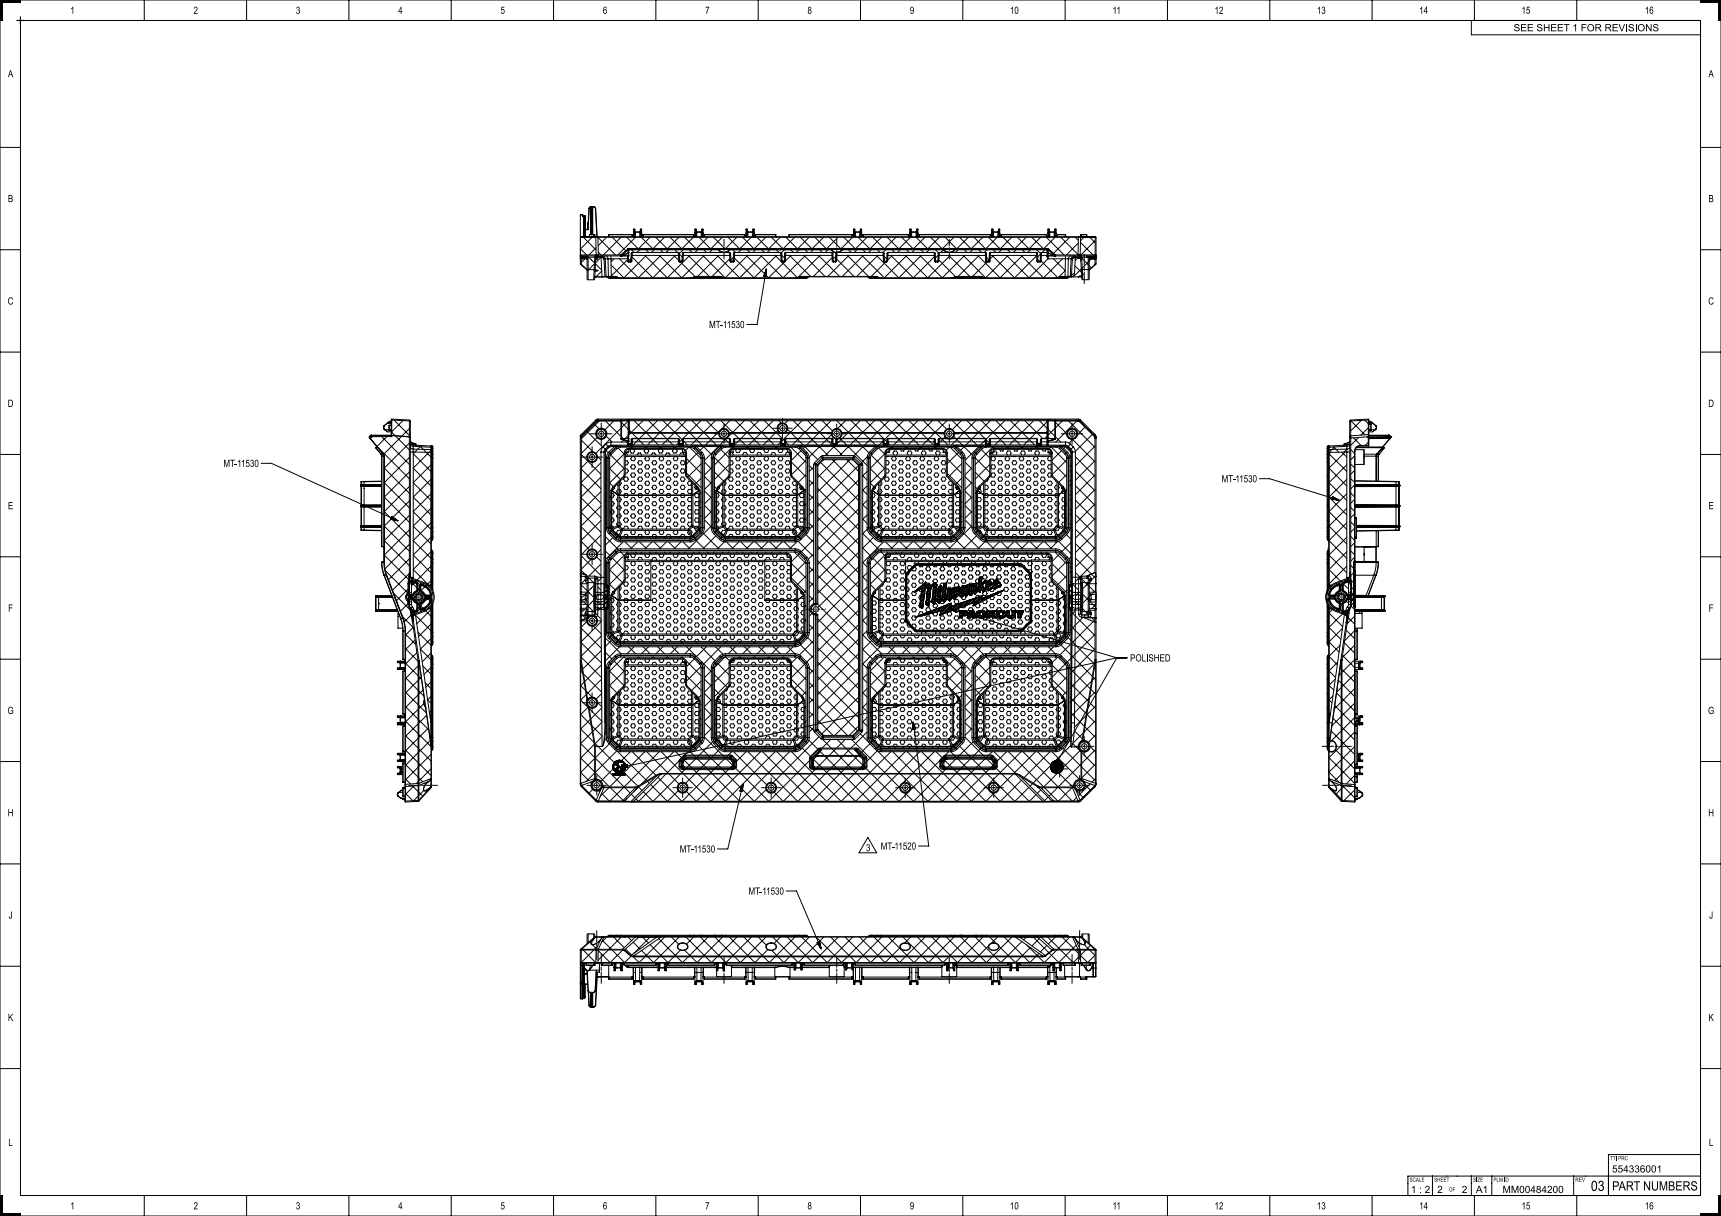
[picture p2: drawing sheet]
<svg xmlns="http://www.w3.org/2000/svg" width="841mm" height="594mm" viewBox="0 0 841 594" stroke-linecap="round" stroke-linejoin="round" font-family="sans-serif">
<defs><g id="words">
<text font-size="7" x="777" y="582">03</text>
<text font-size="6.3" x="788" y="582">PART NUMBERS</text>
<g font-size="4.9">
<text x="34" y="7">1</text>
<text x="95" y="7">2</text>
<text x="145" y="7">3</text>
<text x="195" y="7">4</text>
<text x="245" y="7">5</text>
<text x="295" y="7">6</text>
<text x="345" y="7">7</text>
<text x="395" y="7">8</text>
<text x="445" y="7">9</text>
<text x="494" y="7">10</text>
<text x="544" y="7">11</text>
<text x="593" y="7">12</text>
<text x="643" y="7">13</text>
<text x="694" y="7">14</text>
<text x="744" y="7">15</text>
<text x="804" y="7">16</text>
<text x="740" y="15">SEE SHEET 1 FOR REVISIONS</text>
<text x="4" y="38">A</text>
<text x="835" y="38">A</text>
<text x="4" y="99">B</text>
<text x="835" y="99">B</text>
<text x="4" y="149">C</text>
<text x="835" y="149">C</text>
<text x="346" y="160">MT-11530</text>
<text x="4" y="199">D</text>
<text x="835" y="199">D</text>
<text x="109" y="228">MT-11530</text>
<text x="597" y="236">MT-11530</text>
<text x="4" y="249">E</text>
<text x="835" y="249">E</text>
<text x="4" y="299">F</text>
<text x="835" y="299">F</text>
<text x="552" y="323">POLISHED</text>
<text x="4" y="349">G</text>
<text x="835" y="349">G</text>
<text x="4" y="399">H</text>
<text x="835" y="399">H</text>
<text x="332" y="416">MT-11530</text>
<text x="423" y="416">3</text>
<text x="430" y="415">MT-11520</text>
<text x="366" y="437">MT-11530</text>
<text x="4" y="449">J</text>
<text x="835" y="449">J</text>
<text x="4" y="499">K</text>
<text x="835" y="499">K</text>
<text x="4" y="560">L</text>
<text x="835" y="560">L</text>
<text x="788" y="573">554336001</text>
<text x="689" y="583">1 : 2</text>
<text x="702" y="583">2</text>
<text x="714" y="583">2</text>
<text x="721" y="583">A1</text>
<text x="734" y="583">MM00484200</text>
<text x="34" y="591">1</text>
<text x="95" y="591">2</text>
<text x="145" y="591">3</text>
<text x="195" y="591">4</text>
<text x="245" y="591">5</text>
<text x="295" y="591">6</text>
<text x="345" y="591">7</text>
<text x="395" y="591">8</text>
<text x="445" y="591">9</text>
<text x="494" y="591">10</text>
<text x="544" y="591">11</text>
<text x="593" y="591">12</text>
<text x="643" y="591">13</text>
<text x="694" y="591">14</text>
<text x="744" y="591">15</text>
<text x="804" y="591">16</text>
</g>
<g font-size="2.8">
<text x="787" y="567">TTI PRC</text>
<text x="689" y="577">SCALE</text>
<text x="701" y="577">SHEET</text>
<text x="720" y="577">SIZE</text>
<text x="730" y="577">PLM ID</text>
<text x="770" y="577">REV</text>
<text x="708" y="582">OF</text>
</g>
</g></defs>
<path d="M10 8v2h2h-2v2v-2h-2h2z" fill-rule="evenodd" fill="#000"/>
<g fill="none" stroke="#000" stroke-width=".49">
<path d="M0 0h841v594h-841zM0 10h1M0 9h1M0 8h1M0 7h1M0 6h1M0 5h1M0 4h1M0 3h1M0 2h1M0 1h1M0 1h10"/>
<path d="M0 0h10M1 1v9h-1M10 10h821v574h-821zM10 0v1h-10M71 0v10M121 0v10M170 0v10M220 0v10M271 0v10M321 0v10M371 0v10M421 0v10"/>
<path d="M470 0v10M520 0v10M571 0v10M621 0v10M671 0v10M719 10v7h112M720 0v10M770 0v10M831 0v1h10M831 1h10M831 0h10M840 1v9h1"/>
<path d="M840 10h1M840 9h1M840 8h1M840 7h1M840 6h1M840 5h1M840 4h1M840 3h1M840 2h1M840 1h1M0 72h10M831 72h10"/>
<path d="M284 116v9M285 105v1M285 116l6 6M285 106h1M285 106h.1M285 106v10M286 106h.1M286 106v10M286 105v1M286 106h-1M286 112h1M287 112h.1"/>
<path d="M287 109h.1M288 102h.1M288 102l-1 10M288 115h.1M288 115h2M288 115v1M289 101h.1M289 101v14M289 101l-1 1M289 101h1M289 116l-5 6 3 3M290 101h-1"/>
<path d="M290 101h.1M290 101v14M290 101l1 1M290 115h.1M290 115v1M290 115h1M291 115v1M291 115h.1M291 102l1 14M291 102h.1M291 116v9M291 116h.1"/>
<path d="M292 116v9M292 116l9 9M292 116h.1M296 116l-4 4M298 115h.1M298 115h-1M298 115h11M298 115v1M299 116l7 6M303 116l-8 9M306 116l6 5M309 115h.1"/>
<path d="M309 115v1M310 116h.1M310 114h.1M310 114v2M310 112h.1M310 112v2M310 112v4M310 113h.1M310 113v3M310 113h3M311 116l-9 9M313 113h.1"/>
<path d="M313 113v3M313 116h.1M313 116h1M313 114h.1M313 114h1M313 114v2M313 112h.1M313 112v2M313 116l6 5M313 112v4M313 112h1M314 116h.1"/>
<path d="M314 115h.1M314 115h25M314 115v1M318 116l-6 5M320 116l6 5M325 116l-6 5M327 116l6 5M332 116l-6 5M335 116l5 5M339 116l-6 5M339 115h.1M339 115v1"/>
<path d="M340 116h.1M340 114h.1M340 114v2M340 112h.1M340 112v2M340 113h.1M340 113v3M340 113h3M342 116l5 5M343 113h.1M343 113v3M343 116h.1"/>
<path d="M343 116h1M343 114h.1M343 114h1M343 114v2M343 112h.1M343 112v2M343 112v4M343 112h1M344 116h.1M344 115h.1M344 115h20M344 115v1"/>
<path d="M346 116l-6 5M349 116l5 5M353 116l-5 5M354 117v3M356 116l5 5M360 116l-5 5M363 116l5 5M364 115h.1M364 115v1M365 116h.1M365 114h.1M365 114v2"/>
<path d="M365 112h.1M365 112v2M365 113h.1M365 113v3M365 113h3M367 116l-5 5M368 113h.1M368 113v3M368 116h.1M368 116h1M368 114h.1M368 114v2"/>
<path d="M368 112h.1M368 112v2M368 112h1M368 114h1M369 116h.1M369 115h.1M369 115h10M369 115v1M370 116l5 5M374 116l-5 5M377 116l5 5M379 115h.1"/>
<path d="M379 115v1M381 116l-5 5M384 116l6 5M386 115h.1M386 115h30M386 115v1M388 116l-5 5M391 116l6 5M395 116l-5 5M398 116l6 5M402 116l-5 5M405 116l6 5"/>
<path d="M409 117v3M410 116l-6 5M412 116l6 5M416 115h.1M416 115h1M416 115v1M417 116l-6 5M417 116h.1M417 116h1M417 114h.1M417 114v2M417 114h1"/>
<path d="M417 112h.1M417 112v2M417 112h1M418 112h.1M418 112v2M418 114h.1M418 114v2M418 116h.1M418 113h.1M418 113v3M418 113h2M419 116l6 5"/>
<path d="M420 113h.1M420 113v3M420 116h.1M420 116h1M420 114h1M421 116h.1M421 114v2M421 114h.1M421 114h-1M421 112h-1M421 112v2M421 112h.1"/>
<path d="M422 115h.1M422 115h22M422 115v1M424 116l-6 5M426 116l6 5M431 116l-6 5M434 116l5 5M438 116l-6 5M441 116l5 5M444 115h.1M444 115v1M445 116h.1"/>
<path d="M445 114h.1M445 114v2M445 112h.1M445 112v2M445 116l-6 5M445 113h.1M445 113v3M445 113h3M448 113h.1M448 113v3M448 116l5 5M448 116h.1"/>
<path d="M448 116h1M448 114h.1M448 114v2M448 112h.1M448 112v2M448 112h1M448 114h1M449 116h.1M449 115h.1M449 115h35M449 115v1M452 116l-5 5"/>
<path d="M455 116l5 5M459 116l-5 5M462 116l5 5M464 117v3M466 116l-5 5M469 116l5 5M473 116l-5 5M476 116l5 5M480 116l-5 5M483 116l6 5M484 115h.1M484 115v1"/>
<path d="M485 116h.1M485 114h.1M485 114v2M485 112h.1M485 112v2M485 113h.1M485 113v3M485 113h3M487 116l-5 5M488 113h.1M488 113v3M488 116h.1"/>
<path d="M488 116h1M488 114h.1M488 114v2M488 112h.1M488 112v2M488 112h1M488 114h1M489 116h.1M489 115h.1M489 115h22M489 115v1M490 116l6 5"/>
<path d="M494 116l-5 5M497 116l6 5M501 116l-5 5M504 116l6 5M509 116l-6 5M511 115h.1M511 115v1M511 116l9 9M512 116h.1M512 116h1M512 114h.1M512 114v2"/>
<path d="M512 114h1M512 112h.1M512 112v2M512 112h1M513 112h.1M513 112v2M513 114h.1M513 114v2M513 116h.1M513 113h.1M513 113v3M513 113h2"/>
<path d="M515 113h.1M515 113v3M515 116h.1M515 116h1M515 114h1M516 116h.1M516 114v2M516 114h.1M516 114h-1M516 112h-1M516 112v2M516 112h.1"/>
<path d="M516 116l-6 5M517 115h.1M517 115h4M517 115v1M518 116l9 8M521 115h.1M521 115v1M523 116l-8 8M525 116l2 1M527 119l-6 6M527 116v9M528 116h.1"/>
<path d="M528 118l6 7M528 115h.1M528 116v9M528 115v1M528 115h3M530 116l-2 2M531 115h.1M531 115v1M533 116l2 3M535 116h.1M535 116v9M535 118l-7 7"/>
<path d="M0 122h10M284 125h.1M284 125v1M284 126h.1M284 129h.1M284 125h7M284 125l3 1M284 125h3M284 125v4M284 126h2M284 129l3 3M284 129l2 2"/>
<path d="M286 126l-2 2M286 126h1M286 126l1 1-3-1M286 126l1 1M286 126h.1M287 125v1M287 126h-3M287 132h.1M287 126h4M287 126h.1M287 132v5M287 132h3"/>
<path d="M287 126v6M288 126l6 6M290 132v5M291 135h.1M291 125v1M291 126h.1M291 126l-1 6M291 132h-1M291 135h3M291 121l-3 4M291 125h1l-1 1M291 125h1"/>
<path d="M291 126l1 1M292 126h-1M292 125l-1 1M292 132h-1M292 132l-1 1M292 126l-1 1M292 126h.1M292 126h2M292 125v1M292 125h2M292 125h.1M292 123l2 2"/>
<path d="M292 125h11M294 125h.1M294 125l1 1M294 125v1M294 126l-7 6M294 126h1v1M294 126v9M294 132l-3 3M294 135h.1M295 125l1 1M295 126h1M296 135h.1"/>
<path d="M296 126v9M296 126h1M296 125l1 1M296 135h1M297 136h1M297 126h2M297 126v9M297 135h.1M297 135h2M298 136h3M298 136h.1M298 136h1"/>
<path d="M299 125v1M299 126h8M299 126v9M299 135h.1M299 135h1M300 126l-1 2M300 135h.1M300 135l1 1M300 135l2 1M300 135h2M301 136h1M301 136h.1"/>
<path d="M302 136h.1M302 135v1M302 136h1M303 136h.1M303 136h34M303 125h1M304 125h.1M307 122l-4 3M307 122h.1M307 126h.1M307 126v2M307 127l-8 8"/>
<path d="M307 128h.1M307 121v1M307 121h205M307 122l-3 3h-1M307 122v2M307 125h.1M307 124h.1M307 124l-3 1M307 125h-3M307 124v1M307 125v1M307 125v3"/>
<path d="M307 128h1M307 123v1M307 122h44M308 128h.1M308 126l-1 1M308 124v4M309 122l1 1M309 125h.1M309 124h-1M309 128h-1M309 125h23M309 125v3"/>
<path d="M309 123l-1 1M309 123v2M309 123h22M313 122l-2 1M315 125l11 11 11-11M316 122l1 1M316 125l-11 11-6-7M320 122l-2 1M322 125l11 11 11-11M323 122l1 1M323 125l-11 11-9-10M327 122l-2 1"/>
<path d="M329 125l3 2M330 122l1 1M330 125l-11 11-10-10M331 123l1 1M331 123l1 2M332 125h.1M332 125v3M332 128h.1M332 124h.1M332 124v4M332 124l1 2M332 128h1"/>
<path d="M333 128l7 7M333 128h.1M333 124v4M334 125h.1M334 124h-1M334 128h-1M334 122l-2 2M334 125h23M334 125v3M334 123l-1 1M334 123v2M334 123h19"/>
<path d="M336 125l11 10M337 122l1 1M337 136h.1M339 136h.1M339 136h-2M339 136h1M339 135v1M340 136h-1M340 136h2M340 136h.1M340 135h-1M340 135h.1"/>
<path d="M340 135v1M340 135l-1 1M340 135h12M341 122l-1 1M342 136h7M342 136h.1M343 135l-1 1M343 125l11 11M344 122l1 1M348 122l-1 1M349 136h3M349 136h.1"/>
<path d="M349 136h1M350 125l11 11 11-11M351 122h.1M351 125l-10 10M351 122l2 1M352 135h.1M352 135v1M352 135l1 1M352 135h1M352 123h.1M352 136h1M352 136h.1"/>
<path d="M353 123h.1M353 123h2M353 136h.1M353 135v1M353 136h1M354 123v4M354 121v1M354 136h.1M354 136h35M355 123h.1M355 123h1M356 122l-1 1"/>
<path d="M356 122h.1M356 122h25M356 123l1 2M356 123l1 1M357 125h.1M357 125v3M357 126l-9 9M357 128h.1M357 124h.1M357 124v4M357 128h1M358 122l1 1"/>
<path d="M358 128h.1M358 126l-1 1M358 124v4M359 125h.1M359 124h-1M359 128h-1M359 125h23M359 125v3M359 123v2M359 123l-1 1M359 123h23M362 122l-1 1"/>
<path d="M365 125l11 11 7-8M365 122l1 1M365 125l-11 11M369 122l-1 1M372 125l11 11 11-11M372 122l2 1M374 134l-1 1M374 133v2M374 132v3M374 131l-4 27h-5M374 131l-1 4h2M374 131l1 4"/>
<path d="M374 133l1 2M375 134v1M376 122l-1 1M379 125l11 11M379 122l2 1M379 125l-10 11-10-10M381 122h.1M381 122h1M382 123v2M382 123v1M382 125h.1M382 125v3"/>
<path d="M382 122h.1M382 122h1M382 122h-1M382 128h.1M382 124h.1M382 124v4M382 125l1 1M382 128h1M383 122h.1M383 128h.1M383 122h1M383 122l-1 1"/>
<path d="M383 124v4M384 125h.1M384 124h-1M384 128h-1M384 122h.1M384 122h-1M384 122h22M384 125h23M384 125v3M384 123v2M384 123l-1 1M384 123h22"/>
<path d="M386 125l10 10M386 122l2 1M387 125l-3 3M389 136h.1M390 136h.1M390 136h-1M390 136h1M390 135v1M390 122l-1 1M391 136h-1M391 136h3M391 136h.1"/>
<path d="M391 135h-1M391 135h.1M391 135v1M391 135l-1 1M392 135h.1M392 135h36M392 135h-1M393 125l10 10M393 122l2 1M394 136h1M394 136h-1M394 136h.1"/>
<path d="M394 135v1M397 122l-1 1M400 125l10 10M401 122l1 1M401 125l-11 10M405 122l-2 1M406 122h.1M406 122l2 1M406 123l1 2M406 123l1 1M407 122h.1M407 122h-1"/>
<path d="M407 122l2 1M407 125h.1M407 125v3M407 126l-9 9M407 128h.1M407 124h.1M407 124v4M407 128h1M408 128h.1M408 125l-1 1M408 123v5M409 123h.1"/>
<path d="M409 123h-1M409 123v1M409 125h.1M409 128h-1M409 127l8 8M409 123v4M409 121v2M409 125h23M409 125v3M409 123h1M409 123v2M410 123h.1"/>
<path d="M410 123h22M411 123h-1M411 122l-1 1M411 122h.1M411 122h50M412 122h-1M414 125l10 10M415 122l1 1M415 125l-10 10M419 122l-2 1M421 125l11 11 11-11M422 122l1 1"/>
<path d="M422 125l-10 10M424 136h1M425 136h1M425 136h3M426 136h.1M426 136h2M426 122l-2 1M428 135h.1M428 135v1M428 135l1 1M428 135h1M428 136h1"/>
<path d="M428 136h.1M428 125l11 11 11-11M429 122l1 1M429 125l-10 10M429 136h.1M429 135v1M429 136h2M431 136h.1M431 136h34M432 123v1M432 123v2M432 125h.1"/>
<path d="M432 125v3M432 128h.1M432 124h.1M432 124v4M432 125l1 2M432 128h1M433 128l-7 7M433 122l-1 1M433 128h.1M433 124v4M434 125h.1M434 124h-1"/>
<path d="M434 128h-1M434 125h23M434 125v3M434 123v2M434 123l-1 1M434 123h23M435 125l11 11 11-11M436 122l1 1M436 125l-2 2M440 122l-1 1M442 125l11 11 11-11M443 122l1 1"/>
<path d="M447 122l-1 1M449 125l11 11 11-11M450 122l1 1M454 122l-1 1M457 123v2M457 123v1M457 125h.1M457 125v3M457 128h.1M457 124h.1M457 124v4M457 122l2 1"/>
<path d="M457 128h1M458 128h.1M458 125l-1 1M458 124v4M459 125h.1M459 124h-1M459 128h-1M459 127l8 8M459 125h23M459 125v3M459 123v2M459 123l-1 1"/>
<path d="M459 123h4M461 122l-1 1M461 122h.1M461 122l2 1M462 122h-1M462 122h.1M462 122l1 1M463 123h.1M463 123h2M464 125l10 10M464 123v4M464 121v1"/>
<path d="M465 136h.1M465 123h.1M465 123h16M466 136h-1M466 136h.1M466 136h1M466 122l-1 1M466 122h.1M466 135v1M466 122h46M467 136h-1M467 136h3"/>
<path d="M467 136h.1M467 135h-1M467 135h1M468 135l-1 1M468 135l-2 1M468 135h.1M468 135h11M468 135h-1M468 122l-1 1M470 136h7M470 136h-1M470 136h.1"/>
<path d="M470 135v1M471 125l11 11 11-11M471 122l2 1M475 122l-1 1M477 136h3M477 136h.1M478 125l11 11 11-11M478 122l2 1M478 125l-10 10M479 135h.1M479 135l1 1M479 135h1"/>
<path d="M480 136h.1M480 136h1M480 135l1 1M480 135v1M481 136h1M481 136h.1M481 123l1 2M481 123l1 1M482 125h.1M482 125v3M482 128h.1M482 124h.1"/>
<path d="M482 136h.1M482 136h34M482 124v4M482 126l1 1M482 128h1M482 128l-7 7M482 122l-1 1M483 128h.1M483 124v4M484 125h.1M484 124h-1M484 128h-1"/>
<path d="M484 125h23M484 125v3M484 123v2M484 123l-1 1M484 123h23M485 125l11 11 11-11M485 122l2 1M486 125l-2 1M489 122l-1 1M492 125l11 11 9-10M492 122l2 1M496 122l-1 1"/>
<path d="M499 125l11 11 9-10M499 122l2 1M504 122l-2 1M506 125h1M507 123v2M507 123v1M507 125h.1M507 125v3M507 122l1 2M507 128h.1M507 124h.1M507 124v4"/>
<path d="M507 128h1M508 128h.1M508 124l-1 2M508 124v4M509 125h.1M509 124h-1M509 128h-1M509 127l8 9M509 125h3M509 125v3M509 123v2M509 123l-1 1"/>
<path d="M509 123h3M511 122l-2 1M512 123v2M512 125h.1M512 125v1M512 123v1M512 122v1M512 122h.1M512 121v1M512 124h.1M512 122h1M512 121h.1"/>
<path d="M512 125h3M512 124l3 1M512 124v1M512 126h9M512 122v2M512 122l3 3h1M513 122l3 3M513 122h-1M515 126l6 6-4 4M515 125h1M515 125h.1M516 125h.1"/>
<path d="M516 125h11M516 136h.1M517 136h-1M517 136h.1M517 136h1M518 135l-1 1M518 135v1M518 136h.1M518 136h-1M518 136h3M519 135h-1M519 135h.1"/>
<path d="M519 135l-1 1M519 135h1M520 135h.1M520 135h2M521 126h1M521 125v1M521 126l-1 9M521 136h1M521 136h.1M522 135l-1 1M522 135h1M522 126h1"/>
<path d="M522 126v9M523 135h.1M523 125l-1 1M523 126h1M523 126v9M524 125l-1 1M525 134l-2 1M525 134v1h-1M525 130l5 4M525 126h-1v1M525 126h2M525 126v8"/>
<path d="M526 125l-2 1M526 125l-1 1M526 125h1M526 125h.1M527 125h1M527 125h.1M527 126l-2 1M527 125l1 1M527 125v1M527 126l1 1M527 126h.1M527 126h1"/>
<path d="M527 135h1M528 125v1M528 125h7M528 126h.1M528 132h1M528 135h.1M529 135h-1M529 135h.1M529 135h-2M529 125v1M529 126h-1M529 126h2"/>
<path d="M529 126v6M529 126l4 5M529 132v5M529 132h3M530 124v6M530 133v6M530 131v1M531 125v1M532 125v1M532 126h.1M532 132v5M532 126h-1"/>
<path d="M532 126v6M532 132h.1M532 126h1M533 126h.1M533 126l-1 1M533 127l-8 8M535 129l-3 3M535 127v2M535 126h1h-3M535 126h-3M535 126v1M535 125h.1"/>
<path d="M535 125v1M535 125h-3M535 129h.1M536 129h-1M536 125h-1M831 122h10M0 172h10M831 172h10M181 213h.1M182 213l-1 1M184 219h.1M184 219h1"/>
<path d="M184 219l2 3M185 219l15 15M186 213l14 14M187 209h1M187 208h1M188 209v1M188 208v1M188 208h.1M188 210h.1M188 210l1 1M188 210h2M189 213l-5 5"/>
<path d="M189 207h.1M189 207l-1 1M190 207h.1M190 207h-1M190 206h.1M190 210h.1M190 208h.1M190 208v2M190 206l1 1M190 210h1M191 207h-1M191 207h.1"/>
<path d="M191 210h.1M191 213h-10M191 206h-1M191 210h-1M191 208h-1M191 213h9M191 205l9 1M191 205h.1M191 211l2 2M193 205l7 8M193 213l7 7M196 213l-8 9"/>
<path d="M197 205l-6 6M200 213h.1M200 216l-12 13M200 205v1M200 213l1 1-1-1M200 206h1M200 206v74M200 209l-4 4M201 216h.1M201 218l1 1M201 217l1 1M201 216l2 1"/>
<path d="M201 216l1 1M202 217v1M202 219v2M202 217h1M202 218v1M202 219l9 1M202 218h9M203 217h.1M205 218l-3 4 9 8M206 218l5 5M211 218v1M211 220v1"/>
<path d="M211 220h.1M211 218v2M211 218h.1M211 219v2M211 219h.1M211 219h1M284 213h.1M284 213v1M284 214v75M284 215l6 6M287 211l8 7M289 212h3"/>
<path d="M289 218v4M290 207l3 2M291 205v1M291 206h1M291 206l-7 7M292 206l-8 8M292 214l-8 7M292 205h.1M292 206h.1M292 205v1M292 205l-1 1M292 206h11"/>
<path d="M292 205h11M293 206l-9 8M293 212h2M294 207v3M294 211v2M294 213v4M295 218l1 1M295 218l-1 3M295 212h4M296 219l-1 2M296 219v1M296 206l7 7"/>
<path d="M296 217l1 1M296 217l-1 1M296 220v1M296 220h.1M296 213l3 3M297 218h.1M297 218l-1 1M297 218v1M297 218l-1 2M297 219l-1 1M299 216v1M299 216l-3 1"/>
<path d="M299 217l-2 1M299 216h8M299 217v1M299 217h8M299 218h-2M299 218h.1M299 218l-2 1M299 218h1M300 206l-4 4M300 218h.1M300 218l-3 3-1 3M300 218l1 1"/>
<path d="M300 218h2M301 219l-3 2M301 219h.1M301 219l-2 3M302 218h-2M302 218l-1 1M302 218h.1M302 218h1M302 219l3 3-7 7 5 5M303 206h.1M303 218h.1M303 218l-2 1"/>
<path d="M303 218h34M303 206v8M303 206h1M303 205v1M303 205l1 1M303 209l-12 12M303 214h1M303 214l1 1M303 214h.1M304 215h.1M304 214v1M304 214h.1"/>
<path d="M304 214h-1M304 213l1 1M304 206v8M304 206l3 4M304 215l3 1M304 215h3M305 215l-1 1M305 215l1 1M307 216v1M307 216h.1M307 205h-4M307 205v1"/>
<path d="M307 217h.1M307 217v1M307 205h.1M307 205h205M307 206h-3M307 206v4M307 206l-3 3M307 210v4M307 213l-2 1M307 219h.1M307 219l-2 2M307 219h-1l-1 2"/>
<path d="M307 219v2M307 219h27M307 214h-3M307 214h.1M307 214l-3 1M307 215v1M307 215h.1M307 214v1M307 212v2M307 212h.1M307 211h.1M307 211v1"/>
<path d="M307 206h.1M307 210h.1M307 210v1M307 217h1M307 218h1M307 212h44M307 206h205M307 210l2 1M307 211h44M308 212h-1M308 217v1M308 217h1"/>
<path d="M308 217h.1M308 219v1v1h2v-1v-1M308 218v1M308 215v2M309 217h-1M309 217h.1M309 218v1M309 217l-1 1M309 212l2 2M309 217h23M309 214h.1M309 214l-1 1"/>
<path d="M309 216v1M309 214h22M309 214v2M309 216h22M310 206l6 5M312 214l3 3M312 214l-3 3M314 206l-6 5M315 212l-2 2M315 219v1v1h1l1-1v-1M315 218v1M316 218v1"/>
<path d="M316 212l3 2M317 206l6 5M319 214l3 3M321 206l-6 5M322 219v1v1h1l1-1v-1M322 212l-6 5M322 218v1M323 218v1M323 212l3 2M324 206l6 5M326 214l3 3M327 214l-3 3"/>
<path d="M328 206l-5 5M329 219v1v1h1l1-1-1-1M329 212l-2 2M330 218l-1 1M330 218l1 1M330 212l3 3M331 206l6 5M331 217h.1M331 214l1 1M331 214h.1M331 216l1 1M331 214v2"/>
<path d="M332 217h.1M332 217v1M332 215v2M332 217h1M332 218h1M333 217v1M333 217h.1M333 217h1M333 215v2M334 219l2 2M334 219h.1M334 219h1l1 2"/>
<path d="M334 219v2M334 217h-1M334 217h.1M334 214l-2 2M334 217l-1 1M334 217h23M334 214l-1 1M334 214h.1M334 216v1M334 214h19M334 214v2M334 216h22"/>
<path d="M334 215l2 2M335 206l-5 5M336 212l-2 2M337 218l-2 2M337 218l6 6M337 212l3 2M337 218h.1M337 218l2 1M338 206l6 5M339 218h.1M339 218h-2M339 218l1 1"/>
<path d="M339 218h1M339 219l3 3M340 219h-1M340 219l2 2M340 219h.1M340 214l3 3M340 218h.1M340 218h-1M340 218h12M340 218v1M340 218l3 3M342 206l-5 5"/>
<path d="M343 212l-5 5M344 218l4 4M344 218l-2 2M344 212l3 2M345 206l6 5M347 214l3 3M348 214l-3 3M349 212h3M350 206l-6 5M351 212l-3 2M351 218h.1M351 218l-7 7"/>
<path d="M351 211h.1M351 212l1 1 1 1M351 212h.1M351 211v1M351 211a2.6 2.6 0 0 1 3-2 2.6 2.6 0 0 1 2 2M351 212l2 2M351 212a2.3 2.3 0 0 1 3-2 2.3 2.3 0 0 1 2 2M352 218h.1M352 218l-4 3v3M352 218v1M352 218h1M352 210l-1 1"/>
<path d="M352 219l-3 2M352 219h.1M352 219h1M352 220l4 4M352 206l6 5M353 214h2M353 214h.1M353 219l-3 3M353 218h-1M353 218l-1 1M353 218h.1M353 212h2"/>
<path d="M353 218h1M354 207v3M354 211v2M354 213v4M354 215l2 2M354 218l-1 1M354 218h.1M354 218h35M355 214l-3 3M355 214h.1M355 214h1M355 212h4"/>
<path d="M356 212h.1M356 211v1M356 212v1l-1 1M356 211h.1M356 212h25M356 211h25M356 214l1 1M356 214h.1M356 216l1 1M356 214v2M357 217h.1M357 206l-5 4"/>
<path d="M357 217v1M357 215v2M357 217h1M357 218h1M358 212l-2 1M358 218l-9 9M358 218l1 1M358 217v1M358 217h1M358 217h.1M358 219h-1l-1 2M358 219l-2 2"/>
<path d="M358 219h.1M358 219v2M358 219h27M358 212l3 2M358 215v2M359 217h-1M359 217h.1M359 217l-1 1M359 217h23M359 214h.1M359 214l-1 1M359 216v1"/>
<path d="M359 214h23M359 214v2M359 216h23M359 206l6 5M360 219l-1 1 1 1h1l1-1-1-1M361 214l3 3M362 214l-3 3M364 206l-6 5M365 212l-3 2M365 218l-1 1M365 218l1 1M365 212l3 2"/>
<path d="M367 206l5 5M367 219l-1 1 1 1h1l1-1-1-1M368 214l3 3M369 214l-3 3M371 206l-6 5M372 212l-3 2M372 218l-1 1M372 218l1 1M373 212l5 5M374 206l5 5M374 219l-1 1 1 1h1l1-1-1-1M376 214l-3 3"/>
<path d="M378 209h3M378 206l-6 5M379 212l-3 2M379 218l-1 1M379 218l1 1M380 212l3 3M380 210l-1 1M381 219l-1 1 1 1h1l1-1-1-1M381 206l1 1M381 211a2.6 2.6 0 0 1-1-4 2.6 2.6 0 0 1 4 0 2.6 2.6 0 0 1 0 4M381 211h.1M381 211v1"/>
<path d="M381 212h.1M381 211a2.4 2.4 0 0 1-1-3 2.4 2.4 0 0 1 4 0 2.5 2.5 0 0 1-1 3M381 211h1M381 212h1M381 216l-1 1M382 214v1M382 214h.1M382 216v1M382 214v2M382 217h.1M382 211h1M382 211v1"/>
<path d="M382 212h1M382 212h.1M382 209h1M382 217v1M382 215v2M382 217h1M382 218h1M382 204v4M382 208v2M382 211v3M383 212h.1M383 211v1"/>
<path d="M383 217v1M383 217h1M383 217h.1M383 211h.1M383 215v2M384 217h-1M384 217h.1M384 217l-1 1M384 211h-1M384 211v1M384 212h-1M384 212h.1"/>
<path d="M384 212h22M384 211h22M384 209h3M384 217h23M384 214l-1 1M384 214h.1M384 216v1M384 214h22M384 214v2M384 216h22M384 216l1 1M385 219l2 2"/>
<path d="M385 219l1 1 1 1M385 219h.1M385 219v2M385 210l1 1M385 206l-1 1M386 212l-4 3M386 218l-1 1M386 218l8 8M387 212l2 2M388 206l5 5M389 218h.1M389 218l1 1"/>
<path d="M389 214l3 3M390 218h.1M390 218h-1M390 218l1 1M390 218h1M390 214l-3 3M390 219l3 3M391 219h-1M391 219l3 2M391 219h.1M391 218h.1M391 218h-1"/>
<path d="M391 218h37M391 218v1M391 218h1M392 218h.1M392 218h36M392 218l2 3M392 206l-6 5M393 212l-3 2M393 218l7 7M393 218l-1 1M394 212l6 5M395 206l6 5"/>
<path d="M399 206l-6 5M400 212l-6 5M400 218l5 5M401 218l-6 5M401 212l2 2M402 206l5 4M404 214l3 3M404 212h3M404 214l-3 3M406 206l-6 5M406 212h.1M406 211h.1"/>
<path d="M406 211v1M406 212l1 1 1 1M406 212h1M406 212l-1 2M406 211a2.6 2.6 0 0 1 3-2 2.6 2.6 0 0 1 2 2M406 211l1 1M406 214l1 1M406 214h.1M406 216l1 1M406 214v2M407 212h.1M407 212h-1"/>
<path d="M407 212v1l2 1M407 212a2.3 2.3 0 0 1 2-2 2.3 2.3 0 0 1 2 2M407 217v1M407 217h.1M407 215v2M407 217h1M407 218h1M407 218l5 5M408 218l-5 5M408 212h2M408 217v1M408 217h.1"/>
<path d="M408 217h1M408 214h1M408 214v3M409 217h-1M409 217h.1M409 214h.1M409 214h-1M409 214v1M409 217l-1 1M409 207v3M409 211v2M409 213v4"/>
<path d="M409 217h23M409 206l6 5M409 215h.1M409 216v1M409 215v1M409 216h23M410 214h.1M410 214l-1 1M410 214h22M410 212h4M411 214l3 3M411 212h.1"/>
<path d="M411 211v1M411 214l-2 3M411 212v1l-1 1M411 211h.1M411 212h50M411 211h50M413 206l-4 3M414 212l-2 2M414 218l10 9M415 218l-5 5M415 212l3 2M416 206l6 5"/>
<path d="M418 214l3 3M420 206l-6 5M421 212l-6 5M422 218l3 3M422 218l-5 5M422 212l3 2M423 206l6 5M425 214l3 3M426 214l-3 3M427 206l-5 5M428 218h.1M428 218l-4 3v3"/>
<path d="M428 218v1M428 218h1M428 219l-3 2M428 219h.1M428 212l-2 2M428 219h1M428 219l-2 2M429 219l-3 3M429 218h-1M429 218l-1 1M429 218h.1M429 212l4 4"/>
<path d="M429 218h2M429 219l3 3M430 206l6 5M431 218h.1M431 218l-2 1M431 218h34M432 214v1M432 214h.1M432 216v1M432 214v2M432 215l-2 2M432 217h.1"/>
<path d="M432 217v1M432 215v2M432 217h1M432 218h1M433 217v1M433 217h1M433 217h.1M433 215v2M434 217h-1M434 217h.1M434 217l-1 1M434 217h23"/>
<path d="M434 214h.1M434 214l-1 1M434 216v1M434 214h23M434 214v2M434 216h23M434 217h1M434 206l-5 5M434 219l-1 1-1 1M434 219h.1M434 219l-2 2M434 219v2"/>
<path d="M434 219h27M435 219l-1 1M435 212l-3 3M436 218l-1 1M436 218l1 1M436 212l3 2M437 206l6 5M439 214l3 3M440 219v1h2v-1M441 206l-5 5M442 212l-5 5M443 218l-1 1"/>
<path d="M443 218l1 1M443 212l3 2M444 206l6 5M446 214l3 3M447 214l-3 3M447 219v1h2v-1M449 206l-6 5M450 212l-3 2M450 218l-1 1M450 218l1 1M450 212l6 5M451 206l6 5"/>
<path d="M454 219v1h1l1-1M454 214l-3 3M456 206l-6 5M457 214v1M457 214h.1M457 216v1M457 214v2M457 217h.1M457 212l-3 2M457 217v1M457 218l-1 1M457 215v2"/>
<path d="M457 218l1 1M457 217h1M457 218h1M457 212l3 2M458 217v1M458 217h.1M458 217h1M458 206l5 4M458 215v2M459 217h-1M459 217h.1M459 217l-1 1"/>
<path d="M459 217h23M459 214l-1 1M459 214h.1M459 216v1M459 214h4M459 214v2M459 216h22M459 212h3M460 214l3 3M461 219v1M461 219l2 2M461 219l2 1v1"/>
<path d="M461 219h.1M461 219v2M461 214l-2 2M461 212h.1M461 211h.1M461 211v1M461 212l1 1 1 1M461 212h1M461 211a2.6 2.6 0 0 1 3-2 2.6 2.6 0 0 1 2 2M461 211l1 1M462 212h.1M462 212h-1"/>
<path d="M462 212l1 2M462 212a2.3 2.3 0 0 1 2-2 2.3 2.3 0 0 1 2 2M462 213l-1 1M463 206l-6 5M463 214h2M463 214h.1M463 212h2M464 218l-2 2M464 207v3M464 211v2M464 213v4M464 218l6 6"/>
<path d="M465 218l1 1M465 218h.1M465 214h.1M465 214h16M465 212h4M466 206l5 5M466 218h.1M466 218h-1M466 218l1 1M466 213l1 1M466 212h.1M466 218h2"/>
<path d="M466 211v1M466 212v1l-1 1M466 219l3 3M466 211h.1M466 212h46M466 211h46M467 219h-1M467 219l3 2M467 219h.1M467 214l3 3M467 218h1M467 218h-1"/>
<path d="M467 218h12M468 218l-1 1M468 218h.1M468 218h11M468 218l2 3M468 214l-3 3M470 206l-5 4M471 212l-3 2M471 218l4 4M471 218l-2 2M472 212l5 5M473 206l5 5"/>
<path d="M475 214l-3 3M477 206l-6 5M478 212l-3 2M478 218l1 1M478 218l-6 7M479 212l2 2M479 218h.1M479 218l-3 3-1 3M479 218l1 1M479 218h1M480 219l-3 2M480 219h.1"/>
<path d="M480 220l4 4M480 206l5 5M480 219l-3 3M480 218h-1M480 218v1M480 218h1M480 218h.1M481 218l-1 1M481 218h1M481 218h.1M481 214h.1M481 214l1 1"/>
<path d="M481 216l1 1M481 214v2M481 215l-2 2M482 217h.1M482 217v1M482 218l-2 1M482 218h.1M482 218h34M482 215v2M482 215l1 1M482 217h1M482 218h1"/>
<path d="M483 217v1M483 217h.1M483 217h1M483 215v2M484 217h-1M484 217h.1M484 217l-1 1M484 206l-6 5M484 217h23M484 214l-1 1M484 214h.1M484 216v1"/>
<path d="M484 214h23M484 214v2M484 216h23M485 212l-3 2M485 218l-8 9M485 218l1 1M486 219h.1M486 219l-2 2M486 219h-2v2M486 219v2M486 219h26M486 212l2 2"/>
<path d="M487 206l5 5M488 214l3 3M488 219l1 1h1l1-1M489 214l-3 3M491 206l-6 5M492 212l-3 2M492 218v1M493 218v1M493 212l6 5M494 206l6 5M495 219l1 1h1v-1M498 206l-6 5"/>
<path d="M499 212l-6 5M499 218v1M500 218v1M500 212l2 2M501 206l6 5M502 219l1 1h1v-1M503 214l3 3M503 214l-3 3M505 206l-6 5M506 212l-2 2M506 218v1M507 214v1"/>
<path d="M507 214h.1M507 216v1M507 214v2M507 217h.1M507 218v1M507 217v1M507 212l2 2M507 215v2M507 217h1M507 218h1M508 206l4 3M508 217v1"/>
<path d="M508 217h.1M508 217h1M508 216v1M508 215v2M509 217h-1M509 217h.1M509 217l-1 1M509 217h3M509 214l-1 1M509 214h.1M509 216v1M509 214h3"/>
<path d="M509 214v2M509 216h3M509 219l1 1h1v-1M512 211h.1M512 212h.1M512 211v1M512 214h.1M512 216v1M512 216h.1M512 217h.1M512 212v2M512 214v2"/>
<path d="M512 213l-1 1M512 206v4M512 206h.1M512 210v1M512 210h.1M512 206l-6 5M512 205v1M512 215h.1M512 205h.1M512 205h1M512 215v1M512 214l3 1"/>
<path d="M512 214v1M512 214h3M512 219h1l1 2M512 219h.1M512 219l2 2M512 219v2M512 216h9M512 217h9M512 210v4M512 210l3 3M512 206h3M513 205l-1 1"/>
<path d="M513 205h3M513 218v1M514 218l7 8M515 215h.1M515 215h-3M515 206h.1M515 215l-3 1M515 206v8M515 206h1M515 209l-3 4M515 214h1M515 214h.1"/>
<path d="M516 214h.1M516 214v1M516 214l-1 1M516 215h-1M516 213l2 3M516 206v8M516 205v1M516 205l-1 1M516 206h11M516 205h11M516 206l5 6M516 218h.1"/>
<path d="M516 218l2 1M517 218h.1M517 218h-1M517 218l1 1M518 218h.1M518 218h-1M518 218h1M518 218v1M518 219l3 3M518 219h.1M518 219l3 2M519 212h3"/>
<path d="M519 218h.1M519 218h-1M519 218h1M519 218l-1 1M519 218l3 3M519 206l-3 3M520 219l1-1 2 3M520 218h.1M520 218h2M520 218l2 1M521 216l2 1M521 216v1"/>
<path d="M521 217l1 1M521 217l-1 1M522 219l1 1M522 218v1M522 218l1 2M522 218h.1M522 218l1 1M522 206l13 13M522 217l2-2 11 11M523 220v1M523 220h.1M523 220l1 1"/>
<path d="M523 217l-1 1M523 217l1 1M523 212h2M523 219l1 2M523 219v1M524 207v3M524 211v2M524 213v4M524 218l2 3M524 218l-1 1M525 212h4M526 206l-10 10"/>
<path d="M527 206h1M527 205v1M527 205l1 1M527 205h.1M528 206l7 7M528 206h.1M528 205v1M530 209l-3 3M534 212l-9 9M535 213v1M535 214h1M535 214v66"/>
<path d="M535 218l-9 10M535 213h.1M535 212v1M649 219h.1M649 218v1M649 218h.1M649 219v2M649 219v1M649 218h1M650 220v1M650 220h-1M650 218l-1 1"/>
<path d="M650 218v2M652 218l2 3M652 218l-2 3M657 217h.1M658 219v2M658 217v1M658 218v1M658 219l-8 1M658 218h-8M658 219l-1 2M659 217h-2M660 216l-3 1"/>
<path d="M660 218l-2 1M660 217l-2 1M660 214h.1M660 205v1M660 206h.1M660 213v1M660 213h.1M660 206v7M660 214v68M660 220l2 1M660 206l7 6M661 214l4 4"/>
<path d="M663 219h13M663 218h13M664 214l-4 4M665 218h-2l-1 2M665 218h.1M665 205l-5 6M666 220v7M667 205l2 2M668 213l1 1M669 213h.1M669 205l-9 1M669 205h.1"/>
<path d="M669 218h-4M669 212l-9 1M669 216l-2 2M669 209l-4 4M669 213h10M669 206h1M669 207h.1M669 210h1M669 207h1M669 207h2M670 206h.1M670 210h.1"/>
<path d="M670 206h-1M670 210h-1M670 207h.1M670 207v3M671 207h.1M671 207l1 1M672 210h-2M672 210l-1 1M672 210h.1M672 208h1M672 208h.1M673 209h.1"/>
<path d="M673 208h.1M673 208v1M673 209l-1 1M676 219h.1M676 219l-3 3M676 218l-1 1M676 218h.1M676 219h1M676 219l-2 3M679 213h.1M679 213l-19 1M679 213v1"/>
<path d="M679 214h.1M679 214h-10M679 214l-3 4M0 222h10M128 226h5l61 28M176 237v1M176 237h1M176 237h.1M176 238h1M177 237h-1M177 238h.1M177 235h.1"/>
<path d="M177 237v1M177 235h-1M177 237h.1M177 235v2M177 238v9M177 238h9M177 237h9M186 222h.1M186 222l1 1M186 223h1M186 237h-9M186 235h-9"/>
<path d="M187 223v44M187 222h-1M188 223h-1M188 229l12 12M200 238l-12 12M200 231l-12 12M200 224l-12 12 12 12M201 221h1M202 221v62M202 221h9M202 229l9 8M211 221h.1"/>
<path d="M211 221v65M211 234l-9 9 9 8M211 227l-9 9 9 8M211 220l-9 9M211 224h.1M211 221v3M211 224v34M211 221l1 1M211 224h1M284 222l10 10M284 229l10 10M284 236l10 10"/>
<path d="M284 223h4M287 225l-3 4M289 223h1M289 223v1M289 225v3M291 223h3M292 223l2 2M294 233l-10 10M294 226l-10 10M294 221h1M294 221v68M295 221v68"/>
<path d="M295 221h1M296 221h.1M296 221v65M296 227h.1M296 234h.1M296 220l1 1M296 224v34l2 3M296 224h1M296 237v1M296 230v1M296 223v1M297 224h.1"/>
<path d="M297 224v34M297 224h1M298 224v34M298 221l-1 3M298 221h.1M298 221l1 1M298 222l7 7-7 7 2 2M299 222l-1 2M300 238l-1 2v18M300 238v1M300 239l-1 1M302 237h.1"/>
<path d="M302 239l-1 1 1 1M302 236v21M303 239l1 1-1 1M303 235v7M303 235h.1M303 235l1 1-1 1M305 233h.1M305 233l-5 5M305 232v1M305 232h1M305 221v11M305 237h1l1 1-1 1h-1v-1z"/>
<path d="M305 233h1l1 1-1 1h-1v-1zM306 222h29M306 225l1 1-1 1M306 229l1 1-1 1M306 221l1 1M306 221h1M307 223h-1M307 221h-1v1M309 223l-1 1 1 1h1l1-1-1-1M309 235h1l1 1-1 1h-1l-1-1zM309 239h1l1 1-1 1h-1l-1-1zM309 231h1l1 1-1 1h-1l-1-1z"/>
<path d="M309 227h1l1 1-1 1h-1l-1-1zM311 222l1-1h1l1 1M312 223h.1M312 237h1l1 1-1 1h-1v-1zM312 225h1l1 1-1 1h-1v-1zM312 233h1l1 1-1 1h-1v-1zM312 229h1l1 1-1 1h-1v-1zM313 223h.1M316 223l-1 1 1 1h1v-1v-1M316 235h1v1v1h-1l-1-1zM316 239h1v1v1h-1l-1-1zM316 231h1v1v1h-1l-1-1z"/>
<path d="M316 227h1v1v1h-1l-1-1zM319 223h.1M319 229h1l1 1-1 1h-1v-1zM319 237h1l1 1-1 1h-1v-1zM319 225h1l1 1-1 1h-1v-1zM319 233h1l1 1-1 1h-1v-1zM320 223h.1M321 222l-1-1h-1l-1 1M323 223l-1 1 1 1h1v-1v-1M323 235h1v1v1h-1l-1-1zM323 231h1v1v1h-1l-1-1zM323 239h1v1v1h-1l-1-1z"/>
<path d="M323 227h1v1v1h-1l-1-1zM326 223h.1M326 237h1l1 1-1 1h-1v-1zM326 225h1l1 1-1 1h-1v-1zM326 233h1l1 1-1 1h-1v-1zM326 229h1l1 1-1 1h-1v-1zM327 223h.1M327 222v-1h-1l-1 1M330 223l-1 1 1 1h1v-1v-1M330 235h1v1v1h-1l-1-1zM330 239h1v1v1h-1l-1-1zM330 231h1v1v1h-1l-1-1z"/>
<path d="M330 227h1v1v1h-1l-1-1zM333 223h.1M333 237h1l1 1-1 1h-1l-1-1zM333 225h1l1 1-1 1h-1l-1-1zM333 233h1l1 1-1 1h-1l-1-1zM333 229h1l1 1-1 1h-1l-1-1zM334 221l1 1M334 221h1M334 221h.1M334 223h.1M334 222v-1h-1l-1 1M335 232h1"/>
<path d="M335 223h-29M336 232v1M336 221v11M336 224l7 7M336 231l7 7M336 233h-1M336 233l5 5M338 235h-1l-1 1 1 1h1M338 235h.1M338 235v7M338 239h-1l-1 1 1 1h1M339 236v21"/>
<path d="M340 237l-1 1 1 1h1M340 238v1M341 238v2l-1-1M341 238l1 2M341 221l-5 6M342 240v18M342 222l1 2M342 221v1M342 221l1 3M342 221h.1M343 224h.1M343 234l-3 3"/>
<path d="M343 224v34M343 227l-7 6M343 221h-1M343 221l1 3M343 224h1M344 224v34M344 226l4 3M344 233l4 3M344 240l4 3M348 224h.1M348 224v34l1 3M348 236l-4 3"/>
<path d="M348 229l-4 3M348 224v34M348 224h1M349 224v34M349 231l5 4M349 238l1 1M349 224l7 7M349 221l-1 3M349 221l1 1M350 240v18M350 222l-1 2M351 238l-1 2"/>
<path d="M351 238l-1 2 2-1M352 238v1M353 237h.1M353 239v1v1M353 239h.1M353 236v21M354 239l1 1-1 1M354 235v7M354 235h.1M354 235l1 1-1 1M356 233h.1M356 233l-5 5"/>
<path d="M356 232v1M356 232h1M356 227l-7 7M356 221v11M357 233h1v1v1h-1l-1-1zM357 237h1v1v1h-1l-1-1zM357 222h29M357 225h1v1v1h-1M357 229h1v1v1h-1M358 221h.1M358 221v1M358 223h.1"/>
<path d="M358 221h-1v1M358 221h-1M360 231h1l1 1-1 1h-1l-1-1zM360 239h1l1 1-1 1h-1l-1-1zM360 223l-1 1 1 1h1l1-1-1-1M360 235h1l1 1-1 1h-1l-1-1zM360 227h1l1 1-1 1h-1l-1-1zM363 222l1-1h1v1M363 223h1M364 237h1v1v1h-1l-1-1zM364 233h1v1v1h-1l-1-1zM364 225h1v1v1h-1l-1-1z"/>
<path d="M364 229h1v1v1h-1l-1-1zM365 223h.1M367 235h1l1 1-1 1h-1l-1-1zM367 239h1l1 1-1 1h-1l-1-1zM367 223l-1 1 1 1h1l1-1-1-1M367 227h1l1 1-1 1h-1l-1-1zM367 231h1l1 1-1 1h-1l-1-1zM370 222v-1h2v1M370 223h.1M370 237h2v1v1h-2v-1zM370 225h2v1v1h-2v-1zM370 229h2v1v1h-2v-1z"/>
<path d="M370 233h2v1v1h-2v-1zM372 223h.1M374 235h1l1 1-1 1h-1l-1-1zM374 223l-1 1 1 1h1l1-1-1-1M374 227h1l1 1-1 1h-1l-1-1zM374 231h1l1 1-1 1h-1l-1-1zM374 239h1l1 1-1 1h-1l-1-1zM377 222v-1h2v1M377 223h.1M377 237h2v1v1h-2v-1zM377 225h2v1v1h-2v-1zM377 229h2v1v1h-2v-1z"/>
<path d="M377 233h2v1v1h-2v-1zM379 223h.1M381 235h1l1 1-1 1h-1l-1-1zM381 227h1l1 1-1 1h-1l-1-1zM381 223l-1 1 1 1h1l1-1-1-1M381 231h1l1 1-1 1h-1l-1-1zM381 239h1l1 1-1 1h-1l-1-1zM384 223h.1M384 237h1l1 1-1 1h-1v-1zM384 233h1l1 1-1 1h-1v-1zM384 225h1l1 1-1 1h-1v-1zM384 229h1l1 1-1 1h-1v-1z"/>
<path d="M385 221l1 1M385 221h1v1M386 223h-1M386 221h-2v1M386 232h1M386 223h-29M387 232v1M387 221v11M387 226l7 7M387 233h.1M387 233l5 5M389 235h-1l-1 1 1 1h1"/>
<path d="M389 235v7M389 239h-1l-1 1 1 1h1M390 236v21M391 237v1v1h1M391 238v1M391 220l-4 5M392 238l-1 1M392 238l1 2-2-1M392 238l1 2v18M393 240v18M393 239l1 1M393 222l1 2"/>
<path d="M394 221l-1 1M394 221l1 3M394 221h.1M394 224h1M394 224v34M394 232l-4 4M394 225l-7 7M394 239l-1 1M395 224h.1M395 224v34M395 227l3 3M395 234l3 3"/>
<path d="M398 227h.1M398 227v68M398 235l-3 2M398 228l-3 2M398 226l1 1M398 226v1M398 227h1M399 227h-1M399 227h.1M399 227h1M399 227v68M400 227v68h-1"/>
<path d="M400 232l20 20M400 239l20 20M401 226l19 18M401 223l1 1M401 223l-3 3M402 224h.1M402 224l-3 3M402 224v1M402 223v1M402 223h.1M402 223h-1M402 223h15"/>
<path d="M402 225h15M402 225l-2 2M402 224h15M407 225l13 12M408 225l-8 8M414 225l6 5M415 225l-15 15M417 224v1M417 224h.1M417 225l3 2M417 223v1M417 223h.1"/>
<path d="M417 223h1M417 224l3 3M417 224l4 3M418 223l-1 1M418 223l3 3M420 227h.1M420 227v129M420 227l-20 20M420 234l-20 20M421 227h.1M421 227h-1M421 227h1"/>
<path d="M421 227v130M421 226v1M421 226l1 1M422 227v130M422 239l2 3M424 224h.1M424 224v34l1 3M424 230l-2 2 2 2M424 237l-2 3M424 223l-3 3M424 224h1M424 224v34"/>
<path d="M425 224h.1M425 224v34M425 236l2 2M425 229l6 5M425 221l-1 3M425 221h1M426 221l-1 3M426 221v1M426 222l6 7M426 222l-1 2M427 238l-1 2v18M428 238v1"/>
<path d="M428 239l-1 1M429 236v1M429 237h.1M429 239v1v1M429 239h.1M429 236v21M430 239l1 1-1 1M430 235v7M430 235h.1M430 235l1 1-1 1M432 233h.1M432 233l-5 5"/>
<path d="M432 232v1M432 232h1M432 222l-7 7M432 221v11M432 229l-7 7M433 237h1l1 1-1 1h-1l-1-1zM433 233h1l1 1-1 1h-1l-1-1zM433 222h29M433 229h1l1 1-1 1h-1M433 225h1l1 1-1 1h-1M433 221h1M434 221h.1"/>
<path d="M434 223h.1M434 221h-1v1M436 235h1l1 1-1 1h-1v-1zM436 227h1l1 1-1 1h-1v-1zM436 231h1l1 1-1 1h-1v-1zM436 239h1l1 1-1 1h-1v-1zM437 222l-1-1 1-1h1l1 1-1 1M437 223l1 1-1 1h-1v-1v-1M440 223h.1M440 237h1v1v1h-1l-1-1zM440 229h1v1v1h-1l-1-1zM440 233h1v1v1h-1l-1-1z"/>
<path d="M440 225h1v1v1h-1l-1-1zM441 223h.1M443 235h1l1 1-1 1h-1v-1zM443 227h1l1 1-1 1h-1v-1zM443 231h1l1 1-1 1h-1v-1zM443 239h1l1 1-1 1h-1v-1zM444 222l-1-1 1-1h1l1 1-1 1M444 223l1 1-1 1h-1v-1v-1M447 223h.1M447 237h1v1v1h-1l-1-1zM447 225h1v1v1h-1l-1-1zM447 229h1v1v1h-1l-1-1z"/>
<path d="M447 233h1v1v1h-1l-1-1zM448 223h.1M450 235h1l1 1-1 1h-1v-1zM450 227h1l1 1-1 1h-1v-1zM450 231h1l1 1-1 1h-1v-1zM450 239h1l1 1-1 1h-1v-1zM451 222l-1-1 1-1h1l1 1-1 1M451 223l1 1-1 1h-1v-1v-1M453 223h1M454 237h1v1v1h-1l-1-1zM454 229h1v1v1h-1l-1-1zM454 225h1v1v1h-1l-1-1z"/>
<path d="M454 233h1v1v1h-1l-1-1zM455 223h.1M457 235h1l1 1-1 1h-1l-1-1zM457 231h1l1 1-1 1h-1l-1-1zM457 239h1l1 1-1 1h-1l-1-1zM457 227h1l1 1-1 1h-1l-1-1zM458 222l-1-1 1-1h1v1v1M458 223l1 1-1 1h-1l-1-1 1-1M460 223h1M460 237h2v1v1h-2v-1l1-1M460 225h2v1v1h-2M460 229h2v1v1h-2"/>
<path d="M460 233h2v1v1h-2v-1l1-1M461 229l-1 1 1 1M461 225l-1 1 1 1M461 221h1v1M461 221h1M462 221h-1M462 223h.1M462 223h-29M463 221v11l5 6M463 224l7 7M463 231l7 7M465 235h-1l-1 1 1 1h1"/>
<path d="M465 235v7M465 239h-1l-1 1 1 1h1M466 236v21M467 237v1v1h1M467 238l1 1M468 238v1M468 221l-5 5M468 238l1 2-1-1M468 238l1 2M469 240v18M469 222l1 2M470 221l-1 1"/>
<path d="M470 221l1 3M470 221h.1M470 224h1M470 224v34M470 234l-3 2M470 226l-6 7M470 221l2 3M471 224h.1M471 224v34M471 224h1M472 224v34M472 226l3 3"/>
<path d="M472 233l3 3M472 240l3 3M475 224v34l1 3M475 224h1M475 229l-3 3M475 236l-3 3M476 224h.1M476 224v34M476 224h1M477 224v34M477 231l4 4M477 238l1 1"/>
<path d="M477 224l7 7M477 221l-1 3M477 221h.1M477 221v1M477 240v18M477 222v2M478 240v18M478 238h1l-1 2 1-1M478 238l-1 2M478 239l2 1-1 1h-1M479 238v1M481 236v21"/>
<path d="M481 237h1l1 1-1 1h-1M481 235v7M483 234l-1 1M483 233h1M483 233l-5 5M484 232l-1 1M484 232h.1M484 221v11M484 227l-7 7M484 223h30M484 222h30M485 221h1"/>
<path d="M485 235h1v1v1h-1l-1-1zM485 227h1v1v1h-1l-1-1zM485 231h1v1v1h-1l-1-1zM485 239h1v1v1h-1l-1-1zM485 221v1M486 221h-1l-1 1M486 220h1v1v1M486 223v1v1h-1l-1-1 1-1M488 223h.1M488 237h1l1 1-1 1h-1v-1zM488 225h1l1 1-1 1h-1v-1zM488 229h1l1 1-1 1h-1v-1z"/>
<path d="M488 233h1l1 1-1 1h-1v-1zM489 223h.1M492 235h1v1v1h-1l-1-1zM492 231h1v1v1h-1l-1-1zM492 227h1v1v1h-1l-1-1zM492 222v-1v-1h2v1v1M493 223v1v1h-1l-1-1 1-1M495 223h.1M495 237h1l1 1-1 1h-1v-1zM495 233h1l1 1-1 1h-1v-1zM495 225h1l1 1-1 1h-1v-1zM495 229h1l1 1-1 1h-1v-1z"/>
<path d="M496 223h.1M499 235h1v1v1h-1l-1-1zM499 231h1v1v1h-1l-1-1zM499 239h1v1v1h-1l-1-1zM499 227h1v1v1h-1l-1-1zM499 222v-1v-1h1l1 1-1 1M500 223v1v1h-1l-1-1 1-1M502 223h.1M502 237h1l1 1-1 1h-1l-1-1zM502 229h1l1 1-1 1h-1l-1-1zM502 233h1l1 1-1 1h-1l-1-1zM502 225h1l1 1-1 1h-1l-1-1z"/>
<path d="M503 223h.1M506 235h1v1v1h-1l-1-1zM506 231h1v1v1h-1l-1-1zM506 239h1v1v1h-1l-1-1zM506 227h1v1v1h-1l-1-1zM506 222v-1v-1h1l1 1-1 1M507 223v1v1h-1l-1-1 1-1M509 223h.1M509 237h1l1 1-1 1h-1l-1-1zM509 229h1l1 1-1 1h-1l-1-1zM509 233h1l1 1-1 1h-1l-1-1zM509 225h1l1 1-1 1h-1l-1-1z"/>
<path d="M510 223h.1M512 221h1v1M512 221h1l1 1M512 221h1M512 235h2v1v1h-2v-1zM512 223v1v1h2M512 239h2v1v1h-2v-1zM514 231h-2v1v1h2M514 227h-2v1v1h2M514 229h.1M514 225h.1M514 221v11l6 6"/>
<path d="M514 226l7 7M516 234v1M517 235v7M517 237l-2 1 2 1M517 236v21M517 237l1 1-1 1M519 220l-5 5M519 238v1M519 239v1v1h1M520 238h-1l1 2-1-1M520 238l1 2M520 240v18"/>
<path d="M520 239l1 1M521 222v2M521 240v18M521 221v1M521 221l1 3M521 221h.1M521 224h1M521 224v34M521 239v1M521 232l-4 4M521 225l-7 7M522 221h-1"/>
<path d="M522 221l1 3M522 224h.1M522 224v34M522 224h1M523 224v34M523 228h.1M523 235h.1M523 221h1M523 221v65M523 237h.1M523 230h.1M523 223h.1"/>
<path d="M524 221v65M524 221h2M524 221v64M524 221h.1M526 221v68M526 223l9 10M526 230l9 10M526 237l9 10M535 232l-9 10M535 239l-9 10M535 225l-9 10M615 234h5l34 10"/>
<path d="M649 224h.1M649 226h.1M649 233v1M649 233h.1M649 221v3M649 221v1M649 224v34M649 226v1M649 221h.1M649 221h1M649 239v1M649 232h.1"/>
<path d="M649 225h.1M650 221v65M650 222l8 8M650 229l8 8M650 236l8 8M650 221v1M656 221l2 2M657 221l-7 8M658 221h2M658 221v62M658 221h-8M658 234l-8 9"/>
<path d="M658 227l-8 9M660 227l2 2M660 234l2 2M662 220h.1M662 220v54M662 223l-2 2M662 237l-2 2M662 230l-2 2M662 237h21M662 238h21M662 235h21M667 223h.1"/>
<path d="M667 222h6M667 223h6M667 223v1M673 223h.1M673 223v12M673 222v1M673 222h.1M673 223h1M674 222l-1 1M674 222h.1M674 222h-1M683 237h.1"/>
<path d="M683 237h1M683 237h-21M683 235h.1M683 235v2M683 238v9M684 237h-1M684 237h.1M684 237l-1 1M684 235h-1M831 222h10M176 257v1M176 247v1"/>
<path d="M176 259h1M176 257h1M176 257h.1M176 247h1M176 247h.1M176 258h1M176 248h1M177 257h-1M177 247h-1M177 257h.1M177 258h.1M177 248h.1"/>
<path d="M177 247v1M177 257v1M177 259h.1M177 247h.1M177 259h9M177 248v9M177 258v1M177 248h9M177 258h9M177 257h9M177 247h9M186 257h-9"/>
<path d="M186 247h-9M188 250l12 12M188 243l12 12M191 253l3 1M191 254h1M191 253h2M191 252l1 1M191 252h1M191 252l3 2M191 252v2h3M200 259l-12 12M200 252l-12 12"/>
<path d="M200 245l-12 12 12 12M202 250l9 9M211 255l-9 9 9 9M211 248l-9 9 9 9M211 241l-9 9M211 258v2M211 258h.1M211 258h1M212 260h-1M284 243l10 10M284 250l10 10M284 257l10 10"/>
<path d="M294 254l-10 10M294 247l-10 10M294 240l-10 10M296 255v1M296 241h.1M296 248v1M296 252h.1M296 245h.1M296 259h.1M297 258l1 2M297 258h.1M297 258h1"/>
<path d="M298 258l1 2M299 258v1M299 258h.1M299 256l-1 1 1 1M299 249l-1 1 1 1M299 242l-1 1 1 1M299 260h-1M299 260l2 2M299 259l3 3M299 257l1 1M299 245l1 1-1 1M299 253l1 1-1 1"/>
<path d="M299 249l1 1-1 1M299 241l1 1-1 1M299 259h.1M300 258v1M302 247l-1 1 1 1M302 257l-3 1M302 251l-1 1 1 1M302 243l-1 1 1 1M302 255l-1 1 1 1M302 257h1M302 257l-3 2M302 257l2 2-2 3"/>
<path d="M303 257h-1M303 255l1 1-1 1M303 247l1 1-1 1M303 257l1 1M303 242v15M303 251l1 1-1 1M303 243l1 1-1 1M303 260l-1-1-1 1 1 1h1M304 258v1M304 258h32M305 242h.1M305 242v-1h1l1 1-1 1h-1v-1"/>
<path d="M305 258v-1h1l1 1M305 245h1l1 1-1 1h-1v-1zM305 253h1l1 1-1 1h-1v-1zM305 249h1l1 1-1 1h-1v-1zM309 259l-1 1 1 1h1l1-1-1-1M309 255h1l1 1-1 1h-1l-1-1zM309 247h1l1 1-1 1h-1l-1-1zM309 251h1l1 1-1 1h-1l-1-1zM309 243h1l1 1-1 1h-1l-1-1zM312 242v-1h1l1 1-1 1h-1v-1M312 258v-1h1l1 1M312 245h1l1 1-1 1h-1v-1z"/>
<path d="M312 253h1l1 1-1 1h-1v-1zM312 249h1l1 1-1 1h-1v-1zM316 259l-1 1 1 1h1v-1v-1M316 255h1v1v1h-1l-1-1zM316 247h1v1v1h-1l-1-1zM316 251h1v1v1h-1l-1-1zM316 243h1v1v1h-1l-1-1zM319 242h.1M319 242v-1h1l1 1-1 1h-1v-1M319 258v-1h1l1 1M319 245h1l1 1-1 1h-1v-1zM319 253h1l1 1-1 1h-1v-1z"/>
<path d="M319 249h1l1 1-1 1h-1v-1zM323 259l-1 1 1 1h1v-1v-1M323 255h1v1v1h-1l-1-1zM323 247h1v1v1h-1l-1-1zM323 251h1v1v1h-1l-1-1zM323 243h1v1v1h-1l-1-1zM326 258v-1h1l1 1M326 241h1l1 1-1 1h-1v-1zM326 245h1l1 1-1 1h-1v-1zM326 253h1l1 1-1 1h-1v-1zM326 249h1l1 1-1 1h-1v-1zM330 259l-1 1 1 1h1v-1v-1"/>
<path d="M330 255h1v1v1h-1l-1-1zM330 247h1v1v1h-1l-1-1zM330 243h1v1v1h-1l-1-1zM330 251h1v1v1h-1l-1-1zM333 258v-1h1l1 1M333 253h1l1 1-1 1h-1l-1-1zM333 245h1l1 1-1 1h-1l-1-1zM333 249h1l1 1-1 1h-1l-1-1zM333 241h1l1 1-1 1h-1l-1-1zM336 259h-32l-1 3M336 259l2 3M336 259v1l1 1"/>
<path d="M336 258v1M336 258l1 1M337 259h1v1v1M338 257h1M338 257h.1M338 256l-1-1-1 1 1 1h1M338 248l-1-1-1 1 1 1h1M338 242v15M338 257l-2 1M338 252l-1-1-1 1 1 1h1M338 244l-1-1-1 1 1 1h1M338 257l-1 2 1 3"/>
<path d="M338 257l3 2M339 257l3 1M339 258l1 1h1M340 257h1l1 1M341 259h1M341 259l-3 3M342 258l-1 1M342 258h.1M342 246l-1-1h-1l-1 1 1 1h1l1-1M342 254l-1-1h-1l-1 1 1 1h1l1-1M342 250l-1-1h-1l-1 1 1 1h1l1-1M342 242l-1-1h-1l-1 1 1 1h1l1-1"/>
<path d="M342 259l-4 3M342 259h.1M342 260h.1M342 260l-3 2M342 245h1M342 252h1M342 258v1M343 258h.1M343 258l-1 2M343 241h-1M343 255h-1M343 248h-1"/>
<path d="M343 258h1M344 258l-1 3M344 254l4 3M344 247l4 3M348 257l-12 11M348 250l-4 3M348 243l-4 3M348 258l1 2M348 258h.1M348 258h1M349 258l1 2M349 245h1"/>
<path d="M349 252h1M350 258v1M350 258h.1M350 255h-1M350 248h-1M350 241h-1M350 260h-1M350 260l3 2M350 259l3 3M350 257l1 1M350 245l1 1-1 1M350 241l1 1-1 1"/>
<path d="M350 249l1 1-1 1M350 253l1 1-1 1M350 259h.1M350 259l4 3M351 258v1M353 243v1v1M353 247v1v1M353 251v1v1M353 255v1v1M353 247h.1M353 253h.1M353 251h.1"/>
<path d="M353 249h.1M353 245h.1M353 243h.1M353 241h.1M353 255h.1M353 257l-3 1M353 257h1M353 257l2 2-1 3M353 257l-3 2M354 257h-1M354 255l1 1-1 1M354 247l1 1-1 1"/>
<path d="M354 242v15M354 257l1 1M354 243l1 1-1 1M354 251l1 1-1 1M355 260l-2-1v1v1h1M355 258v1M355 258h33M356 242h.1M356 242l1-1h1v1M356 258l1-1h1v1M357 249h1v1v1h-1l-1-1zM357 253h1v1v1h-1l-1-1z"/>
<path d="M357 245h1v1v1h-1l-1-1zM358 242v1h-1l-1-1M360 259l-1 1 1 1h1l1-1-1-1M360 243h1l1 1-1 1h-1l-1-1zM360 251h1l1 1-1 1h-1l-1-1zM360 255h1l1 1-1 1h-1l-1-1zM360 247h1l1 1-1 1h-1l-1-1zM363 242l1 1h1v-1M363 242h.1M363 242l1-1h1v1M363 258l1-1h1v1M364 245h1v1v1h-1l-1-1z"/>
<path d="M364 249h1v1v1h-1l-1-1zM364 253h1v1v1h-1l-1-1zM365 242h.1M367 259l-1 1 1 1h1l1-1-1-1M367 255h1l1 1-1 1h-1l-1-1zM367 247h1l1 1-1 1h-1l-1-1zM367 243h1l1 1-1 1h-1l-1-1zM367 251h1l1 1-1 1h-1l-1-1zM370 242v1h2v-1M370 242v-1h2v1M370 258v-1h2v1M370 245h2v1v1h-2v-1z"/>
<path d="M370 249h2v1v1h-2v-1zM370 253h2v1v1h-2v-1zM374 259l-1 1 1 1h1l1-1-1-1M374 255h1l1 1-1 1h-1l-1-1zM374 247h1l1 1-1 1h-1l-1-1zM374 251h1l1 1-1 1h-1l-1-1zM374 243h1l1 1-1 1h-1l-1-1zM377 242v1h2v-1M377 242h.1M377 242v-1h2v1M377 258v-1h2v1M377 245h2v1v1h-2v-1z"/>
<path d="M377 249h2v1v1h-2v-1zM377 253h2v1v1h-2v-1zM379 242h.1M381 259l-1 1 1 1h1l1-1-1-1M381 255h1l1 1-1 1h-1l-1-1zM381 247h1l1 1-1 1h-1l-1-1zM381 243h1l1 1-1 1h-1l-1-1zM381 251h1l1 1-1 1h-1l-1-1zM384 242v1h1l1-1M384 242h.1M384 242v-1h1l1 1M384 258v-1h1l1 1"/>
<path d="M384 245h1l1 1-1 1h-1v-1zM384 249h1l1 1-1 1h-1v-1zM384 253h1l1 1-1 1h-1v-1zM386 242h.1M388 259h-33l-1 3M388 259l1 3M388 259l-1 1 1 1M388 258v1M388 259h1v1v1M389 257h1M389 256l-1-1-1 1 1 1h1M389 248l-1-1-1 1 1 1h1"/>
<path d="M389 242v15M389 257l-1 1M389 244l-1-1-1 1 1 1h1M389 252l-1-1-1 1 1 1h1M390 257l-2 2 1 3M390 257l3 2M390 257l3 1M391 258v1h1M391 257h1l1 1M392 260h1M393 259h.1M393 259l-4 3"/>
<path d="M393 258v1M393 258h.1M393 246l-1-1h-1v1v1h1l1-1M393 242l-1-1h-1v1v1h1l1-1M393 250l-1-1h-1v1v1h1l1-1M393 254l-1-1h-1v1v1h1l1-1M393 259l-3 3M393 260h1M393 260l-3 2M393 246l1 1M393 253l1 1M394 258l-1 2"/>
<path d="M394 258h1M394 253l-1 1M394 246l-1 1M395 258l-1 2M395 258h.1M395 258l-1 3M395 256l3 2M395 249l3 2M395 242l3 2M398 249l-3 3M398 256l-3 3M398 242l-3 2"/>
<path d="M400 260l20 20M400 253l20 20M400 246l20 20M420 256l-20 20M420 249l-20 20M420 242l-20 19M422 246l2 3M424 252l-2 2 2 2M424 244l-2 3M424 258l-2 3M424 258l1 2M424 258h1"/>
<path d="M425 258l1 2M425 258h.1M425 257l1 1M425 250l1 1M425 243l1 1M426 258v1M426 258h.1M426 256l-1 1M426 249l-1 1M426 242l-1 1M426 260h.1M426 260l3 2"/>
<path d="M426 259l3 3M426 258l1 1M426 257l1 1M426 245h1l1 1-1 1h-1M426 249h1l1 1-1 1h-1M426 253h1l1 1-1 1h-1M426 241h1l1 1-1 1h-1M427 259h-1M427 259l3 3M427 258v1M429 243v1v1M429 247v1v1"/>
<path d="M429 251v1v1M429 255v1v1M429 241h.1M429 257l-3 1M429 257h1M430 257l1 2-1 3M430 257l-3 2M430 257h.1M430 255l1 1-1 1M430 247l1 1-1 1M430 257l2 1M430 242v15"/>
<path d="M430 243l1 1-1 1M430 251l1 1-1 1M431 260l-2-1v1v1h1M432 258l-1 1M432 258v1M432 258h32M432 242h.1M432 242l1-1h1v1M432 258l1-1h1v1M433 245h1l1 1-1 1h-1l-1-1zM433 249h1l1 1-1 1h-1l-1-1zM433 253h1l1 1-1 1h-1l-1-1z"/>
<path d="M434 242v1h-1l-1-1M436 259v1v1h1l1-1-1-1M436 255h1l1 1-1 1h-1v-1zM436 247h1l1 1-1 1h-1v-1zM436 243h1l1 1-1 1h-1v-1zM436 251h1l1 1-1 1h-1v-1zM439 242l1 1h1v-1M439 242h.1M439 242l1-1h1v1M439 258l1-1h1v1M440 245h1v1v1h-1l-1-1zM440 249h1v1v1h-1l-1-1z"/>
<path d="M440 253h1v1v1h-1l-1-1zM441 242h.1M443 259v1v1h1l1-1-1-1M443 255h1l1 1-1 1h-1v-1zM443 247h1l1 1-1 1h-1v-1zM443 243h1l1 1-1 1h-1v-1zM443 251h1l1 1-1 1h-1v-1zM446 242l1 1h1v-1M446 242l1-1h1v1M446 258l1-1h1v1M447 245h1v1v1h-1l-1-1zM447 249h1v1v1h-1l-1-1z"/>
<path d="M447 253h1v1v1h-1l-1-1zM450 259v1v1h1l1-1-1-1M450 255h1l1 1-1 1h-1v-1zM450 247h1l1 1-1 1h-1v-1zM450 243h1l1 1-1 1h-1v-1zM450 251h1l1 1-1 1h-1v-1zM453 242h.1M453 242l1-1h1v1M453 258l1-1h1v1M454 245h1v1v1h-1l-1-1zM454 249h1v1v1h-1l-1-1zM454 253h1v1v1h-1l-1-1z"/>
<path d="M455 242v1h-1l-1-1M457 259l-1 1 1 1h1l1-1-1-1M457 255h1l1 1-1 1h-1l-1-1zM457 247h1l1 1-1 1h-1l-1-1zM457 243h1l1 1-1 1h-1l-1-1zM457 251h1l1 1-1 1h-1l-1-1zM460 242v1h2v-1M460 242h.1M460 257h2v1M460 245h2v1v1h-2v-1l1-1M460 249h2v1v1h-2v-1l1-1M460 253h2v1v1h-2v-1l1-1"/>
<path d="M460 241h2v1M461 257l-1 1M461 241l-1 1M462 242h.1M464 258v1M464 259l-1 1 2 1M464 259h1l1 1-1 1M465 257h1M465 255h-1l-1 1 1 1h1M465 247h-1l-1 1 1 1h1M465 242v15M465 257l-1 1"/>
<path d="M465 243h-1l-1 1 1 1h1M465 251h-1l-1 1 1 1h1M466 257l-2 2 2 3M466 257l3 2M466 257l3 1M467 258v1h1M467 257h2v1M469 259h.1M469 259l-3 3M469 258v1M469 258h.1M469 246v-1h-2v1v1h2v-1"/>
<path d="M469 242v-1h-2v1v1h2v-1M469 250v-1h-2v1v1h2v-1M469 254v-1h-2v1v1h2v-1M469 259h1M469 260h1M469 260l-3 2M469 245h1M469 252h1M470 258h1M470 258l-1 2M470 255h-1M470 248h-1"/>
<path d="M470 241h-1M471 258l-1 2M471 258h.1M471 258h1M472 258l-2 3M472 254l3 3M472 247l3 3M475 257l-11 11M475 250l-3 3M475 243l-3 3M476 258l1 2M476 258h.1"/>
<path d="M476 258h1M477 258v2M477 245v1M477 252v1M477 258l1 1M477 258h1M477 255h.1M477 248h.1M477 240v1M477 260h.1M477 260l3 2M478 259l3 3"/>
<path d="M478 258v1M478 255h1l1 1-1 1h-1M478 247h1l1 1-1 1h-1M478 243h1l1 1-1 1h-1M478 251h1l1 1-1 1h-1M478 259h.1M478 259h1v1M481 257l-3 1M481 257h.1M481 257l1 2-1 3M481 257l-3 2M481 258v1h1"/>
<path d="M481 245h1l1 1-1 1h-1M481 242v15M481 257l2 1M481 249h1l1 1-1 1h-1M481 253h1l1 1-1 1h-1M481 243h.1M481 247h.1M481 251h.1M481 255h.1M481 241h1l1 1-1 1h-1M481 257h1l1 1M483 258v1"/>
<path d="M483 258l-1 1M483 258h32M485 259l-1 1 1 1h1v-1v-1M485 255h1v1v1h-1l-1-1zM485 247h1v1v1h-1l-1-1zM485 251h1v1v1h-1l-1-1zM485 243h1v1v1h-1l-1-1zM488 242v1h1l1-1M488 242v-1h1l1 1M488 258v-1h1l1 1M488 245h1l1 1-1 1h-1v-1zM488 249h1l1 1-1 1h-1v-1z"/>
<path d="M488 253h1l1 1-1 1h-1v-1zM491 256l1 1h1v-1v-1h-1l-1 1M491 248l1 1h1v-1v-1h-1l-1 1M491 244l1 1h1v-1v-1h-1l-1 1M491 252l1 1h1v-1v-1h-1l-1 1M491 240l1 1h1v-1v-1h-1l-1 1M492 259l-1 1M493 259v1v1h-1l-1-1M495 242v1h1l1-1M495 242h.1M495 242v-1h1l1 1M495 258v-1h1l1 1"/>
<path d="M495 245h1l1 1-1 1h-1v-1zM495 249h1l1 1-1 1h-1v-1zM495 253h1l1 1-1 1h-1v-1zM497 242h.1M499 259l-1 1 1 1h1v-1v-1M499 255h1v1v1h-1l-1-1zM499 247h1v1v1h-1l-1-1zM499 251h1v1v1h-1l-1-1zM499 243h1v1v1h-1l-1-1zM502 242v1h1l1-1M502 242v-1h1l1 1M502 258v-1h1l1 1"/>
<path d="M502 245h1l1 1-1 1h-1l-1-1zM502 253h1l1 1-1 1h-1l-1-1zM502 249h1l1 1-1 1h-1l-1-1zM504 242h.1M506 259l-1 1 1 1h1v-1v-1M506 255h1v1v1h-1l-1-1zM506 247h1v1v1h-1l-1-1zM506 243h1v1v1h-1l-1-1zM506 251h1v1v1h-1l-1-1zM509 258v-1h1l1 1M509 245h1l1 1-1 1h-1l-1-1zM509 253h1l1 1-1 1h-1l-1-1z"/>
<path d="M509 249h1l1 1-1 1h-1l-1-1zM511 242l-1-1h-1l-1 1 1 1h1l1-1M512 259v1v1h2v-1v-1M512 255h2v1v1h-2v-1zM512 247h2v1v1h-2v-1zM512 243h2v1v1h-2v-1zM512 251h2v1v1h-2v-1zM515 258v1M516 257l-1 1M517 241l-2 1 1 1h1M517 257h.1M517 245h-1l-1 1 1 1h1"/>
<path d="M517 242v15M517 257l-2 1M517 249h-1l-1 1 1 1h1M517 253h-1l-1 1 1 1h1M517 257l-1 2 1 3M517 257l3 2M517 241l1 1-1 1M517 257l3 1M517 253l1 1-1 1M517 245l1 1-1 1M517 249l1 1-1 1M517 258v1h-1"/>
<path d="M520 259h-1M520 260h.1M520 259h.1M520 259l-3 3M520 258v1M520 258h1M520 255h-1v1v1h1M520 247h-1v1v1h1M520 243h-1v1v1h1M520 251h-1v1v1h1M521 260h.1M521 260l-3 2"/>
<path d="M521 246v1M521 258l-1 1M521 258h1M521 258v2M521 253v1M522 258l-1 2M522 258h.1M522 258h1M523 258l-1 3M523 242h.1M523 249h.1M523 256h.1"/>
<path d="M523 244h.1M523 258v1M523 251h.1M526 244l9 10M526 251l9 10M526 258l9 10M535 246l-9 10M535 253l-9 10M649 260h.1M649 258h.1M649 240h.1M649 247v1"/>
<path d="M649 254h.1M649 258v2M649 240v1M649 255h.1M649 253v1M649 246v1M650 243l8 9M650 250l8 9M650 257l8 9M651 244h3M651 244h.1M651 244h2"/>
<path d="M651 243l3 1M651 243h2M651 243h1M651 243h.1M651 243v1M658 255l-8 9M658 248l-8 9M658 241l-8 9M660 241l2 2M660 248l2 2M660 255l2 2M662 258l-2 2"/>
<path d="M662 251l-2 2M662 244l-2 2M662 253h1M662 247h21M662 248h21M663 253v10h-1M663 253h.1M663 253h-1M663 257h20M663 258h20M673 259v8M683 247h.1"/>
<path d="M683 257h.1M683 247h1M683 257h1M683 247h-21M683 257h-20M683 259h.1M683 259h-20M683 248v9M683 258v1M683 248h.1M684 257h-1M684 247h-1"/>
<path d="M684 257h.1M684 247h.1M684 257l-1 1M684 247l-1 1M684 259h-1M684 259h.1M0 272h10M186 275h1M186 267h1M187 275l1 6M187 267h.1M187 267h1"/>
<path d="M187 275h.1M188 275h.1M188 275h-1M188 264l12 12M188 271l12 12M188 279l11 11M200 280h1M200 280h.1M200 273l-10 10M200 266l-12 12M202 271l9 9M211 270l-9 8 8 8h1"/>
<path d="M211 277l-10 9M211 262l-9 9M211 269v1M211 275h.1M211 263v1M211 260v1M211 273v2M211 260v3M211 270v3M211 275v11M211 273h.1M211 270h.1"/>
<path d="M211 275h1M211 273h1M211 270h1M211 260h.1M211 275v13M211 263h.1M212 262l-1 1M284 280h.1M284 280l2 1h1M284 265l4 3M284 272l10 9M284 279l2 2"/>
<path d="M284 271h4M289 271h1M289 273l-5 5M289 266v3M289 270v2M289 272v4M291 271h3M292 272l2 2M294 276l-6 5M294 268l-2 2M294 261l-10 10M296 276v1"/>
<path d="M296 262l6 6M296 269l2 3M296 275h1M296 275v11M296 280h.1M297 275h.1M297 275v11M297 275h1M297 275v34M298 261l3 3 2 1M298 275v34M298 260v1"/>
<path d="M298 273l-1 2M298 260l3 3M298 273h.1M298 273h1M298 260h.1M299 273l-1 2M299 273l6 5-7 7 3 3M299 263l-3 3M300 269l1 1M300 269l-3 4-1 2M301 263l2 1M301 270l-3 3"/>
<path d="M301 270h.1M301 263h.1M301 261v1M301 262l2 1M301 262v1M301 270l-2 3M302 262h1M302 262h.1M303 262h.1M303 262h35M303 264v1M303 269l-2 1"/>
<path d="M303 263v1M303 269v1M303 270h-2M303 264h.1M303 269h.1M303 265h34M303 269h86M303 264h34M303 263h34M303 270h86M303 262l1 1M303 270l2 2"/>
<path d="M304 265l-8 8M305 262v-1h1l1 1M305 273v10M305 265l4 3M306 274h12M306 274h80M306 276l1 1-1 1M306 272l1 2M306 272h1M307 274h-1M307 270l-9 8 6 7M307 262l-1 1"/>
<path d="M307 272h-1v1M307 270v1M307 271l-2 2M307 270l-1 1-1 2M307 271v1M307 271h78M307 270h78M309 271h-1l1 1h1l1-1h-1M309 278h1l1 1-1 1h-1l-1-1zM309 274h1l1 1-1 1h-1l-1-1zM310 262l1 1M310 270h1"/>
<path d="M312 265l-4 3M312 274v-2h1l1 2M312 274h1M312 276h1l1 1-1 1h-1v-1zM313 265l3 3M314 270h-1M314 262l-1 1M314 262l-1-1h-1v1M315 271l1 1h1v-1M316 278h1v1v1h-1l-1-1zM316 274h1v1v1h-1l-1-1zM317 262l1 1"/>
<path d="M318 270h.1M318 274h56M319 265l-4 3M319 274v-2h1l1 2M319 276h1l1 1-1 1h-1v-1zM320 265l3 3M321 270h-1M321 262l-1 1M321 262l-1-1h-1v1M322 271l1 1h1v-1M323 274l-1 1 1 1h1v-1v-1M323 278h1v1v1h-1l-1-1z"/>
<path d="M324 262l1 1M325 270h.1M326 265l-4 3M326 274v-2h1l1 2M326 276h1l1 1-1 1h-1v-1zM327 265l3 3M328 270h-1M328 262l-1-1h-1v1M328 262l-1 1M329 271l1 1h1v-1M330 274l-1 1 1 1h1v-1v-1M330 278h1v1v1h-1l-1-1z"/>
<path d="M332 262v1M332 270h.1M333 274v-2h1l1 2M333 265l-4 3M333 276h1l1 1-1 1h-1l-1-1zM334 265l3 3M335 262l-1-1h-1l-1 1M335 270h-1M335 262l-1 1M336 271l1 1h1v-1M336 274v1l1 1h1v-1v-1M337 278h1v1v1h-1l-1-1z"/>
<path d="M337 264v1M337 263v1M337 264h.1M338 262h.1M338 262l1 1M339 270h.1M339 262l-2 1M339 262l1 1M340 263l-3 1M340 263h.1M340 274v-2h1v2M340 263v1"/>
<path d="M340 264l4 4M340 276h1l1 1-1 1h-1l-1-1zM340 264l-3 1M342 270h-1M342 260l-2 3M342 260l1 1M343 261l-3 3M343 271v1h2v-1M343 260l8 8M343 274v1v1h2v-1v-1M343 278h2v1v1h-2v-1zM346 270h.1"/>
<path d="M347 274v-2h1v2M347 276h1l1 1-1 1h-1l-1-1zM349 261l3 3 2 1M349 270h-1M349 260v1M349 260l3 3M349 260h.1M350 262l-6 6M350 271v1h2v-1M350 274v1v1h2v-1v-1M350 278h2v1v1h-2v-1zM351 260v1"/>
<path d="M352 263l2 1M352 263h.1M353 262l-1 1M353 262l1 1M353 270h.1M353 262h1M353 274l1-2h1v2M354 262h-1M354 262h.1M354 276h1l1 1-1 1h-1l-1-1zM354 265l-3 3M354 262h35"/>
<path d="M354 264v1M354 263v1M354 264h.1M354 265h35M354 264h35M354 263h35M355 265l3 3M356 262l1-1h1v1M356 270h-1M356 262v1M357 271v1h1l1-1M357 274v1v1h1l1-1-1-1"/>
<path d="M357 278h1l1 1-1 1h-1v-1zM360 262v1M360 270h1M360 274l1-2h1v2M361 276h1v1v1h-1l-1-1zM361 265l-3 3M362 265l3 3M363 270h.1M363 262v1M364 271v1h1l1-1M364 274v1v1h1l1-1-1-1M364 278h1l1 1-1 1h-1v-1z"/>
<path d="M365 262v-1h-1l-1 1M367 262l1 1M367 270h1M367 274l1-2h1v2M368 276h1v1v1h-1l-1-1zM368 265l-3 3M369 265l4 3M370 270h.1M370 262v1M371 271v1h1l1-1M371 274v1v1h1l1-1-1-1M371 278h1l1 1-1 1h-1v-1z"/>
<path d="M372 262v-1h-2v1M374 274h12M374 262l1 1M374 270h1M374 274l1-2h1v2M375 276h1v1v1h-1l-1-1zM375 265l-3 3M376 274h-1M376 265l4 3M377 270h.1M377 262v1M378 271h-1l1 1h1l1-1h-1"/>
<path d="M378 274h1l1 1-1 1h-1l-1-1zM378 278h1l1 1-1 1h-1l-1-1zM379 262v-1h-2v1M381 262l1 1M381 274l1-2h1v2M381 270h1M382 276h1v1v1h-1l-1-1zM382 265l-3 3M383 274h-2M383 265l4 3M384 270h.1M384 262v1"/>
<path d="M385 271v1M385 272h1v1M385 271l2 2M385 270v1M385 270l1 1 1 2M385 272h1M385 272h.1M386 262l-1-1h-1v1M386 274h-1l-1 1 1 1h1M386 278h-1l-1 1 1 1h1M386 274h.1M386 278h.1"/>
<path d="M387 273v10M387 275l7 7M388 262l1 1M388 270l6 5M389 268h-86l-3 1M389 268l2 1M389 268v1M389 264v1M389 269l2 1M389 263v1M389 269v1M389 270h1"/>
<path d="M389 264h.1M389 269h.1M389 262h.1M389 262h1M390 265l-4 3M390 262h-1M390 264l8 8M390 262l-1 1M390 262l1 1M390 270l3 4 1 1M391 271l-4 3M391 263l-2 1"/>
<path d="M391 270h-1M391 263h.1M391 270l3 3M391 263v1M391 270h.1M391 269v1M391 264l-2 1M391 269l3 3M394 273l1 2M394 260h.1M394 260l-3 3M394 260v1"/>
<path d="M394 273h.1M394 274l-7 7M394 261l4 4M394 275h1M394 275v34l-1 2M394 272l1 3M394 272v1M394 261l-3 3M395 275h.1M395 275v34M395 277l3 2M398 278l-3 2"/>
<path d="M398 271l-3 2M398 263l-6 6M400 267l20 20M400 274l20 20M420 263l-20 20M420 277l-20 20M420 270l-20 20M422 261l7 7M422 268l3 4M424 275h.1M424 275v34M424 280l-2 2"/>
<path d="M424 275h1M425 275h.1M425 275v34M425 261l3 3 3 1M425 272l-1 3M425 272v1M425 278l6 7M425 260v1M425 273l-1 2M425 260l3 3M425 273h1M426 273h.1"/>
<path d="M426 273l-1 2M426 260h-1M426 260l2 3M427 273l5 6M427 263l-5 5M428 269v1M428 269l-3 3M428 263l3 1M428 270l-3 3M428 270h.1M428 270h1M428 270l-2 3"/>
<path d="M428 263h.1M428 261h.1M429 262l2 1M429 262l-1 1M429 270l-3 3M429 262h1M430 262h.1M430 262h-1M430 262l2-3h32l1 3M430 262h35M431 262v1M431 264v1"/>
<path d="M431 268l-3 1M431 268v1M431 268h85l3 1M431 269l-3 1M431 263v1M431 269v1M431 270h-2M431 264h.1M431 269h.1M431 265h34M431 269h85M431 264h34"/>
<path d="M431 263h34M431 270h85M431 270l2 2M432 265l-10 10 2 2M432 273v10M432 278l-7 7M433 265l3 3M433 274h10M433 274h81M433 274h2v1v1h-2M433 278h2v1v1h-2M434 278l-1 1 1 1"/>
<path d="M434 274l-1 1 1 1M434 272h.1M434 270l-9 8M434 262l-1 1M434 272h-1v1M434 270l-1 1-1 2M434 270v1M434 271l-2 2M434 271v1M434 271h78M434 270h78M435 262l-1-1h-1l-1 1"/>
<path d="M435 271v1h-2M437 274v-2h1l1 2M437 274h1M437 276h1l1 1-1 1h-1l-1-1zM438 262v1M438 270h.1M439 265l-4 3M440 265l3 3M440 271v1h2v-1M440 274h2v1v1h-2v-1zM440 278h2v1v1h-2v-1zM441 270h-1"/>
<path d="M441 262l-1 1M441 262v-1h-1l-1 1M443 274h61M444 274v-2h1v2M444 280v1h-1M445 262v1M445 270h.1M446 277l-1-1h-1l-1 1 1 1M446 265l-3 3M447 265l3 3M447 277l1 1-1 1h-1v-1M447 276h.1"/>
<path d="M447 276l-4 4M447 271v1h2v-1M447 274v2M447 276h1M448 276h.1M448 276l-5 5M448 275l-1 1M448 276h-1M448 275v1M448 275h.1M448 276h51M448 275h51"/>
<path d="M448 270h-1M448 262l-1 1M448 262v-1h-1l-1 1M449 274v1M449 275h.1M449 276l1 1h1v-1M450 279h1v1v1h-1l-1-1zM450 274l1-2h1v2M452 262v1M452 270h.1M453 265l-3 3M453 277h1l1 1-1 1h-1l-1-1z"/>
<path d="M454 275h.1M454 265l3 3M454 271v1h1l1-1M454 274v1M455 270h-1M455 262v1M455 262v-1h-1l-1 1M455 274l1 1M456 275h.1M456 276v1h2v-1M456 279h2v1v1h-2v-1zM457 274l1-2h1v2"/>
<path d="M459 262v1M459 270h1M460 277h1l1 1-1 1h-1l-1-1zM460 265l-3 3M460 261h2v1M461 261l-1 1M461 275h.1M461 271v1h1l1-1M461 265l3 3M461 274v1M462 270h.1M462 262v1"/>
<path d="M462 274l1 1M463 275h.1M463 276v1h2v-1M463 279h2v1v1h-2v-1zM464 273l1-1h1v2M464 273v1M465 264v1M465 263v1M465 264h.1M465 262h.1M466 262h-1M466 262h.1"/>
<path d="M466 262v1M466 270h1M466 262l1 1M466 262l-1 1M467 277h1l1 1-1 1h-1l-1-1zM467 263l-2 1M467 263h.1M467 263l1 1M467 264l5 4M468 275h.1M468 264l-3 1M468 271v1h1l1-1"/>
<path d="M468 274v1M469 270h.1M469 274l1 1M470 260h.1M470 275h.1M470 276v1h1l1-1M470 260v1M470 260l-3 3M470 279h1l1 1-1 1h-1v-1zM470 261l-2 3M471 260l8 8M471 274l1-2h1v2"/>
<path d="M473 270h1M474 277h1v1v1h-1l-1-1zM475 271h-1l1 1h1l1-1h-1M475 274v1M476 261l3 3 3 1M476 274l1 1M476 270h.1M477 260l-1 1M477 260l3 3M477 275h.1M477 276v1h1l1-1M477 262l-6 6"/>
<path d="M477 279h1l1 1-1 1h-1v-1zM478 274l1-2h1v2M479 260l-1 1M480 263l2 1M480 263h.1M480 262l2 1M480 262v1M480 270h1M481 277h1v1v1h-1l-1-1zM481 262h1M481 262h.1M481 261v1"/>
<path d="M481 265l-3 3M481 275h.1M482 262h.1M482 262l1-3h32l1 3M482 262h34M482 271h-1l1 1h1l1-1h-1M482 264v1M482 263v1M482 264h.1M482 265h34M482 264h34M482 263h34"/>
<path d="M482 274l-1 1M482 261l1 1M482 265l4 3M483 274l1 1M483 270h.1M483 262v1M484 275h.1M484 276v1h1l1-1M484 279h1l1 1-1 1h-1v-1zM485 274v-2h2v2M487 262l1 1M487 270h1"/>
<path d="M488 277h1v1v1h-1l-1-1zM488 265l-3 3M488 275h.1M489 271h-1l1 1h1l1-1h-1M489 274l-1 1M489 265l4 3M490 262l-1-1h-1v1M490 274l1 1M490 270h.1M491 262l-1 1M491 275h.1M491 276v1h1l1-1"/>
<path d="M491 279h1l1 1-1 1h-1v-1zM492 274v-2h2v2M494 262l1 1M494 270h1M495 277h1v1v1h-1l-1-1zM495 275h.1M495 265l-3 3M496 271h-1l1 1h1l1-1h-1M496 274l-1 1M496 265l4 3M497 262l-1-1h-1v1M497 274l1 1"/>
<path d="M497 270h.1M498 275h.1M498 276v1h1M498 262l-1 1M498 279h1l1 1-1 1h-1l-1-1zM499 276h.1M499 275v1M499 275h.1M499 276l4 5M499 274v-2h1l1 2M499 276l4 4M499 276l5 4"/>
<path d="M500 276l1 1M501 262l1 1M501 270h1M501 279h.1M501 279h1M502 265l-3 3M503 271h-1l1 1h1l1-1h-1M503 279l1-1 1 1-1 1M503 274l-1 1 1 1h1l1-1-1-1M503 265l4 3M504 262l-1-1h-1l-1 1M504 274h.1"/>
<path d="M504 274h10M505 270h-1M505 262l-1 1M506 274v-2h1l1 2M506 274h1M506 276h1l1 1-1 1h-1v-1zM508 262l1 1M508 270h1M509 271l1 1h1v-1M510 265l-4 3M510 274h1v1v1h-1l-1-1zM510 278h1v1v1h-1l-1-1z"/>
<path d="M511 265l3 3M511 262l-1-1h-1l-1 1M512 270h-1M512 262l-1 1M512 272h1l1 1M512 270v1M512 271l2 2M512 270l1 1 1 2M512 271v1M512 272h1M513 272h-1M513 274h1"/>
<path d="M513 272v2M514 276l-1 1 1 1M514 273v10M514 275l7 8M515 262l1 1M516 270l5 5M516 261l-1 1M516 264v1M516 269l2 1M516 263v1M516 269v1M516 270h2"/>
<path d="M516 264h.1M516 269h.1M516 262h.1M516 261h1M517 265l-4 3M517 262h.1M517 262h-1M517 264l6 6M518 262v1M518 262l-2 1M518 270l3 3M518 271l-4 3"/>
<path d="M518 270h.1M518 263l-2 1M518 263h.1M518 263l1 1M519 264l-3 1M519 269l3 4 1 2M519 269l-1 1M521 273v2M521 273l1 2M521 273h.1M521 260l-3 3M521 274l-7 7"/>
<path d="M521 260l1 1M521 261l2 2M521 275h1M521 275v34v2M522 261l-3 3M522 275h.1M522 275v34M522 275h1M522 275v11M523 275v11M523 277h.1M523 279v1"/>
<path d="M523 272l-1 1M523 265l-4 4M526 266l9 9M526 273l9 9M526 280l2 2M535 280v2M535 280h.1M535 275l-7 7M535 267l-9 10M535 260l-9 10M535 280l-4 1M649 275h.1"/>
<path d="M649 262v1M649 261v1M649 275v1M649 273v2M649 273h.1M649 270h.1M649 263v1M649 269v1M649 260v3M649 270v3M649 275v13M649 263h.1"/>
<path d="M649 261h.1M649 269h.1M649 262h.1M649 260v1M649 275v11M649 268h.1M649 276h.1M649 274v1M650 264l8 9M650 271l8 9M650 278l9 9M658 277l-8 8"/>
<path d="M658 269l-8 9M658 262l-8 9M660 280v2M660 280h.1M660 280v1M660 262l2 2M660 269l2 2M660 276l1 2M661 275h1M661 275v16M661 280l-1 1M662 275v21"/>
<path d="M662 275h.1M662 274l-1 1M662 274h.1M662 272l-2 2M662 265l-2 2M662 274v1M662 279v2M662 275h11M662 274l11 1M662 262h1M663 262h.1M663 263h-1"/>
<path d="M667 271h.1M667 274h5M667 270h.1M667 270v1M672 274h1M672 267v7M673 267h-6M673 275h.1M673 275l-1 6M673 267h.1M673 275h1M673 267h1"/>
<path d="M673 267h-11M831 272h10M184 298h.1M184 292h.1M184 292h8M184 292v6M184 291v1M184 291h.1M184 298v1M184 298l10 1M184 291l8 1M188 281h.1"/>
<path d="M188 281l8 21M189 281h-1M192 291h-8M192 290l8 8M194 298h-10M199 290a2.2 2.2 0 0 0 0 3M199 293v1M199 290h.1M199 291v2M199 291h1M199 293h.1M199 293l1 1"/>
<path d="M199 295l1 3M199 289v1M199 295h1M199 294h1M199 289h1M199 294v1M199 295l-3 4M199 288l-5 5M199 290l1 1M199 290v1M200 289h.1M200 289l-1 1"/>
<path d="M200 295h.1M200 294v1M200 291v1M200 292l-1 1M200 292h.1M200 291h2M200 292h2M200 290v1M200 294h.1M200 290h-1M200 292h1M200 291h.1"/>
<path d="M200 280l-8 8M200 280l-1 9M200 290l1 1M200 290h.1M200 285h.1M200 295l1 2M200 294h1M200 289h1M200 295h1M200 289v1M200 285v4M200 283l1 1"/>
<path d="M200 283v2M200 298h.1M200 292v2M200 282v1M200 298l1 3M200 281l1 2M201 280l-1 1M201 280l-1 9M201 281h-1M201 297l-1 1M201 297v1M201 292h.1"/>
<path d="M201 292v1M201 292l-1 2M201 291h.1M201 293l-1 1M201 293v1M201 297h.1M201 291l10 10M201 298h-1M201 298v2M201 293h.1M201 291h-1M201 291h1"/>
<path d="M201 293h1M201 292h1M201 283h.1M201 295l1 1M201 289v2M201 294v1M201 298l1 1M201 298v1h1M201 284h.1M201 284l3 1M201 298h.1M201 285l10 9"/>
<path d="M201 282v1M201 284l-1 1M201 284v5M201 283v1M201 283l6 2M201 284h1M202 284h-1M202 284l2 1M202 293l2 2M202 291h.1M202 292v1M202 296l-1 1"/>
<path d="M202 296v2M202 292h.1M202 293h.1M202 292l2 2M202 298h-1M202 298v1M202 299v1M202 299h.1M202 300h.1M202 300h-1M202 299h1M203 299h-1"/>
<path d="M203 292l-2 1M204 289l-2 2M204 298h.1M204 295h.1M204 289h.1M204 285h.1M204 298l-2 1M204 285v4M204 295v3M204 294v1M204 298v1M204 292h.1"/>
<path d="M204 294h.1M204 299h-2M204 290l-1 1M205 288h.1M205 291h.1M205 292h.1M205 293v1M205 295v1M205 295h.1M205 289h.1M205 286h.1M205 298h.1"/>
<path d="M205 298h1M205 286v3M205 295v3M205 289l2 2M205 294h.1M205 294v1M205 297h1M205 295h1M205 289h1M205 286h1M205 297l1 1M205 297v1"/>
<path d="M205 295v2M205 294l1 1M206 295h.1M206 289h-1M206 295h-1M206 285l-1 1M206 298h.1M206 285l1 1M206 285v1M206 289l2 2M206 297v1M206 289h.1"/>
<path d="M206 286v3M206 295v2M206 286h1M206 285h.1M206 286h.1M206 286h-1M206 292h1M207 286a6 6 0 0 1 3 5M207 297h.1M207 297h-1M207 286a6 6 0 0 1 4 5M207 286h.1"/>
<path d="M207 297l-1 1M207 297v1M207 298h-1M207 285a7 7 0 0 1 5 7 7 7 0 0 1-5 6M207 298v1M207 298l-5 2M207 292l-2 2M207 292h.1M207 291h1M207 285h.1M207 291h.1M207 292l1 1"/>
<path d="M208 293h.1M208 291h-1M208 291h.1M208 292h.1M208 292h-1M208 291h3M208 292h3M208 293l-2 2M208 292v1M208 291h2M208 293h2M208 292h2"/>
<path d="M208 292h1M210 297h1M210 293a6 6 0 0 1-3 4M210 293h1M210 292v1M210 291h.1M210 292l1 1M210 291h1M211 292h-1M211 292v1M211 292h.1M211 291h.1"/>
<path d="M211 297h.1M211 286h.1M211 297v56M211 284l-6 6M211 298l-7 7M211 293a6 6 0 0 1-4 4M211 291h-1M211 293h.1M211 286v2M211 296v1M211 286h-1M211 293a6 6 0 0 1-4 5"/>
<path d="M211 297v12M211 295v14M211 290l-8 9M284 294h.1M284 289h.1M284 290h.1M284 295h.1M284 280l2 1M284 293v1M284 293h.1M284 290v3M284 290h2"/>
<path d="M284 289v1M284 298h.1M284 297v1M284 295v2M284 294v1M284 298v2M284 295h3M284 289h3M284 286l6 6M284 293l6 6M284 300h1M285 298l-1 1"/>
<path d="M286 291v2M286 283l1 2M286 283l1 1M286 282v1M286 299v1M286 283l-2 2M286 293h-2M286 290v1M286 290l1 1h-1M286 293l1 1M286 281l1 2M286 281h1"/>
<path d="M287 281v1M287 281h-1M287 281h4M287 290h-1M287 292l-1 1M287 299h-1M287 300h-1M287 294h-3M287 298h-3M287 297h-3M287 282v1M287 282h.1"/>
<path d="M287 282h4M287 299l-1-1v1M287 285v14M287 285h.1M287 282v3M287 299v1M287 299h3M287 285h3M288 282l2 3M289 299v3M290 293l-4 4M290 286l-6 6"/>
<path d="M290 285v14M290 285h1M290 299l1 1M291 300h-1M291 281v1M291 281l1 1M291 282v1M291 282l-1 3M291 285v13M291 298l-1 1M291 298v2M291 283h.1"/>
<path d="M291 300h1M291 300h.1M291 298h1M291 296l1 1M291 296v2M291 283v2M291 283v6M291 295h1M291 294h1M291 289h1M291 289v2M291 295v1"/>
<path d="M291 294v1M291 292l1 1M291 291v1M291 292v2M292 282l-1 1M292 282v1M292 298h2M292 298v2M292 297v1M292 297h2M292 283h-1M292 283v6"/>
<path d="M292 287l2 1M292 295v2M292 289v2M292 294v1M292 295h2M292 289h2M292 294h2M292 294l2 1M292 291v2M292 291h-1M292 293v1M292 291h2"/>
<path d="M292 293h2M294 291v2M294 291l1 1M294 293v1M294 290l-2 1M294 295v2M294 295h1M294 289h1M294 289v2M294 294h1M294 294v1M294 283l-2 1"/>
<path d="M294 297l-2 1M294 297v1M294 298v67M295 292l-1 1M295 292v2M295 295v1M295 289v3M295 294v1M295 296l-1 1M295 296v2M295 298h-1M295 298l1 55"/>
<path d="M295 295h1M295 289h1M295 297h1M295 287h1M295 289h.1M295 297h.1M295 287v2M295 295v2M295 294l1 1M295 289v2M295 286v1M295 286h1"/>
<path d="M295 292l1 1M295 291h.1M295 292h.1M295 292h1M295 291h1M296 297h.1M296 289h.1M296 289h1M296 295h1M296 287v2M296 295v2M296 287h1"/>
<path d="M296 297h1M296 289h-1M296 289v2M296 295h.1M296 286v1M296 297h-1M296 286h1M296 286h.1M296 292h.1M296 291h.1M296 291v1M296 297v56"/>
<path d="M296 286h-1M296 292h-1M296 291h-1M296 293v2M296 293h1M296 291h1M296 290v1M296 292h1M296 292v1M296 298h.1M296 283v1M296 297v12l2 3"/>
<path d="M297 286v1M297 287h.1M297 297h.1M297 295h.1M297 289h.1M297 289v2M297 287v2M297 295v2M297 287l-1 1M297 292v1M297 293v2M297 293h.1"/>
<path d="M297 291h.1M297 294l-1 1M297 286h.1M297 292h.1M297 292h-1M297 286h-1M297 291h-1M297 286v5M297 292v5M297 291v1M297 297v12M298 293h1"/>
<path d="M299 299l-1 1h1M299 292h-1M299 292l1 1-1 1M299 296l1 1-1 1M300 289l-1 2v18M300 289v1M300 290l-1 1M302 298l-1 1 1 1M302 294l-1 1 1 1M302 287v21l-3 1M303 298l1 1-1 1M303 294l1 1-1 1"/>
<path d="M303 290l1 1-1 1M303 287v21M303 286h.1M303 286l1 1-1 1M305 284h.1M305 284l-5 5M305 283v1M305 283h1M305 288h1l1 1-1 1h-1v-1zM305 292h1l1 1-1 1h-1v-1zM305 296h1l1 1-1 1h-1v-1zM305 284h1l1 1-1 1h-1v-1z"/>
<path d="M306 280l1 1-1 1M309 294h1l1 1-1 1h-1l-1-1zM309 290h1l1 1-1 1h-1l-1-1zM309 298h1l1 1-1 1h-1l-1-1zM309 282h1l1 1-1 1h-1l-1-1zM309 286h1l1 1-1 1h-1l-1-1zM312 288h1l1 1-1 1h-1v-1zM312 292h1l1 1-1 1h-1v-1zM312 296h1l1 1-1 1h-1v-1zM312 280h1l1 1-1 1h-1v-1zM312 284h1l1 1-1 1h-1v-1zM316 294h1v1v1h-1l-1-1z"/>
<path d="M316 290h1v1v1h-1l-1-1zM316 298h1v1v1h-1l-1-1zM316 282h1v1v1h-1l-1-1zM316 286h1v1v1h-1l-1-1zM319 288h1l1 1-1 1h-1v-1zM319 292h1l1 1-1 1h-1v-1zM319 296h1l1 1-1 1h-1v-1zM319 280h1l1 1-1 1h-1v-1zM319 284h1l1 1-1 1h-1v-1zM323 294h1v1v1h-1l-1-1zM323 290h1v1v1h-1l-1-1zM323 298h1v1v1h-1l-1-1z"/>
<path d="M323 282h1v1v1h-1l-1-1zM323 286h1v1v1h-1l-1-1zM326 288h1l1 1-1 1h-1v-1zM326 292h1l1 1-1 1h-1v-1zM326 296h1l1 1-1 1h-1v-1zM326 280h1l1 1-1 1h-1v-1zM326 284h1l1 1-1 1h-1v-1zM330 294h1v1v1h-1l-1-1zM330 290h1v1v1h-1l-1-1zM330 298h1v1v1h-1l-1-1zM330 282h1v1v1h-1l-1-1zM330 286h1v1v1h-1l-1-1z"/>
<path d="M333 288h1l1 1-1 1h-1l-1-1zM333 292h1l1 1-1 1h-1l-1-1zM333 296h1l1 1-1 1h-1l-1-1zM333 280h1l1 1-1 1h-1l-1-1zM333 284h1l1 1-1 1h-1l-1-1zM337 294h1v1v1h-1l-1-1zM337 290h1v1v1h-1l-1-1zM337 298h1v1v1h-1l-1-1zM337 282h1v1v1h-1l-1-1zM337 286h1v1v1h-1l-1-1zM340 292h1l1 1-1 1h-1l-1-1zM340 296h1l1 1-1 1h-1l-1-1z"/>
<path d="M340 280h1l1 1-1 1h-1l-1-1zM340 284h1l1 1-1 1h-1l-1-1zM340 288h1l1 1-1 1h-1l-1-1zM343 290h2v1v1h-2v-1zM343 298h2v1v1h-2v-1zM343 282h2v1v1h-2v-1zM343 286h2v1v1h-2v-1zM343 294h2v1v1h-2v-1zM347 292h1l1 1-1 1h-1l-1-1zM347 296h1l1 1-1 1h-1l-1-1zM347 280h1l1 1-1 1h-1l-1-1zM347 284h1l1 1-1 1h-1l-1-1z"/>
<path d="M347 288h1l1 1-1 1h-1l-1-1zM350 294h2v1v1h-2v-1zM350 290h2v1v1h-2v-1zM350 298h2v1v1h-2v-1zM350 282h2v1v1h-2v-1zM350 286h2v1v1h-2v-1zM354 292h1l1 1-1 1h-1l-1-1zM354 296h1l1 1-1 1h-1l-1-1zM354 280h1l1 1-1 1h-1l-1-1zM354 284h1l1 1-1 1h-1l-1-1zM354 288h1l1 1-1 1h-1l-1-1zM357 290h1l1 1-1 1h-1v-1z"/>
<path d="M357 298h1l1 1-1 1h-1v-1zM357 282h1l1 1-1 1h-1v-1zM357 286h1l1 1-1 1h-1v-1zM357 294h1l1 1-1 1h-1v-1zM361 292h1v1v1h-1l-1-1zM361 296h1v1v1h-1l-1-1zM361 280h1v1v1h-1l-1-1zM361 284h1v1v1h-1l-1-1zM361 288h1v1v1h-1l-1-1zM364 290h1l1 1-1 1h-1v-1zM364 298h1l1 1-1 1h-1v-1zM364 282h1l1 1-1 1h-1v-1z"/>
<path d="M364 286h1l1 1-1 1h-1v-1zM364 294h1l1 1-1 1h-1v-1zM368 292h1v1v1h-1l-1-1zM368 296h1v1v1h-1l-1-1zM368 280h1v1v1h-1l-1-1zM368 284h1v1v1h-1l-1-1zM368 288h1v1v1h-1l-1-1zM371 290h1l1 1-1 1h-1v-1zM371 298h1l1 1-1 1h-1v-1zM371 282h1l1 1-1 1h-1v-1zM371 286h1l1 1-1 1h-1v-1zM371 294h1l1 1-1 1h-1v-1z"/>
<path d="M375 292h1v1v1h-1l-1-1zM375 296h1v1v1h-1l-1-1zM375 280h1v1v1h-1l-1-1zM375 284h1v1v1h-1l-1-1zM375 288h1v1v1h-1l-1-1zM378 290h1l1 1-1 1h-1l-1-1zM378 298h1l1 1-1 1h-1l-1-1zM378 282h1l1 1-1 1h-1l-1-1zM378 286h1l1 1-1 1h-1l-1-1zM378 294h1l1 1-1 1h-1l-1-1zM382 292h1v1v1h-1l-1-1zM382 296h1v1v1h-1l-1-1z"/>
<path d="M382 280h1v1v1h-1l-1-1zM382 284h1v1v1h-1l-1-1zM382 288h1v1v1h-1l-1-1zM385 290h1l1 1-1 1h-1l-1-1zM385 298h1l1 1-1 1h-1l-1-1zM385 286h1l1 1-1 1h-1l-1-1zM385 294h1l1 1-1 1h-1l-1-1zM386 282h-1l-1 1 1 1h1M386 282h.1M386 283h1M387 283v1M387 282l7 7"/>
<path d="M387 284h.1M387 284l5 5M388 286h1M389 287v21M389 288h-1v1v1h1M389 292h-1v1v1h1M389 296h-1v1v1h1M390 287v21l3 1M390 297v1M390 293v1M391 289v1M392 289l-1 1"/>
<path d="M392 292h1M392 289l1 2v18M392 289l1 2-2-1M393 298h-1l-1 1 1 1h1M393 291v18M393 294h-1l-1 1 1 1h1M393 296l1 1M394 288l-1 2M394 281l-5 5M394 296h-1M394 298h.1M395 298h1"/>
<path d="M395 284l3 2M395 291l3 2M395 298l1 1M397 300l-2 1M397 298h.1M398 295a2.9 2.9 0 0 0-2 3 2.9 2.9 0 0 0 2 2M398 295h.1M398 285l-3 2M398 292l-3 2M398 299h-1M398 298h.1M398 295h1"/>
<path d="M398 300h.1M399 293h.1M399 294v1M399 296h.1M399 297h.1M399 298h.1M399 299v1M399 295h.1M399 300h-1M399 300h.1M399 295h-1M399 295l21 20"/>
<path d="M400 281l20 20M400 288l20 20M400 298h1M401 298h1M403 298h.1M420 298l-20 20M420 291l-20 20M420 284l-20 20M422 282l2 2M422 289l2 2M422 296l2 2M424 294l-2 2"/>
<path d="M424 287l-2 2M425 286l3 2M425 293h1M425 300h1M426 292h-1M426 299h-1M426 291l1 1M426 298h2v1v1l-2-1M426 294h2v1v1l-2-1M427 289l-1 2v18M428 289v1M428 290l-1 1"/>
<path d="M429 287v21l-3 1M430 296h1l1 1-1 1h-1M430 296h.1M430 292h1l1 1-1 1h-1M430 288h1l1 1-1 1h-1M430 287v21M432 285l-1 1h-1M432 284h.1M432 284l-5 5M432 283v1M432 283h1M433 290h2v1v1h-2"/>
<path d="M433 298h2v1v1h-2v-1l1-1M433 282h2v1v1h-2M433 286h2v1v1h-2M433 294h2v1v1h-2v-1l1-1M434 282l-1 1 1 1M434 286l-1 1 1 1M434 290l-1 1 1 1M437 292h1l1 1-1 1h-1l-1-1zM437 296h1l1 1-1 1h-1l-1-1zM437 280h1l1 1-1 1h-1l-1-1zM437 284h1l1 1-1 1h-1l-1-1zM437 288h1l1 1-1 1h-1l-1-1z"/>
<path d="M440 290h2v1v1h-2v-1zM440 298h2v1v1h-2v-1zM440 282h2v1v1h-2v-1zM440 286h2v1v1h-2v-1zM440 294h2v1v1h-2v-1zM442 293v10M443 281h.1M443 281v22M443 280h.1M443 280v1M443 299l1 1-1 1M443 291l1 1-1 1"/>
<path d="M443 295l1 1-1 1M443 287l1 1-1 1M443 283l1 1-1 1M446 281h1l1 1-1 1h-1l-1-1zM446 285h1l1 1-1 1h-1l-1-1zM446 297h1l1 1-1 1h-1l-1-1zM446 293h1l1 1-1 1h-1l-1-1zM447 289h.1M447 289h-1l-1 1 1 1h1l1-1-1-1M449 288l1 1M449 296h.1M449 287l-1 2"/>
<path d="M449 296l2 1M449 296h1M450 295l-1 1 1 1M450 283h1v1v1h-1l-1-1zM450 295h.1M450 296h.1M450 296l1 1M450 291l-1 1 1 1M450 287v1M450 287l1 1M450 287l-3 2M450 288h.1"/>
<path d="M450 288h1M450 288l-3 1M451 288h.1M451 288l-2 8M451 297h.1M451 296l-1 1M451 295l-1 1M451 294l-1 2M451 294l-1 1M451 300v-1h-1l-1 1v1M451 300v1M451 293l-1 1"/>
<path d="M451 292l-1 2M452 291l-2 2M452 291l-2 1M452 290l-2 1M452 289l-2 2M452 288l-2 2M452 288h.1M452 288l-1 9M452 300l-1 1M452 287h.1M452 286l-1 2M452 287v-3l-5 5"/>
<path d="M452 287l-2 2M452 285l-2 3M452 285l-3 3M452 295h.1M452 295l2 1M452 295h1M453 295l1 1M453 295h.1M453 293v1M453 281h1l1 1-1 1h-1l-1-1zM453 287h.1M453 287l-1 1"/>
<path d="M453 289l-1 1 1 1M453 299l-1 1M453 287l-1 8M453 287v8M454 296h.1M454 295l-1 1M454 285l1 1M454 285l-2 2M454 294l-1 1M454 299l-1 1M454 293l-1 2M454 286l-4 3"/>
<path d="M454 292l-1 2M454 299l1-1-1-1h-1l-1 1 1 1h1M454 293l1 1-2 2M454 292v4M454 292h.1M454 292l-1 1M454 286l-1 1M454 291l-1 2M454 291l-1 1M455 290l-2 1M455 289l-2 2M455 286l-1-1h-1v1"/>
<path d="M455 290h.1M455 288l-2 2M455 286l-1-1-2 2M455 286h.1M455 288l-2 1M455 286l-2 2M455 287h.1M455 287l-1 5M455 294h.1M455 294l2 1M455 298l-1 2M456 286h.1"/>
<path d="M456 286l-1 1M456 298l-1 2M456 286l-1 8M456 285v-1v-1h2v1l-1 1M457 295h.1M457 285l-2 1M457 295h-1M457 285h.1M457 295h1v1v1h-2v-1v-1M457 285l1 1M457 285l-4 3M457 294l-1 1"/>
<path d="M457 293l-1 1M457 292l-1 2M457 292l-1 1M457 290l-1 2M457 285l-1 1M457 289l-1 2M457 289l-1 1M458 289h.1M458 288l-2 1M458 298l-2 1M458 287l-2 2M458 299v1v1h-2v-2"/>
<path d="M458 286l-2 2M458 287v1v1M458 286h.1M458 294l1 1M458 294h.1M458 286l-1 9M458 292l-1 1M458 292l-1-1-1 1M458 297l-2 2M458 289v5M459 288h.1M459 287v1"/>
<path d="M459 287h.1M459 286v1M459 295h.1M459 293h.1M459 289h-1M459 292l-1 2M459 293h1M459 292l-1 1M459 291l-1 1M459 293l-1 1M460 293h.1M460 297l-3 2"/>
<path d="M460 290l-2 1M460 286l-1 2M460 288v1M460 288l-2 1M460 289h.1M460 289h-2M460 289l-1 4M460 288h.1M460 299h.1M460 288h-1M460 281h1l1 1-1 1h-1l-1-1zM460 287l-1 1"/>
<path d="M460 286h.1M460 286h-1M460 286l-1 1M460 286v2M460 293l-1 2M460 298h.1M460 298l-13 4M460 293l1 1M460 297l-2 2M460 293l2 1M460 298l-1 2M460 292h.1"/>
<path d="M460 292v1M460 291v-1l-2 2M461 289h-1l-2 1M461 285h-1v1M461 285h.1M461 285l-1 7M461 294h.1M461 294h1M462 294l-1 1h-1v-1M462 294h-1M462 294h.1M462 292h.1"/>
<path d="M462 285h-1M462 292l-1 1M462 292v1M462 296l-3 3M462 291l-3 3M462 291l-2 1M462 290l-2 1M462 289l-1 2M462 293h.1M462 288l-1 2M462 288l-1 1M462 287l-1 1"/>
<path d="M462 286l-1 2M462 296l-2 3M462 285l-1 2h-1M462 285l-1 1M462 285h.1M462 285h1M463 285h.1M463 285l-1 7M463 292h-1M463 292h.1M463 292l-1 1M463 292v1"/>
<path d="M463 292l-1 2M463 293l-1 1M463 293l1 1M463 292l1 2M463 288v-1h2v1l-1 1M463 288h.1M463 288v4M463 283h2v1v1h-2v-1zM464 299h1v1v1h-2v-1v-1M464 295l-4 4M464 292h.1M464 292l-1 1"/>
<path d="M464 297l82 24M464 297l3 2M464 297l4 1M464 291l-3 3M464 294h.1M464 288l-1 1M464 296h.1M464 296l-3 4M464 290l-1 2M464 291h1M464 290l-1 1M464 296l-4 4"/>
<path d="M464 295h-1M464 297l3 1M464 289l-1 1M464 288l-1 2M464 295l-4 5M464 287v1M464 287l1 1M464 287l-1 1M464 288h.1M464 288h-1M464 288h1M464 292h1"/>
<path d="M465 288h.1M465 288l-1 4M465 292h-1M465 295v1M465 295h.1M465 295l-18 6M465 292h.1M465 295l-1 1M465 298h2M465 292l-1 2M465 298l2 1M465 296l-3 3"/>
<path d="M465 287v5M465 287h.1M465 292l1 1M466 287l-1 1M466 296l-3 3M466 291h.1M466 291l1 1M466 291l-2 2M466 298h1M466 291v1M466 290l-1 1M466 299h1"/>
<path d="M466 293h.1M466 289l-1 1M467 289l-2 1M467 291l-1 1M467 288l-2 1M467 287l-2 2M467 287h.1M467 287h-2M467 287l-1 4M467 292h.1M467 293h1l1 1-1 1h-1l-1-1zM467 281h1l1 1-1 1h-1l-1-1z"/>
<path d="M467 291h.1M467 291v1M467 299h.1M467 295l-3 4M467 289h.1M468 298h.1M468 298l-1 1M468 287h.1M468 287l-1 4M468 295l-3 3M468 287l1-1-1-1h-1l-1 1 1 1h1M468 291h.1"/>
<path d="M468 291l-2 2M468 290l-1 1-1-1M468 289l-1 1M468 290h.1M469 288l-2 1M469 291h.1M469 287h.1M469 287l-1 1M469 291l1 1M469 287h-1M469 287l-1 4M469 298h.1"/>
<path d="M469 298v3M469 298h3l1 2M469 298h3M469 288v3M469 288h.1M469 295l-3 3 1 1h1l1-1-1-1M469 298v1M470 292h.1M470 295l-3 3M470 290h.1M470 290l-1 1M470 300h.1"/>
<path d="M470 299h.1M470 299v1M470 300l-1 1M470 289l-1 2M470 298l-1 2M470 300h1M470 299h1M470 289l-1 1M470 283h1l1 1-1 1h-1v-1zM470 289h1M470 286l-1 2M470 288l-1 1"/>
<path d="M470 286h.1M470 287l-1 2M470 290h1M471 286h-1M471 286h.1M471 290h-1M471 287h.1M471 287l-1 3M471 298l-2 2M471 286l-2 1M471 291l1 1-1 1h-1v-1M471 290h.1"/>
<path d="M471 300h.1M471 299l1 1M471 299h.1M471 294l-3 3M471 290l-1 2M471 286v1M471 300v1M471 290l1 1M471 287v3M471 286h1M472 286h.1M472 286h-1"/>
<path d="M472 298l-1 1M472 300h-1M472 300h.1M472 298l1 1v1M472 298h.1M472 294l-3 3M472 296h.1M472 286l-1 1M472 296l-1 1-1-1M472 291h.1M472 290h.1M472 290h-1"/>
<path d="M472 290h1M472 289l-2 3M473 288l-2 2M473 299l-1 1M473 288l-2 1M473 290h.1M473 287l-2 1M473 299l-2 2M473 286l-2 2M473 286h-1M473 286h.1M473 286l-1 4"/>
<path d="M473 300l-1 1M473 300h.1M473 293l-3 3M473 289h.1M473 289v1M473 290l-1 1M473 290l1 1M474 290h-1M474 290v1M474 287l-1-1 1-1h1v1l-1 2M474 286l-1 3M474 293l-3 3"/>
<path d="M474 299h.1M474 281h1v1v1h-1l-1-1zM474 286h.1M474 298l-1 4M474 298h.1M474 298h2M474 291h.1M474 298v1M475 293h-1M475 289h.1M475 286h-1M475 288l-3 3"/>
<path d="M475 289l-1 1M475 299h.1M475 299l-1 1M475 287l-2 1M475 299v1M475 293l-3 3M475 286l-1 1M475 285h.1M475 285l-1 1M475 285v4M475 298v-1h-1l-1 1 1 1M475 290v1h-1l-1-1"/>
<path d="M475 298l-2 2M475 289l-1 2M475 296h.1M475 296h1M476 296h.1M476 296h-1M476 288v1M476 289v1M476 289h.1M476 288l-1 1M476 289h-1M476 289l1 1"/>
<path d="M476 293l-3 2M476 298h.1M476 298l1 4M476 298l-3 3M476 299l-1 1M476 285v4M476 285h.1M476 294h.1M476 294l-17 6M476 294l-1 2M476 300l-1 1M476 294v2"/>
<path d="M476 290h.1M477 290h-1M477 290h.1M477 292v-1h1h1l-3 3M477 285l-1 1M477 289h.1M477 288l-1 1M477 288v1M477 287l-3 3M477 289l-1 1M477 287l-1 1M477 286l-1 1"/>
<path d="M477 285l-1 2M477 285h.1M477 285h-1M477 285h1M477 285v4M478 299l-1 1v1M478 292l-4 3 3-3M478 289h.1M478 289l-1 1M478 288h.1M478 288l-1 1M478 289h1"/>
<path d="M478 287h-1M478 298l-1 1M478 283h-1v1v1M479 282l-1 6M479 282h.1M479 300h.1M479 289h.1M479 288l-1 1M479 287l-1 2M479 287h.1M479 287v2M479 298l-2 2"/>
<path d="M479 292v1M479 292h.1M479 292l-3 4M479 287l1 2M479 293h.1M479 285h1M479 285h.1M479 285l-1 1M480 285l-2 1M480 282l-1 1M480 291l-4 4M480 285h.1"/>
<path d="M480 299l-1 1M480 299v1M480 299h.1M480 298h.1M480 298l-2 1-1 1M480 298l1 1 1 1M480 292l-3 4v1h1l1-1-1-1M480 284l-2 1M480 298l-3 3M480 283l-2 1M480 282h.1M480 282h-1"/>
<path d="M480 291h.1M480 291l-16 5M480 282l-1 3M480 286l1 2M480 286l-2 2M480 286h.1M480 291l-1 1M480 286l-1 1M480 300h.1M480 298l1-1h1v1v1M480 300h2M480 287h.1"/>
<path d="M480 289h.1M480 285l1 2h1M480 298v1M481 287l-1 1M481 281h1v1v1h-1l-1-1zM481 298l-1 1M481 289h1v1v1h-1l-1-1 1-1M481 288h.1M481 292l-2 2M481 284h.1M481 284l-1 1M481 299l-1 1"/>
<path d="M482 299l-1 1M482 284l-4 3M482 293v1v1h-1l-1-1M482 287h.1M482 292l-2 2M482 287l-1 1M482 300h.1M482 288h.1M482 288l-2 1M482 288l1 1M482 285h.1M482 285v2"/>
<path d="M482 284l-1 1M482 284h.1M482 284l-2 2M482 284h-1M482 298h.1M482 298v4M482 298h2M483 289h.1M483 298l-1 1M483 287h.1M483 287v1M483 291l-2 2"/>
<path d="M483 287l-1 1M483 286v1M483 286h.1M483 285l-1 1M483 288h.1M483 285h.1M483 285v1M483 286l-3 3M483 288h1M483 283h.1M483 283l-1 2M483 283h1"/>
<path d="M483 284l-1 1h-1M483 285h1M484 288h.1M484 283l-2 2M484 283l1 2M484 283h.1M484 299h.1M484 298h.1M484 299l-2 1M484 299l-2 2M484 298v1M484 291l-2 2"/>
<path d="M484 284v-1h1l1 1M484 284l-2 2M484 285h.1M484 285l-1 1M484 284v1M484 295h1l1 1-1 1h-1v-1zM485 287l-1 1M485 285l-3 3M485 287h-1M485 298h.1M485 298l-1 1M485 298h2"/>
<path d="M485 285h.1M485 290l-1 2M485 285l-2 1M485 285l-2 2M485 300l2 2M485 300h.1M485 300l-1 1M485 287h.1M485 287l-2 1M485 291l1 1-1 1h-1v-1M485 287l1 1-1 1h-1v-1M486 298l-4 4"/>
<path d="M486 284l-1 1M486 299v1M486 284l-1 3M486 287h.1M486 284h.1M486 287l-3 2M486 287v1M486 290l-1 1M486 298l-3 4M486 288h.1M487 286h.1M487 298h.1"/>
<path d="M487 298l-2 2M487 286l-1 1M487 298h-2M487 286v1M487 285h.1M487 285l-2 1M487 287h-1M487 284v1M487 287h.1M487 283l-1 1M487 283h.1M487 284h1"/>
<path d="M487 284h.1M487 283l2 2M487 290h-1M487 283l-1 2M487 285v1M487 285l-2 3M487 285h1M488 285h-1M488 285h.1M488 284v1M488 293h1v1v1h-1l-1-1zM488 281h1v1v1h-1l-1-1z"/>
<path d="M488 284h-1M488 286l-1 1M488 298l-1 1M488 300l-1 1M488 285l1 1v1h-1M488 285l-1 1M489 285h.1M489 285h-1M489 285l-2 1M489 298l-2 2M489 289h-1h-1M489 289v1v1h-1l-1-1 1-1"/>
<path d="M489 286l-1 1M489 286h.1M489 286l-3 2M489 286l-2 1M489 299h.1M489 299l1 1-1 1M489 299l-1 1 1 1M489 298l-2 1v1v1l2 1M489 298l2 1v1v1l-2 1M489 298l2 1 1 1-1 1-2 1M489 298l2 1 1 1-1 2h-2M489 298v-1h-1l-1 1v1"/>
<path d="M489 289h.1M489 298l-2 3M490 298l-1 1M490 289h.1M490 288v1M490 288h.1M490 288l-11 5M490 289l-14 7M491 298l-1 1M491 299h-1M491 291h1l1 1-1 1h-1v-1zM491 295h1l1 1-1 1h-1v-1z"/>
<path d="M491 287h1l1 1-1 1h-1v-1zM491 283h1l1 1-1 1h-1v-1zM491 299h1M491 299l-1 1M491 299l-2 3M492 298h.1M492 298v2M492 298h1M492 298v1M493 298l-1 2M493 298h.1M493 300l-2 1"/>
<path d="M493 299l-1 1M493 298v2M495 285h1v1v1h-1l-1-1zM495 299h.1M495 293h1v1v1h-1l-1-1zM495 289h1v1v1h-1l-1-1zM495 281h1v1v1h-1l-1-1zM495 298h.1M495 298v2M495 298h1M495 298v3h-1M495 298v1"/>
<path d="M496 298l-1 1M496 298h.1M496 299l-1 2M496 300l-2 2M496 299l-1 1M496 298v-1h-1l-1 1 1 1M496 298v2M496 299h.1M496 298v1M496 298h4M497 298l-1 1M497 298v1"/>
<path d="M497 300h.1M498 299h.1M498 299h-2M498 300l-1 2M498 300v2M498 300h.1M498 299v1M498 300h1M498 299h1M498 291h1l1 1-1 1h-1l-1-1zM498 295h1l1 1-1 1h-1l-1-1zM498 287h1l1 1-1 1h-1l-1-1z"/>
<path d="M498 283h1l1 1-1 1h-1l-1-1zM498 298l-1 1M499 299h.1M499 299v1M499 300h.1M499 298l-1 1M499 300l-1 1M499 300v2M499 299h1M499 299l1 1-1 1M500 298l-2 1M500 298l-1 1"/>
<path d="M500 298h.1M500 299h.1M500 298v1M501 297h2v1v1h-2v-1zM501 293h2v1v1h-2v-1zM501 289h2v1v1h-2v-1zM501 281h2v1v1h-2v-1zM501 285h2v1v1h-2v-1zM503 281h.1M503 281h1M503 281v22M503 280l1 1"/>
<path d="M503 280v1M504 281h.1M504 281v22M504 280v1M504 280h.1M504 286l1 1-1 1M504 290l1 1-1 1M504 282l1 1-1 1M504 293v10M504 299v1M504 295v1M506 292h1l1 1-1 1h-1v-1z"/>
<path d="M506 296h1l1 1-1 1h-1v-1zM506 280h1l1 1-1 1h-1v-1zM506 284h1l1 1-1 1h-1v-1zM506 288h1l1 1-1 1h-1v-1zM510 290h1v1v1h-1l-1-1zM510 298h1v1v1h-1l-1-1zM510 282h1v1v1h-1l-1-1zM510 286h1v1v1h-1l-1-1zM510 294h1v1v1h-1l-1-1zM513 292h1l1 1-1 1h-1v-1zM513 296h1l1 1-1 1h-1v-1zM513 288h1l1 1-1 1h-1v-1z"/>
<path d="M514 283h.1M514 280l-1 1 1 1M514 283v1M514 282l7 8M514 284h-1v1v1h1l1-1M514 284h.1M514 284l6 5M516 287l1 1M517 287v21M517 291h-1l1 1M517 294l-1 1 1 1M517 298l-1 1 1 1"/>
<path d="M517 287v21l3 1M517 298l1 1-1 1M517 294l1 1-1 1M519 289v1M520 289h-1l1 2-1-1M520 289l1 2v18M520 292v1v1M520 300v1v1M520 296v1v1M520 291v18M521 296v1M521 295v1"/>
<path d="M521 288l-1 2M521 281l-4 5M522 292h.1M522 286h.1M522 291h.1M522 297h.1M522 291v1M522 297v12M522 286v1M522 292v1M522 286v5M522 292v5"/>
<path d="M522 291h1M522 293v2M522 286h1M522 292h1M522 297h1M522 287h1M522 289h1M522 295h1M522 289v2M522 287v2M522 295v2M523 291h.1"/>
<path d="M523 293h-1M523 292v1M523 293v2M523 292l-1 1M523 293h.1M523 292h.1M523 291h-1M523 297h.1M523 286v1M523 289h.1M523 295h.1M523 289v2"/>
<path d="M523 295h-1M523 286l-1 1M523 297h1M523 289h1M523 295h1M523 287h1M523 287v2M523 295v2M523 286h1M523 297h-1M523 286h.1M523 297v12l-1 3"/>
<path d="M523 291v1M523 284v1M523 298v1M523 287h.1M523 291h1M523 292h1M523 297v68l1-12M523 293v1M523 293l1 2M524 286h-1M524 292h-1M524 291v1"/>
<path d="M524 297v56M524 292h.1M524 286h.1M524 286v1M524 297h.1M524 297h-1M524 289l-1 2M524 289h.1M524 295h.1M524 287h.1M524 287v2M524 295v2"/>
<path d="M524 291h.1M524 292l-1 1M524 292v2M524 294v1M524 289v2M524 299l11 11M524 298h1M524 298v55M524 296l2 1M524 296v2M524 295h2M524 289h2"/>
<path d="M524 294h2M524 295v1M524 289v3M524 285v4M524 285l3 3M524 292l2 1M525 285l-1 1M525 298v55M525 298h2M526 297l-1 1M526 297h1M526 295v2"/>
<path d="M526 289v2M526 295h1M526 289h1M526 294h1M526 294v1M526 294l1 1M526 291v2M526 291l-2 1M526 293v1M526 291h1M526 293h1M526 298l-2 2"/>
<path d="M527 291v2M527 293v1M527 291h1M527 290l-1 1M527 295v2M527 295h1M527 294h1M527 289v2M527 289h1M527 294v1M527 283h1M527 283v6"/>
<path d="M527 297h.1M527 297v1M527 298v2M527 282l-1 2M527 282v1M527 282l1 1M528 292l-1 1M528 292v2M528 291v1M528 295v1M528 289v2M528 294v1"/>
<path d="M528 283v6M528 283v2M528 296l-1 1M528 296v2M528 298h-1M528 298v2M528 300h-1M528 300h1M528 283h.1M528 285v13M528 298l1 1M529 281l-2 1"/>
<path d="M529 281v1M529 282l-1 1M529 281h2M529 282h2M529 282v3M529 283l6 7M529 285v14M529 285h-1M529 299h3M529 299v1M529 285h3M529 297l3 3"/>
<path d="M529 290l6 7M531 281v1M531 281h.1M532 281l1 1v1M532 281v1M532 281h-1M532 282l1 1M532 299v-1l1 1M532 285v14M532 285h.1M532 282v3M532 299v1"/>
<path d="M532 282h-1M532 299l-2 1M532 285l-3 2M532 292l1 1M532 290h1M532 299h1M532 295h3M532 294h3M532 298h3M532 297h3M533 298h-1M533 293h.1"/>
<path d="M533 290v1M533 290l-1 1h1M533 291v2M533 293h2M533 283l-1 2M533 283l-1 1M533 293l-1 1M533 283h.1M533 299v1M535 298v6M535 293h1M535 294h1"/>
<path d="M535 289h1M535 290l1 1M535 295h1M535 289v1M535 290h-2M535 293v1M535 297v1M535 297h.1M535 295v2M535 282v7M535 294v1M535 289h-3"/>
<path d="M535 295l-1 2M535 288l-6 7M535 281l-2 2M536 292l-1 1M536 292h.1M536 290h-1M536 291h.1M649 293v1M649 282v1M649 290h.1M649 297h.1M649 295v14"/>
<path d="M649 296h.1M649 289h.1M649 282h.1M649 286h.1M649 286v2M649 295v2M649 297v12M649 283h.1M649 286h1M649 296v1M649 293a6 6 0 0 0 4 5M649 291h1"/>
<path d="M649 291h.1M649 281v1M649 293h.1M649 293a6 6 0 0 0 4 4M650 286h.1M650 297h.1M650 297h-1M650 297v56M650 286h1M650 285v1M650 300l6 6M650 292h.1"/>
<path d="M650 291h.1M650 292l-1 1M650 291h2M650 292h2M650 293a6 6 0 0 0 3 4M650 293h-1M650 292v1M650 293h2M650 287v1M650 291l-1 2M651 291l-1 1M651 297h-1"/>
<path d="M651 292h1M651 297l-1 2M652 297h-1M652 291h1M652 292v1M652 291h.1M652 292l1 1M652 293l2 2M652 292h1M652 292h.1M653 293h-1M653 291h-1"/>
<path d="M653 291h.1M653 292l2 2M653 292v1M653 292h.1M653 285h.1M653 285a7 7 0 0 0-5 7 7 7 0 0 0 5 6M653 298v1M653 298l5 2M653 290l1 1M653 298l1 1M653 286a6 6 0 0 0-4 5M653 286h.1"/>
<path d="M653 298h1M653 292h1M653 297v1M653 297l1 1M653 297h.1M653 286a6 6 0 0 0-3 5M653 297h1M654 289l1 1M654 297l3 3M654 285l2 1M654 286h.1M654 286h1"/>
<path d="M654 298h.1M654 285l1 1M654 285h.1M654 285l-1 1M654 289l-2 2M654 289h1M654 295h1M654 297h1M654 297v1M654 286h-1M654 286v3M654 295v2"/>
<path d="M654 285v1M655 295h-1M655 295h.1M655 289h.1M655 289l-2 2M655 294v1M655 294h.1M655 292h.1M655 297l-1 1M655 297v1M655 286v3M655 295v2"/>
<path d="M655 294h-1M655 286h.1M655 298h.1M655 298h-1M655 295v3M655 288h.1M655 290h.1M655 291h.1M655 293v1M655 295v1M656 293l-1 1M656 292h.1"/>
<path d="M656 289h.1M656 298v1M656 285h.1M656 298h.1M656 295h.1M656 285v4M656 295v3M656 285l-1 1M656 299h2M656 289l2 2M656 294v1M656 294h.1"/>
<path d="M656 294h1M656 298l1 1M656 289l3 2M657 299h-1M657 293l2 1M657 292h1M657 299l-7 7M657 299h.1M657 299h1M658 300v2M658 300h1M658 299h1"/>
<path d="M658 299v1M658 299h.1M658 290l-1 1M658 283l-1 1M658 292l-2 2M658 291h.1M658 292h.1M658 292v1M658 283l-3 4M658 293h1M658 291h1M658 296l1 1"/>
<path d="M658 296v3M658 292h1M658 291h2M658 292h2M659 293l-3 2M659 291h-1M659 292v1M659 291h.1M659 292l-1 1M659 293h.1M659 292h.1M659 284h.1"/>
<path d="M659 290l-2 2M659 284l1 1M659 284l-3 1M659 299v1M659 298l-1 1M659 298h.1M659 298v1M659 298l-2 1M659 283v1M659 283l-6 2M659 284v5M659 295l-1 1"/>
<path d="M659 294h1M659 295h1M659 289h1M659 289v2M659 294v1M659 292l1 1v1M659 291h1M659 297v1M659 297h.1M659 293v1M659 293l1 1M659 297h1"/>
<path d="M659 292l1 2M660 281h.1M660 297l-1 1M660 297l-1 5M660 297h.1M660 281v2M660 281l-1 2M660 282v7M660 283h-1M660 283h.1M660 283v2M660 283l-1 1"/>
<path d="M660 285v4M660 295l-1 2M660 294h.1M660 289v1M660 294v1M660 295h.1M660 285h.1M660 290l-1 1M660 290h.1M660 282h.1M660 292h-1M660 292l1 1"/>
<path d="M660 291h.1M660 290v1h-1M660 290h1M660 291v1M660 292h.1M660 289l1 1M660 289h.1M660 283l1 2M660 296l2 2M660 295v2M661 290l-1 1M661 290v1"/>
<path d="M661 293h.1M661 293l-1 1M661 290h.1M661 291v2M661 291h-1M661 291v1M661 292h.1M661 292v1M661 291h.1M661 296l1 1M661 296h1M661 292v4"/>
<path d="M661 295h-1M661 287l-1 1M662 296v1M662 296h.1M662 297v54M662 297h.1M662 292h.1M662 291h.1M662 298h14M662 291h14M662 281h.1M662 281v10"/>
<path d="M662 292v4M662 291h5M664 299h.1M664 299h-2M665 299h-1M666 299l-1 1M667 291h.1M667 291h1M672 281h-10M672 281l-4 10M672 281h.1M676 298h.1"/>
<path d="M676 291h.1M676 298v1M676 291v1M676 298h1M676 291h1M676 298l-14 1M676 291l-14 1M676 292h.1M676 292v6M676 292h-14M677 291h-1M677 298h-1"/>
<path d="M677 298l-1 1M677 298h.1M677 291h.1M677 291l-1 1M196 302l1 6M196 302h.1M197 301l5 6M197 308h.1M197 308v14M197 302h-1M197 303h1M198 308h-1"/>
<path d="M198 310l5 5M198 317l6 6M201 301l-3 3M201 301h.1M201 301v2M201 300v1M201 300h.1M201 301l1 2M201 303h1M201 301l1 1M202 303l2 20M202 302h.1"/>
<path d="M202 302v1M202 301h.1M202 303h-1M202 306l-4 4M202 303h.1M202 300l-1 1M202 300v2M203 313l-5 4M203 300l8 53M203 301l8 7M204 319l-6 5M204 309l7 6"/>
<path d="M205 317l6 5M211 319l-5 4M211 312l-6 5M211 305l-6 6M211 314v1M211 309v2M211 311v1M211 309h.1M211 311v3M211 309h1M211 311h.1M211 314h.1"/>
<path d="M212 311h-1M212 314h-1M284 300v1M284 300h2M284 303h.1M284 301h.1M284 301v2M284 301h2M284 303v20M284 307l10 10M284 314l10 10M285 303h3"/>
<path d="M285 301l1 1M286 300h.1M286 300v1M286 301l1 1M286 302l1 1M287 304l-3 2M287 300h.1M287 300l-1 1M287 302h.1M287 302l-3 1M287 300v2M287 300v1"/>
<path d="M287 301l1 1M287 301v1M288 302h-1M288 301h.1M288 300v1M288 301h-1M288 300h3M288 300h-1M288 301v1M289 303h1M289 303v1M289 305v3"/>
<path d="M290 306l4 4M290 301h-2M290 301l1 1M291 301h-1M291 301h.1M291 300v1M291 301h-3M291 303h3M291 302l1 2-2 2-3-1v-3M291 301v1M291 301a2.6 2.6 0 0 1 0 4 2.6 2.6 0 0 1-3 0 2.6 2.6 0 0 1-1-3M292 301l2 1"/>
<path d="M292 300l-1 1M294 304l-10 9M294 311l-10 9M294 318l-9 9M296 305h.1M296 312l8 7M296 319l3 3M296 308v1M296 301v1M297 309l1 2M297 309h.1M297 309h1"/>
<path d="M298 312l3 3 2 1M298 309l1 2M298 311v1M298 311l3 3M298 311h.1M299 309v1M299 309h.1M299 306l-1 1h1M299 313l-3 3M299 311h-1M299 311l2 3M299 310l3 3"/>
<path d="M299 300l1 1-1 1M299 308l1 1M299 304l1 1-1 1M299 310h.1M300 310h.1M300 311v1M301 314l2 1M301 314h.1M301 314h2M302 302l-1 1 1 1M302 306l-1 1 1 1M302 308h1"/>
<path d="M302 313l1 1M302 309l2 1-2 3M302 309l-3 1M302 313h1M302 313h.1M303 308l-1 1M303 306l1 1-1 1M303 308l1 2M303 302l1 1-1 1M303 316l-7 7M303 313v1M303 313h86"/>
<path d="M303 314h86M303 315v1M303 319l-3 2M303 319v1M303 319h34l3 2M303 314v1M303 315h.1M303 316h86M303 315h86M303 311l-1-1-1 1 1 1h1M304 310h.1M304 310h84"/>
<path d="M304 310l-1 3M304 314h1h1M305 310v-2h1l1 2M305 304h1l1 1-1 1h-1v-1zM305 300h1l1 1-1 1h-1v-1zM307 313l-1-1h-1v1M307 316l4 3M309 310l-1 1 1 1h1l1-1-1-1M309 302h1l1 1-1 1h-1l-1-1zM309 306h1l1 1-1 1h-1l-1-1zM310 316l-4 3M311 314h1h1"/>
<path d="M312 310v-2h1l1 2M312 304h1l1 1-1 1h-1v-1zM312 300h1l1 1-1 1h-1v-1zM314 313l-1-1h-1v1M314 316l4 3M316 310l-1 1 1 1h1v-1v-1M316 302h1v1v1h-1l-1-1zM316 306h1v1v1h-1l-1-1zM317 316l-4 3M319 310v-2h1l1 2M319 314h-1M319 314h1"/>
<path d="M319 304h1l1 1-1 1h-1v-1zM319 300h1l1 1-1 1h-1v-1zM321 313l-1-1h-1v1M321 316l4 3M323 310l-1 1 1 1h1v-1v-1M323 302h1v1v1h-1l-1-1zM323 306h1v1v1h-1l-1-1zM324 316l-3 3M326 314h1M326 310v-2h1l1 2M326 304h1l1 1-1 1h-1v-1zM326 300h1l1 1-1 1h-1v-1z"/>
<path d="M328 313l-1-1h-1v1M328 316l4 3M330 310l-1 1 1 1h1v-1v-1M330 302h1v1v1h-1l-1-1zM330 306h1v1v1h-1l-1-1zM331 316l-3 3M333 310v-2h1l1 2M333 304h1l1 1-1 1h-1l-1-1zM333 300h1l1 1-1 1h-1l-1-1zM333 314h.1M333 314h1M335 313l-1-1h-1l-1 1"/>
<path d="M336 316l4 4M336 310v1l1 1h1v-1v-1M337 302h1v1v1h-1l-1-1zM337 306h1v1v1h-1l-1-1zM338 316l-3 3M340 310v-2h1v2M340 304h1l1 1-1 1h-1l-1-1zM340 300h1l1 1-1 1h-1l-1-1zM340 314h.1M340 314h1M342 313l-1-1h-1l-1 1M343 316l6 7"/>
<path d="M343 310v1v1h2v-1v-1M343 306h2v1v1h-2v-1zM343 302h2v1v1h-2v-1zM345 316l-5 5M347 310v-2h1v2M347 314h1M347 300h1l1 1-1 1h-1l-1-1zM347 304h1l1 1-1 1h-1l-1-1zM349 313l-1-1h-1l-1 1M350 316l3 4M350 310v1v1h2v-1v-1M350 302h2v1v1h-2v-1z"/>
<path d="M350 306h2v1v1h-2v-1zM352 316l-8 8M353 310l1-2h1v2M354 300h1l1 1-1 1h-1l-1-1zM354 304h1l1 1-1 1h-1l-1-1zM354 314h.1M354 319l-2 2M354 319v1M354 319h35l2 2M355 314h.1M356 313l-1-1h-1l-1 1M357 316l3 3"/>
<path d="M357 310v1v1h1l1-1-1-1M357 306h1l1 1-1 1h-1v-1zM357 302h1l1 1-1 1h-1v-1zM359 316l-3 3M360 310l1-2h1v2M361 300h1v1v1h-1l-1-1zM361 304h1v1v1h-1l-1-1zM361 314h1M362 313v-1h-1l-1 1M364 316l3 3M364 310v1v1h1l1-1-1-1M364 306h1l1 1-1 1h-1v-1z"/>
<path d="M364 302h1l1 1-1 1h-1v-1zM366 316l-3 3M367 310l1-2h1v2M368 300h1v1v1h-1l-1-1zM368 304h1v1v1h-1l-1-1zM368 314h1M369 313v-1h-1l-1 1M371 316l3 3M371 310v1v1h1l1-1-1-1M371 306h1l1 1-1 1h-1v-1zM371 302h1l1 1-1 1h-1v-1zM373 316l-3 3"/>
<path d="M374 310l1-2h1v2M375 300h1v1v1h-1l-1-1zM375 304h1v1v1h-1l-1-1zM376 314h-1M376 314h.1M376 313v-1h-1l-1 1M378 316l3 3M378 310l-1 1 1 1h1l1-1-1-1M378 306h1l1 1-1 1h-1l-1-1zM378 302h1l1 1-1 1h-1l-1-1zM381 316l-4 3M381 310l1-2h1v2"/>
<path d="M382 300h1v1v1h-1l-1-1zM382 304h1v1v1h-1l-1-1zM382 314h1M383 313v-1h-1l-1 1M385 310l-1 1 1 1h1l1-1-1-1M385 306h1l1 1-1 1h-1l-1-1zM385 302h1l1 1-1 1h-1l-1-1zM385 316l3 3M388 310l1 3M388 316l-4 3M388 310h.1M388 312v1"/>
<path d="M389 315v1M389 314v1M389 315h.1M389 313v1M389 308h-1v1M389 312l1 1M389 308l1 1M389 308h1M389 300h-1v1v1h1M389 308l-1 2M389 304h-1v1v1h1M389 313h1"/>
<path d="M389 313h.1M390 313v1M390 309l-2 1 1 3M390 309l3 1M390 313l-1 1M390 301v1M390 305v1M390 309v1h-2M391 314l-2 1M391 314h.1M391 314v1M391 315l7 6"/>
<path d="M391 315l-2 1M392 310v1M393 310h.1M393 310l-4 3M393 309v1M393 309h.1M393 306h-1l-1 1 1 1h1M393 302h-1l-1 1 1 1h1M393 310l-3 3M393 311h1M393 311l-3 3h-1M393 303l1 1"/>
<path d="M394 311l-3 3M394 311h.1M394 310l-5 4M394 311v1M394 303h-1M394 312l-3 3M395 309l-1 2M395 309h.1M395 311l3 3M395 309l-1 3M395 305l3 2M398 300v57"/>
<path d="M398 313l-7 7M398 306l-3 2M398 300h1M399 300v1M399 302h.1M399 300h1v56M399 300v56M400 309l20 20M400 302l20 20M400 316l20 20M420 319l-20 20M420 312l-20 20"/>
<path d="M420 305l-20 20M422 303l2 2M422 310l9 9M422 317l4 5M424 309l1 3M424 309h.1M424 308l-2 2M424 301l-2 2M424 309l1 2M424 309h1M425 309l1 2M425 309h.1"/>
<path d="M425 312l3 3M425 307h1M425 311v1M425 311l3 3M426 311l2 3M426 311h-1M426 309v1M426 309h.1M426 306h-1M426 313l-4 4M426 311h.1M426 311l3 3"/>
<path d="M426 310l3 3M426 309l1 1M426 302h2v1v1l-2-1M426 306h2v1v1l-2-1M427 310h-1M427 310l3 3M427 310l1 1M428 311l-1 1M428 315l3 1M428 314v1M428 314l3 1M428 314h.1"/>
<path d="M429 314h2M429 314h-1M429 308h1M429 313l1 1M430 309v1M430 309l1 1-1 3M430 309l-3 1M430 313h-1M430 313h.1M430 308v1M430 308l2 2M430 300h1l1 1-1 1h-1"/>
<path d="M430 304h1l1 1-1 1h-1M430 304h.1M430 300h.1M430 316l-8 8M430 308h1l1 2M430 313v1M430 313h86M430 314h86M430 312v1M431 319l-3 2M431 319v1M431 315v1"/>
<path d="M431 319h34l3 2M431 314v1M431 315h.1M431 316h85M431 315h85M431 314h85M431 312h.1M431 312l1 1h-1M432 310h-1M432 310h.1M432 310h83M432 314h1"/>
<path d="M432 310l-2 3M433 310l1 2M433 306h2v1v1h-2v-1l1-1M433 302h2v1v1h-2v-1l1-1M434 316l4 3M435 310v2h-2M437 310v-2h1v2M437 313h-1l1-1h1l1 1h-1M437 300h1l1 1-1 1h-1l-1-1zM437 304h1l1 1-1 1h-1l-1-1zM437 316l-3 3M439 314h.1"/>
<path d="M439 314h1M440 310v2h2v-2M440 306h2v1v1h-2v-1zM440 302h2v1v1h-2v-1zM442 316l3 3M442 303l1 1M442 303h1M443 303h.1M443 303v1M443 304l4 4M443 304h.1M443 303h1v1"/>
<path d="M443 303l5 5M444 310v-2h1v2M444 305v1h1M444 313h-1l1-1h1l1 1h-1M444 316l-3 3M446 306v-1h1l1 1-1 1M446 314h1M447 310v2h2v-2M447 308l1 1M447 308h.1M447 301h.1M447 308h1"/>
<path d="M447 301v1M447 302h.1M447 301h-1l-1 1 1 1h1l1-1M448 308h-1M448 308h.1M448 301h.1M448 308v1M448 308h51M448 309h51M449 316l3 3M449 308l1-1h1v1M449 301h.1"/>
<path d="M450 303h1v1v1h-1l-1-1zM450 300l-1 1M451 309l-1 1M451 313h-1l1-1h1l1 1h-1M451 301h-1M451 316l-3 3M452 309v1M453 301h1l1 1-1 1h-1l-1-1zM453 305h1l1 1-1 1h-1l-1-1zM453 314h.1M454 314h.1M454 310v2h1l1-2"/>
<path d="M456 316l3 3M456 308v-1h2v1M456 303h2v1v1h-2v-1zM458 309l-1 1M458 313h-1l1-1h1v1M458 316l-3 3M459 309v1M459 300h.1M460 301h1l1 1-1 1h-1l-1-1zM460 305h1l1 1-1 1h-1l-1-1zM460 314h.1M461 314h.1"/>
<path d="M461 310v2h1l1-2M463 316l4 4M463 308v-1h2v1M463 303h2v1v1h-2v-1zM464 313l1-1h1v1M464 309v1M464 313h1M464 309h.1M465 316l-3 3M466 309v1M467 301h1l1 1-1 1h-1l-1-1zM467 305h1l1 1-1 1h-1l-1-1z"/>
<path d="M467 314h1M468 310v2h1l1-2M469 301h.1M469 302h.1M469 301v1M469 302h1M469 301h1M470 308v-1h1l1 1M470 316l7 7M470 301h.1M470 301l-1 1M470 302h.1"/>
<path d="M470 301v1M470 301h2M470 303h1l1 1-1 1h-1v-1zM471 309v1M471 313l1-1h1v1M472 301h-1M472 301h.1M472 316l-4 5M473 302h.1M473 302h1M473 300h-1M473 309v1"/>
<path d="M474 305h1v1v1h-1l-1-1zM474 302h.1M474 301v1M474 301h.1M474 301h2M474 300h1M474 300l1 1M475 300l-2 2M475 300v1M475 300h.1M475 301h.1M475 310v2h1l1-2"/>
<path d="M475 314h-1M475 314h.1M475 301l-1 1M475 301v2h-1l-1-1M476 301v1M476 301h.1M476 302h.1M476 302h1M477 300l-2 1M477 308v-1h1l1 1M477 301l-1 1M477 316l4 4"/>
<path d="M477 302h.1M477 300l1 2h2M477 300l1 1 2 1M477 300h.1M477 303h1l1 1-1 1h-1v-1zM478 309v1M478 313l1-1h1v1M479 300l1 1M479 300l-1 1M479 301h-1M479 301l-1 1M479 301v1"/>
<path d="M480 301h.1M480 316l-9 8M480 302h.1M480 309v1M480 300v1M481 305h1v1v1h-1l-1-1zM481 300l-1 2M481 314h1M481 301h.1M481 301l-1 1M481 302h.1M481 301v1"/>
<path d="M481 302h-1M482 310v2h1l1-2M482 301h.1M482 300v1M482 300l-1 1M482 301h-1M482 301l-1 1M482 301v1M482 319l-3 2M482 319v1M482 319h34l3 2M482 302h.1"/>
<path d="M482 302h2M482 302v1h-1l-1-1M484 308v-1h1l1 1M484 301h.1M484 302h.1M484 301v1M484 302h-1M484 316l3 3M484 300h.1M484 300v1M484 303h1l1 1-1 1h-1v-1zM484 300l1 2"/>
<path d="M485 302h.1M485 302h2M485 309v1M485 313v-1h2v1M485 300v1M486 301l-1 1M486 301v1M487 316l-4 3M487 302h-1M487 302h.1M487 309v1M487 301l1 2h1v-1"/>
<path d="M488 305h1v1v1h-1l-1-1zM488 314h1M488 301h.1M488 310l1 2h1l1-2M489 301l-1 1M489 301h.1M489 302h.1M491 308v-1h1l1 1M491 316l3 3M491 303h1l1 1-1 1h-1v-1zM491 301l-1 1M491 300l-1 2"/>
<path d="M492 300v2h2M492 300h.1M492 309v1M492 313v-1h2v1M493 300l1 1M493 300h.1M493 300l-1 1M493 301v1M494 301l-1 1M494 316l-4 3M494 309v1M494 301h.1"/>
<path d="M494 302h.1M494 301v1M495 305h1v1v1h-1l-1-1zM495 300l-1 1M495 300h.1M495 310l1 2h1v-2M496 314h-1M496 301v1v1h-1l-1-1M496 314h1M496 301l-1 1M496 300v2h-2M496 300h.1"/>
<path d="M497 302h1M498 302h.1M498 302h1M498 303h1l1 1-1 1h-1l-1-1zM498 316l4 3M499 308h.1M499 308v1M499 302h.1M499 301l-1 1M499 300l-1 2M499 313v-1h1l1 1M499 309v1"/>
<path d="M499 307h-1l-1 1M499 308h1l1 2M501 316l-4 3M501 301h2v1v1h-2v-1zM502 305l-1 1M502 314h1h1M502 310l1 2h1v-2M503 306h1l1 1-1 1h-1l-1-1zM503 303v1M503 303l-4 5M503 303h.1M503 303h1"/>
<path d="M503 304l-4 4M504 303h.1M504 303l-1 1M504 304h.1M504 304l-5 4M504 303v1M504 303h1l-2 1M505 316l4 3M506 310v-2h1l1 2M506 313v-1h1l1 1M506 300h1l1 1-1 1h-1v-1zM506 304h1l1 1-1 1h-1v-1z"/>
<path d="M508 316l-4 3M509 310l1 2h1v-2M509 314h1h1M510 306h1v1v1h-1l-1-1zM510 302h1v1v1h-1l-1-1zM512 316l4 3M513 310v-2h1l1 2M513 313v-1h1l1 1h-1M513 300h1l1 1-1 1h-1v-1zM513 304h1l1 1-1 1h-1v-1zM515 316l-4 3M515 310l1 3"/>
<path d="M515 310h.1M516 315v1M516 314v1M516 315h.1M516 313v1M517 308h.1M517 308v1M517 308l-2 2M517 306l-1 1 1 1M517 302l-1 1 1 1M517 310h1v1v1h-1l-1-1zM517 313h.1"/>
<path d="M517 313h-1M517 313v1M517 309l-1 1 1 3M517 309l3 1M517 313l-1 1M517 302l1 1-1 1M517 306l1 1-1 1M518 314h.1M518 314h-2M518 314l-2 1M518 315l5 5M520 310h.1"/>
<path d="M520 310l-3 3M520 304v1v1M520 308v1M520 309v1M520 309h1M520 310h1M521 311h.1M521 311l-3 3M521 303v1M521 309l-1 1M521 310l-4 4M521 311l1 1"/>
<path d="M521 302v1M522 312l-4 3-2 1M522 311l1 2M522 309l-1 2M522 309h.1M523 305v1M523 307v1M523 315l-5 5M523 300v1M524 313l11 11M524 306l11 12M527 300l1 1 1 1"/>
<path d="M529 302h7M529 300v2M529 300h3M529 302l-5 5M530 302h2M530 302h6M532 300v2M533 301l2 2M533 300h-1M533 300v1l-1 1M535 304v18M535 310l-11 11"/>
<path d="M535 317l-11 11M535 303l-11 11M649 314h.1M649 304h.1M649 309v2M649 311h.1M649 314v1M649 309h.1M649 311v3M649 310v1M649 303h.1M649 311v1"/>
<path d="M649 310h.1M650 307l5 5M650 314l4 5M655 315l-5 6M656 307l-6 6M657 300l-7 53M657 314l5 5M658 308l4 4M658 302h.1M658 302h1M658 302v2M659 300l-1 2"/>
<path d="M659 302l-3 20M659 302l3 3M659 302h.1M662 315l-6 6M662 308l-5 5M662 301l-4 4M662 308h1M663 308h.1M663 308v14M663 307v1M0 322h10M194 327h2"/>
<path d="M194 324h2M194 326v1M194 324h.1M194 326h.1M194 323v1M195 324h1M196 326h.1M196 324h.1M196 327h.1M196 326v1M196 323v1M196 326h-2"/>
<path d="M196 323h-2M196 326h-1M196 324v2M196 324h2M196 323h.1M196 327h2M197 328h.1M197 322h.1M197 322h1M197 328h1M197 328v21M198 326h-2"/>
<path d="M198 323h-2M198 324h.1M198 327h.1M198 326v1M198 323v1M198 326h.1M198 323h.1M198 324l6 6M198 331l6 6M198 338l6 6M204 323h1M204 323v60"/>
<path d="M204 339l-6 7M204 332l-6 6M204 325l-6 6M205 323l2 19M205 323v60M205 323h.1M205 330l1 2M205 338l2 2M205 325h.1M206 331l-1 1M207 325l4 4M207 337l-2 2"/>
<path d="M208 334l3 2M211 333l-3 3M211 326l-4 3M211 321h.1M211 326h.1M211 323v1M211 320v1M211 324v2M211 321v3M211 326v34M211 324h.1M211 326h1"/>
<path d="M211 324h1M211 321l1 1M284 323v60M284 323l3 19M284 323h.1M284 321l10 10M284 327v1l1 1M285 329l9 9M285 333l-1 2 2 2M286 339l-2 3 3 4M287 338l2 3M289 339v3"/>
<path d="M294 325l-8 8M294 332l-7 7M294 339l-3 3M296 340h.1M296 326h.1M296 333h.1M296 326h1M296 326v34M296 336v1M296 329v1M297 326h.1M297 326v34"/>
<path d="M297 326h1M298 323l-2 3M298 323v1M298 326v34M298 324l-1 2M298 324h.1M298 324h1M299 324l-1 2M300 323l5 5-7 7 3 3M300 321h1M300 321l-2 2M301 321l-3 3"/>
<path d="M301 321h.1M301 321v1M301 322l-2 2M302 339v1M302 339v20M303 338v21M303 338h.1M303 338l1 1-1 1M303 320l-2 1M303 320v1M303 321l-2 1M303 320h.1"/>
<path d="M303 320h34M303 321h34M305 335h.1M305 335l-7 7 1 1M305 321l-7 7 7 7M305 334v1M305 334h1M305 324v10M305 321l1 1M305 336h1l1 1-1 1h-1v-1zM305 340h1l1 1-1 1h-1v-1zM306 325h29"/>
<path d="M306 328l1 1-1 1M306 332l1 1-1 1M306 323l1 1M306 324l1 1M307 325l-1 1M307 324l-1-1v1M307 322h.1M307 322l-2 2M307 322h-1l-1 2M307 322h27M307 324h-1M307 322v2"/>
<path d="M309 322l-1 1 1 1h1l1-1-1-1M309 326h1l1 1-1 1h-1l-1-1zM309 330h1l1 1-1 1h-1l-1-1zM309 334h1l1 1-1 1h-1l-1-1zM309 338h1l1 1-1 1h-1l-1-1zM312 325v-1h1l1 1M312 321l-1 1M312 325h1M312 321l1 1M312 328h1l1 1-1 1h-1v-1zM312 332h1l1 1-1 1h-1v-1zM312 336h1l1 1-1 1h-1v-1z"/>
<path d="M312 340h1l1 1-1 1h-1v-1zM315 322v1l1 1h1v-1v-1M316 326h1v1v1h-1l-1-1zM316 330h1v1v1h-1l-1-1zM316 334h1v1v1h-1l-1-1zM316 338h1v1v1h-1l-1-1zM319 325v-1h1l1 1M319 321l-1 1M319 325h1M319 328h1l1 1-1 1h-1v-1zM319 332h1l1 1-1 1h-1v-1zM319 336h1l1 1-1 1h-1v-1z"/>
<path d="M319 340h1l1 1-1 1h-1v-1zM319 321l1 1M322 322v1l1 1h1v-1v-1M323 326h1v1v1h-1l-1-1zM323 330h1v1v1h-1l-1-1zM323 334h1v1v1h-1l-1-1zM323 338h1v1v1h-1l-1-1zM326 325v-1h1l1 1M326 321l-1 1M326 325h1M326 328h1l1 1-1 1h-1v-1zM326 332h1l1 1-1 1h-1v-1z"/>
<path d="M326 336h1l1 1-1 1h-1v-1zM326 340h1l1 1-1 1h-1v-1zM326 321l1 1M329 322v1l1 1h1v-1v-1M330 326h1v1v1h-1l-1-1zM330 330h1v1v1h-1l-1-1zM330 334h1v1v1h-1l-1-1zM330 338h1v1v1h-1l-1-1zM333 325h1M333 328h1l1 1-1 1h-1l-1-1zM333 332h1l1 1-1 1h-1l-1-1zM333 336h1l1 1-1 1h-1l-1-1z"/>
<path d="M333 340h1l1 1-1 1h-1l-1-1zM333 321l-1 1M333 321l1 1M334 324v-1l1 1M334 322h.1M334 322l2 2M334 322h1l1 2M334 322v2M334 324l1 1M334 323v1M335 324h-2v1M335 334h1"/>
<path d="M335 323l8 7M336 334v1M336 324v10M336 330l7 7M336 335h-1M336 335l5 5M337 320l3 1M337 321l2 1M337 320v1M337 320h.1M338 338h-1l-1 1 1 1 1-1M338 338v6"/>
<path d="M339 339v20M339 322l3 2M339 322l-3 4M340 321l-1 1M340 321l2 3M340 321h.1M340 340l-1 1 1 1h1M340 321l4 3v2M342 324l1 2M342 324h.1M342 326l-6 7M343 326h.1"/>
<path d="M343 340l-2 1M343 326v34M343 333l-5 4M343 324l5 4M343 326h1M344 326v34M344 332l4 3M344 339l4 3M348 326h.1M348 335l-4 3M348 326v34M348 328l-4 3"/>
<path d="M348 326h1M349 323l-1 3M349 323v1M349 330l6 6M349 326v34M349 337l3 2M349 324l-1 2M349 324h.1M349 324h1M350 324l-1 2M351 324l5 6M352 321h.1"/>
<path d="M352 321l-3 2M352 321l-3 3M352 321l1 1M353 322l-3 2M353 339v20M354 338v21M354 340h1l1 1-1 1h-1M354 321l-5 5M354 320l-2 1M354 321l-1 1M354 320v1M354 320h.1"/>
<path d="M354 320h35M354 321h35M355 321l2 2M355 336v2h-1M356 335h.1M356 335l-5 5M356 334v1M356 334h1h1l1 1-1 1h-1v-1M356 326l-7 7M356 324v10M356 333l-7 7M357 325h29"/>
<path d="M357 326h1l1 1-1 1h-1v-1M357 330h1l1 1-1 1h-1v-1M357 338h1l1 1-1 1h-1v-1zM358 323h.1M358 323h-1v2M358 322h-1l-1 2M358 322h.1M358 322l-2 2M358 322h27M358 322v1M359 322v1l-1 1h-1l1-1M360 325l1-1h1v1"/>
<path d="M361 325h1M361 328h1v1v1h-1l-1-1zM361 332h1v1v1h-1l-1-1zM361 336h1v1v1h-1l-1-1zM361 340h1v1v1h-1l-1-1zM361 321v1M362 321v1M364 322v1v1h1l1-1v-1M364 326h1l1 1-1 1h-1v-1zM364 330h1l1 1-1 1h-1v-1zM364 334h1l1 1-1 1h-1v-1zM364 338h1l1 1-1 1h-1v-1z"/>
<path d="M367 325l1-1h1v1M368 325h1M368 328h1v1v1h-1l-1-1zM368 332h1v1v1h-1l-1-1zM368 336h1v1v1h-1l-1-1zM368 340h1v1v1h-1l-1-1zM368 321v1M369 321v1M371 322v1v1h1l1-1v-1M371 326h1l1 1-1 1h-1v-1zM371 330h1l1 1-1 1h-1v-1zM371 334h1l1 1-1 1h-1v-1z"/>
<path d="M371 338h1l1 1-1 1h-1v-1zM374 325l1-1h1v1M375 325h1M375 328h1v1v1h-1l-1-1zM375 332h1v1v1h-1l-1-1zM375 336h1v1v1h-1l-1-1zM375 340h1v1v1h-1l-1-1zM376 321l-1 1M376 321v1M378 322l-1 1 1 1h1l1-1-1-1M378 326h1l1 1-1 1h-1l-1-1zM378 330h1l1 1-1 1h-1l-1-1z"/>
<path d="M378 334h1l1 1-1 1h-1l-1-1zM378 338h1l1 1-1 1h-1l-1-1zM381 325l1-1h1v1M381 325h2M382 328h1v1v1h-1l-1-1zM382 332h1v1v1h-1l-1-1zM382 336h1v1v1h-1l-1-1zM382 340h1v1v1h-1l-1-1zM383 321l-1 1M383 321l1 1M385 322l-1 1 1 1h1M385 323h.1"/>
<path d="M385 323h1v2M385 323h1M385 322l2 2M385 322l1 1 1 1M385 322h.1M385 322v1M385 338h1l1 1-1 1h-1l-1-1zM386 334h1M386 326h-1l-1 1 1 1 1-1M386 330h-1l-1 1 1 1 1-1M386 334h-1l-1 1 1 1 1-1M387 334v1"/>
<path d="M387 324v10M387 325l7 7M387 332l7 7M387 335h.1M387 335l5 5M388 337l1 1M389 320l2 1M389 321l1 1M389 320v1M389 320h.1M389 338v21M389 340h-1v1v1h1"/>
<path d="M389 321l-2 3M390 339v20M390 322l3 2M391 321l-1 1M391 321l3 3M391 321h.1M391 321l3 2M393 324l1 2M393 325l-6 6M394 324h-1M394 324l1 2M394 324h.1"/>
<path d="M394 326h1M394 326v34M394 338l-2 2M394 331l-6 5M394 323l1 3M395 326h.1M395 326v34M395 326l3 3M395 333l3 3M398 320l-4 3M398 334l-3 2M398 327l-3 2"/>
<path d="M400 324l20 19M400 331l20 19M400 338l19 19M420 333l-20 20M420 326l-20 20M422 324l2 2M422 338l2 3M424 326h.1M424 326v34M424 329l-2 2 2 2M424 336l-2 3M424 326h1"/>
<path d="M425 326h.1M425 326v34M425 323l-1 3M425 323v1M425 328l7 7M425 335l4 3M425 324l-1 2M425 324h1M426 324h.1M426 324l-1 2M427 323l5 5M428 321h.1"/>
<path d="M428 321l-3 2M428 321l-3 3M428 321l1 1M428 321l-2 3M429 322l-3 2M429 339v20M430 340h1l1 1-1 1h-1M430 338v21M431 320l-3 1M431 320v1M431 321l-2 1M431 320h.1"/>
<path d="M431 320h34M431 321h34M432 336l-1 2h-1M432 321l-7 7M432 335h.1M432 335l-5 5M432 335l-7 7M432 321l1 1M432 334v1M432 334h1M432 324v10M432 328l-7 7"/>
<path d="M433 325h29M433 323l1 1M433 326h2v1v1h-2M433 330h2v1v1h-2M433 334h2v1v1h-2M433 338h2v1v1h-2M434 326l-1 1 1 1M434 330l-1 1 1 1M434 334l-1 1 1 1M434 338l-1 1 1 1M434 323h.1M434 323h-1v2"/>
<path d="M434 323h-1M434 322l-2 2M434 322l-1 1-1 1M434 322h.1M434 322h27M434 322v1M435 322v1v1h-2M437 325v-1h1l1 1M437 325h1M437 328h1l1 1-1 1h-1l-1-1zM437 332h1l1 1-1 1h-1l-1-1zM437 336h1l1 1-1 1h-1l-1-1z"/>
<path d="M437 340h1l1 1-1 1h-1l-1-1zM439 321v1M439 321l1 1M440 322v1v1h2v-1v-1M440 326h2v1v1h-2v-1zM440 330h2v1v1h-2v-1zM440 334h2v1v1h-2v-1zM440 338h2v1v1h-2v-1zM443 325l1-1h1v1M444 325h1M444 328h1l1 1-1 1h-1l-1-1zM444 332h1l1 1-1 1h-1l-1-1z"/>
<path d="M444 336h1l1 1-1 1h-1l-1-1zM444 340h1l1 1-1 1h-1l-1-1zM446 321v1M447 321v1M447 322v1v1h2v-1v-1M447 326h2v1v1h-2v-1zM447 330h2v1v1h-2v-1zM447 334h2v1v1h-2v-1zM447 338h2v1v1h-2v-1zM450 325l1-1h1v1M451 325h1M451 328h1l1 1-1 1h-1l-1-1z"/>
<path d="M451 332h1l1 1-1 1h-1l-1-1zM451 336h1l1 1-1 1h-1l-1-1zM451 340h1l1 1-1 1h-1l-1-1zM453 321v1M454 321v1M454 322v1v1h1l1-1v-1M454 326h1l1 1-1 1h-1v-1zM454 330h1l1 1-1 1h-1v-1zM454 334h1l1 1-1 1h-1v-1zM454 338h1l1 1-1 1h-1v-1zM457 325l1-1h1v1M458 325h1"/>
<path d="M458 328h1v1v1h-1l-1-1zM458 332h1v1v1h-1l-1-1zM458 336h1v1v1h-1l-1-1zM458 340h1v1v1h-1l-1-1zM460 321v1M461 321l1 1M461 323h1M461 323h1v2M461 322l2 2M461 322l2 1v1M461 322h.1M461 322v2h1"/>
<path d="M461 322v1M461 338h1l1 1-1 1h-1v-1zM462 326h-1v1v1l1-1M462 330h-1v1v1l1-1M462 334h.1M462 334h-1v1v1l2-1M462 326h.1M462 330h.1M462 334h1M463 323l7 7M463 334v1M463 324v10"/>
<path d="M463 330l7 7M463 335h.1M463 335l5 5M464 337l1 1M465 320l2 1M465 320v1M465 321l1 1M465 320h.1M465 338v6M465 340l-1 1M466 339v20M466 340v1"/>
<path d="M466 322l3 2M467 322l-4 3M467 321l-1 1M467 321l3 3M467 321h.1M468 321l3 3 1 2M468 321h-1M469 324l1 2M470 324h-1M470 324l1 2M470 326l-7 7M470 324h.1"/>
<path d="M470 326h1M470 326v34M470 340l-1 1M470 333l-5 4M471 326h.1M471 326v34M471 324l4 4M471 326h1M472 332l3 3M472 326v34M472 339l3 3M475 326h1"/>
<path d="M475 326v34M475 335l-3 3M475 328l-3 3M476 326h.1M476 326v34M476 326h1M476 323l-1 3M476 323l1 1M477 337l2 2M477 326v34M477 330l6 6M477 324l-1 2"/>
<path d="M477 324h.1M477 324v2M478 324l6 6M479 321h1M479 321l-3 2M480 321l-3 3M480 321h.1M480 321v1M480 340h.1M480 340v1v1h-1M480 322l-3 2M481 339v20"/>
<path d="M481 338v21M482 321l-5 5M482 320l-2 1M482 321l-2 1M482 320v1M482 320h.1M482 320h34M482 321h34M482 321l2 2M482 338h1l1 1-1 1h-1l-1-1zM483 335h1M483 335l-5 5"/>
<path d="M484 334l-1 1M484 334h.1M484 324v10M484 333l-7 7M484 326l-7 7M484 325h30M485 324h2v1M485 323l1 1M485 325h2M485 324v1M485 328h2v1v1h-2v-1zM485 332h2v1v1h-2v-1z"/>
<path d="M485 336h2v1v1h-2v-1zM485 340h2v1v1h-2v-1zM486 324l-1-1-1 1M486 322l-2 2M486 322h-2v2M486 322h.1M486 322h26M486 322v2M489 321l-1 1M489 322l-1 1 1 1h1l1-1-1-1M489 326h1l1 1-1 1h-1l-1-1zM489 330h1l1 1-1 1h-1l-1-1z"/>
<path d="M489 334h1l1 1-1 1h-1l-1-1zM489 338h1l1 1-1 1h-1l-1-1zM489 321l1 1M492 325v-1h2v1M492 325h2M492 328h2v1v1h-2v-1zM492 332h2v1v1h-2v-1zM492 336h2v1v1h-2v-1zM492 340h2v1v1h-2v-1zM496 322l-1 1 1 1h1l1-1-1-1M496 321l-1 1M496 326h1l1 1-1 1h-1l-1-1z"/>
<path d="M496 330h1l1 1-1 1h-1l-1-1zM496 334h1l1 1-1 1h-1l-1-1zM496 338h1l1 1-1 1h-1l-1-1zM496 321l1 1M499 325v-1h1l1 1M499 325h2M499 328h1l1 1-1 1h-1v-1zM499 332h1l1 1-1 1h-1v-1zM499 336h1l1 1-1 1h-1v-1zM499 340h1l1 1-1 1h-1v-1zM503 322l-1 1 1 1h1l1-1-1-1M503 326h1l1 1-1 1h-1l-1-1z"/>
<path d="M503 330h1l1 1-1 1h-1l-1-1zM503 334h1l1 1-1 1h-1l-1-1zM503 338h1l1 1-1 1h-1l-1-1zM503 321l-1 1M503 321l1 1M506 325v-1h1l1 1M506 325h1M506 328h1l1 1-1 1h-1v-1zM506 332h1l1 1-1 1h-1v-1zM506 336h1l1 1-1 1h-1v-1zM506 340h1l1 1-1 1h-1v-1zM509 322v1l1 1h1v-1v-1"/>
<path d="M510 326h1v1v1h-1l-1-1zM510 330h1v1v1h-1l-1-1zM510 334h1v1v1h-1l-1-1zM510 338h1v1v1h-1l-1-1zM510 321l-1 1M510 321l1 1M512 324l1-1 1 1M512 322h.1M512 322h1l1 2M512 322l2 2M512 322v2M512 324h1"/>
<path d="M513 323l-1 1M513 325l1 1M513 324v1M513 340h1l1 1-1 1h-1v-1zM514 334h.1M514 328l-1 1 1 1M514 332l-1 1 1 1M514 334v1M514 324v10M514 325l7 7M514 332l7 7M514 336h-1v1v1h1l1-1v-1"/>
<path d="M514 335h.1M514 335l6 5M516 320l2 1M516 321l2 1M516 320v1M516 320h.1M516 338v1h1M517 338v21M517 321l-3 3M517 339v20M518 322l3 2M518 321v1"/>
<path d="M518 321l3 3M518 321h.1M519 321h-1M519 321l3 2M520 324l-6 7M521 324v2M521 324h.1M521 324l1 2M521 326h1M521 326v34M521 338l-2 2M521 331l-5 5"/>
<path d="M522 323l1 3M522 326h.1M522 326v34M522 326h1M523 326v34l-1 3M523 327h.1M523 334h.1M523 336h.1M523 329h.1M523 322l-1 1M524 334l8 9M524 327l9 9"/>
<path d="M524 320l10 10M533 337l2 2M533 333l-9 10M534 331l1 1M535 324l-11 11M535 325h.1M535 322h.1M535 322l-6 40M535 322v61M535 338l-3 3M535 331l-1 1M535 324h.1"/>
<path d="M546 321h5M546 321l-31 53M546 321l-243 54M649 326h.1M649 325h.1M649 332h.1M649 339h.1M649 324v2M649 324h.1M649 321v1M649 320v1M649 321v3"/>
<path d="M649 326v34M649 331v1M649 324v1M649 321h.1M649 325v1M649 332v1M649 339v1M649 338h.1M649 331h.1M650 328l3 3M650 321l4 4M650 335l2 2"/>
<path d="M651 340l-1 2M653 332l-3 3M653 338l2 3M654 323l-4 5M654 332l1 2M655 326v1M655 322h1M655 322v61M655 322l-5 40M655 336l-2 2M655 329l-1 1M656 322v61"/>
<path d="M656 334l6 6M656 327l6 6M656 320l6 6M662 336l-6 7M662 329l-6 6M662 322l-6 6M662 328h.1M662 322h1M662 324h2M662 328v21M662 328h1M663 328h.1"/>
<path d="M663 322h.1M663 328v21M664 326l1 1M664 326h.1M664 324h.1M664 324v2M664 326h-2M664 324v2h1M665 326h.1M665 324h.1M665 326h1M665 323l-1 1"/>
<path d="M665 323h1M666 326v1M666 323v1M666 324h.1M666 327h.1M666 327h-1M666 324h-1M831 322h10M194 354h2M194 350h2M194 354h.1M194 353v1"/>
<path d="M194 350h.1M195 350l1 1M196 353h.1M196 351h.1M196 354h.1M196 353v1M196 350h.1M196 353h-2M196 350h-2M196 353h-1M196 351v2M196 351h2"/>
<path d="M196 350h2M196 354h2M197 355h.1M197 349h.1M197 355v13M197 349h1M198 354h.1M198 350h.1M198 353v1M198 353h-2M198 350h-2M198 353h.1"/>
<path d="M198 355h-1M198 345l6 6M198 352l6 6M198 359l6 6M204 354l-6 6M204 347l-6 6M205 345l3 3M205 352l4 4M205 359l6 6M207 344l-2 2M207 342l1 3M207 342h.1"/>
<path d="M207 342v2l1 1M208 345v1M208 345l3 20M208 349l-3 4M209 356l-4 4M210 350h1M211 353h.1M211 347l-1 1M211 340l-2 2 2 1M285 343h3M287 342h.1M287 342v2v1"/>
<path d="M287 342a2.7 2.7 0 0 1 4-1 2.7 2.7 0 0 1 1 4 2.7 2.7 0 0 1-4 1M287 342v2l1 1M287 342l2-1h1l1 1 1 1v1l-1 1-2 1-1-1M287 345l-3 4 5 5M287 345l1 1M287 345l4 20M288 345h-1M288 345h.1M288 346l3 19M288 346l6 6M288 345v1M288 351l-4 5 6 7"/>
<path d="M289 343h1M289 355l5 4M289 343v1M289 345v3M289 358l-5 5 7 7M291 343h3M292 343l2 2M294 346l-5 5M294 353l-4 4M294 360l-3 3M296 353h.1M296 354v1"/>
<path d="M296 353l-1 9-1 3M296 347h.1M296 351h.1M296 358h.1M296 344h.1M299 348l-1 1 1 1M299 355l-1 1 1 1M299 360h1M299 344l1 1-1 1M299 348l1 1-1 1M299 352l1 1-1 1M299 356l1 1-1 1"/>
<path d="M300 340v1M300 341l-1 1M300 340v1zM302 359h1M302 359v1M302 359l-3 2M302 346l-1 1 1 1M302 350l-1 1 1 1M302 354l-1 1 1 1M302 358l-1 1h1M302 342l-1 1 1 1M302 360l2 1-2 3"/>
<path d="M302 360l-3 1M303 359h.1M303 358l1 1-1 1M303 346l1 1-1 1M303 350l1 1-1 1M303 354l1 1-1 1M303 359l-1 1M303 359l1 2M303 342l1 1-1 1M305 344h1l1 1-1 1h-1v-1zM305 348h1l1 1-1 1h-1v-1zM305 352h1l1 1-1 1h-1v-1z"/>
<path d="M305 356h1l1 1-1 1h-1v-1zM309 342h1l1 1-1 1h-1l-1-1zM309 346h1l1 1-1 1h-1l-1-1zM309 350h1l1 1-1 1h-1l-1-1zM309 354h1l1 1-1 1h-1l-1-1zM309 358h1l1 1-1 1h-1l-1-1zM312 344h1l1 1-1 1h-1v-1zM312 348h1l1 1-1 1h-1v-1zM312 352h1l1 1-1 1h-1v-1zM312 356h1l1 1-1 1h-1v-1zM316 342h1v1v1h-1l-1-1zM316 346h1v1v1h-1l-1-1z"/>
<path d="M316 350h1v1v1h-1l-1-1zM316 354h1v1v1h-1l-1-1zM316 358h1v1v1h-1l-1-1zM319 344h1l1 1-1 1h-1v-2M319 348h1l1 1-1 1h-1v-1zM319 352h1l1 1-1 1h-1v-1zM319 356h1l1 1-1 1h-1v-1zM323 342h1v1v1h-1l-1-1zM323 346h1v1v1h-1l-1-1zM323 350h1v1v1h-1l-1-1zM323 354h1v1v1h-1l-1-1zM323 358h1v1v1h-1l-1-1z"/>
<path d="M326 344h1l1 1-1 1h-1v-1zM326 348h1l1 1-1 1h-1v-1zM326 352h1l1 1-1 1h-1v-1zM326 356h1l1 1-1 1h-1v-1zM330 342h1v1v1h-1l-1-1zM330 346h1v1v1h-1l-1-1zM330 350h1v1v1h-1l-1-1zM330 354h1v1v1h-1l-1-1zM330 358h1v1v1h-1l-1-1zM333 344h1l1 1-1 1h-1l-1-1zM333 348h1l1 1-1 1h-1l-1-1zM333 352h1l1 1-1 1h-1l-1-1z"/>
<path d="M333 356h1l1 1-1 1h-1l-1-1zM338 342h-1l-1 1 1 1 1-1M338 359v1M338 359h1M338 344v15M338 359l-2 2M338 358h-1l-1 1 1 1 1-1M338 346h-1l-1 1 1 1 1-1M338 350h-1l-1 1 1 1 1-1M338 354h-1l-1 1 1 1 1-1M339 359l3 2M340 360h1h1"/>
<path d="M340 340v1M341 340v1v1l-1-1M341 340l1 2M342 342v19M342 344h-1h-1l-1 1 1 1h1l1-1M342 348h-1h-1l-1 1 1 1h1l1-1M342 352h-1h-1l-1 1 1 1h1l1-1M342 356h-1h-1l-1 1 1 1h1l1-1M342 344h1M342 351h1M342 358h1M343 354l-1 1"/>
<path d="M343 347h-1M344 346l4 3M344 353l4 3M344 360l9 9M348 356l-4 3M348 349l-4 3M348 342l-4 3M349 351h1M349 344h1M349 358l1 1M350 342v19M350 354h-1"/>
<path d="M350 347h-1M350 358h2v1v1l-2-1M350 346h2v1v1l-2-1M350 350h2v1v1l-2-1M350 354h2v1v1l-2-1M351 340v1l-1 1h1M351 340l-1 2M351 342h1v1v1l-2-1M351 341v1M352 340l-1 2M353 359l-3 2M353 359h1"/>
<path d="M354 359l-1 1M354 359l1 2M354 348h1l1 1-1 1h-1M354 352h1l1 1-1 1h-1M354 356h1l1 1-1 1h-1M354 344h1l1 1-1 1h-1M354 360h1v1M357 358h1l1 1-1 1h-1v-1zM357 342h1l1 1-1 1h-1v-1zM357 346h1l1 1-1 1h-1v-1zM357 350h1l1 1-1 1h-1v-1zM357 354h1l1 1-1 1h-1v-1z"/>
<path d="M361 344h1v1v1h-1l-1-1zM361 348h1v1v1h-1l-1-1zM361 352h1v1v1h-1l-1-1zM361 356h1v1v1h-1l-1-1zM364 358h1l1 1-1 1h-1v-1zM364 350h1l1 1-1 1h-1v-1zM364 354h1l1 1-1 1h-1v-1zM364 342h1l1 1-1 1h-1v-1zM364 346h1l1 1-1 1h-1v-1zM368 356h1v1v1h-1l-1-1zM368 344h1v1v1h-1l-1-1zM368 348h1v1v1h-1l-1-1z"/>
<path d="M368 352h1v1v1h-1l-1-1zM371 358h1l1 1-1 1h-1v-1zM371 342h1l1 1-1 1h-1v-1zM371 346h1l1 1-1 1h-1v-1zM371 350h1l1 1-1 1h-1v-1zM371 354h1l1 1-1 1h-1v-1zM375 344h1v1v1h-1l-1-1zM375 348h1v1v1h-1l-1-1zM375 352h1v1v1h-1l-1-1zM375 356h1v1v1h-1l-1-1zM378 358h1l1 1-1 1h-1l-1-1zM378 342h1l1 1-1 1h-1l-1-1z"/>
<path d="M378 346h1l1 1-1 1h-1l-1-1zM378 350h1l1 1-1 1h-1l-1-1zM378 354h1l1 1-1 1h-1l-1-1zM382 344h1v1v1h-1l-1-1zM382 348h1v1v1h-1l-1-1zM382 352h1v1v1h-1l-1-1zM382 356h1v1v1h-1l-1-1zM385 358h1l1 1-1 1h-1l-1-1zM385 342h1l1 1-1 1h-1l-1-1zM385 346h1l1 1-1 1h-1l-1-1zM385 350h1l1 1-1 1h-1l-1-1zM385 354h1l1 1-1 1h-1l-1-1z"/>
<path d="M389 360h-1v1M389 344h-1v1v1h1M389 359h1M389 359l1 1M389 359l-1 2M389 348h-1v1v1h1M389 352h-1v1v1h1M389 356h-1v1v1h1M390 359l3 2M390 348v1M390 352v1M390 356v1"/>
<path d="M390 344v1M391 340l1 2M392 343l1 1M392 340v2M392 341v1M392 340v1l1 1h-1M392 340l1 2v19M393 358h-1l-1 1 1 1h1M393 342v19M393 346h-1l-1 1 1 1h1M393 350h-1l-1 1 1 1h1M393 354h-1l-1 1 1 1h1"/>
<path d="M393 345l1 1M393 352l1 1M393 360h1M394 359l-1 1M394 352l-1 1M394 345l-1 1M395 341l3 2M395 348l3 2M395 355l3 2M398 357h.1M398 357v1M398 355l-3 3"/>
<path d="M398 348l-3 3M398 341l-3 2M398 358l3 3M398 357h1M399 357l-1 1M399 357l3 3M399 356h1M399 356v1M399 356l-1 1M399 357h.1M400 356l-1 1M400 356l2 3"/>
<path d="M400 345l14 14M400 352l7 7M400 360l-18 18M402 360h.1M402 359v1M402 359h15M402 360h15M417 359v1M417 360h.1M420 356h.1M420 356v1M420 356l-3 3"/>
<path d="M420 355l-5 4M420 348l-12 11M420 341l-18 17M420 357h1M420 357l-3 3M420 356l1 1M420 358l4 5M421 357v1M421 357l-4 3M421 357h.1M421 357h1M421 358l-3 3"/>
<path d="M422 357l-1 1M422 345l2 3M424 358l-8 7M424 351l-2 2 2 2M424 343l-2 3M425 342l1 1M425 349l1 1M425 356l1 1M426 355l-1 1M426 348l-1 1M426 358h2v1v1l-2-1M426 343h2"/>
<path d="M426 346h2v1v1l-2-1M426 350h2v1v1l-2-1M426 354h2v1v1l-2-1M427 342h.1M427 340v1l-1 1v19M427 340l-1 2v19M427 342h1v1M427 341v1M427 340v2M428 340l-1 2M429 359l-3 2M429 359h1"/>
<path d="M430 359v1M430 359l2 2M430 348h1l1 1-1 1-1-1M430 352h1l1 1-1 1-1-1M430 356h1l1 1-1 1-1-1M430 356h.1M430 352h.1M430 348h.1M430 344h1l1 1-1 1-1-1M430 360h1l1 1M433 358h2v1v1h-2v-1l1-1M433 342h2v1v1h-2"/>
<path d="M433 346h2v1v1h-2v-1l1-1M433 350h2v1v1h-2v-1l1-1M433 354h2v1v1h-2v-1l1-1M434 342l-1 1 1 1M437 344h1h1l-1 2h-1l-1-1zM437 348h1l1 1-1 1h-1l-1-1zM437 352h1l1 1-1 1h-1l-1-1zM437 356h1l1 1-1 1h-1l-1-1zM440 358h2v1v1h-2v-1zM440 342h2v1v1h-2v-1zM440 346h2v1v1h-2v-1zM440 350h2v1v1h-2v-1z"/>
<path d="M440 354h2v1v1h-2v-1zM444 344h1l1 1-1 1h-1l-1-1zM444 348h1l1 1-1 1h-1l-1-1zM444 352h1l1 1-1 1h-1l-1-1zM444 356h1l1 1-1 1h-1l-1-1zM446 356h.1M446 355v1M446 354v2M446 353l1 3-1-2M446 353l8 60h-5M446 353v3M446 353l1 3"/>
<path d="M447 354v2v-2M447 355v1M447 356h.1M447 356h-1M447 358h2v1v1h-2v-1zM447 342h2v1v1h-2v-1zM447 346h2v1v1h-2v-1zM447 350h2v1v1h-2v-1zM447 354h2v1v1h-2v-1zM451 344h1l1 1-1 1h-1l-1-1zM451 348h1l1 1-1 1h-1l-1-1zM451 352h1l1 1-1 1h-1l-1-1z"/>
<path d="M451 356h1l1 1-1 1h-1l-1-1zM454 358h1l1 1-1 1h-1v-1zM454 342h1l1 1-1 1h-1v-1zM454 346h1l1 1-1 1h-1v-1zM454 350h1l1 1-1 1h-1v-1zM454 354h1l1 1-1 1h-1v-1zM458 344h1v1v1h-1l-1-1zM458 348h1v1v1h-1l-1-1zM458 352h1v1v1h-1l-1-1zM458 356h1v1v1h-1l-1-1zM461 358h1l1 1-1 1h-1v-1zM461 342h1l1 1-1 1h-1v-1z"/>
<path d="M461 346h1l1 1-1 1h-1v-1zM461 350h1l1 1-1 1h-1v-1zM461 354h1l1 1-1 1h-1v-1zM464 341l1 1M464 345l1 1M464 349l1 1M464 353l1 1M464 357l1 1M465 360l-1 1M465 344l-1 1M465 359l1 1M465 359h1"/>
<path d="M465 344v15M465 359l-1 2M465 352l-1 1M465 348l-1 1M465 356l-1 1M466 344v1M466 359l3 2M466 348v1M466 352v1M466 356v1M468 340v2M468 341v1"/>
<path d="M468 342v1v1h1M468 340v1l1 1h-1M468 340l1 2M469 342v19M469 358h-1v1v1h1M469 346h-1v1v1h1M469 350h-1v1v1h1M469 354h-1v1v1h1M469 344h1M469 351h1M469 358l1 1M470 354h-1"/>
<path d="M470 347h-1M472 346l3 3M472 353l3 3M475 356l-3 3M475 349l-3 3M475 342l-3 3M477 344v1M477 351v1M477 358v1M477 342v19M477 354h.1M477 347h.1"/>
<path d="M478 342v19M478 340l1 1-1 1 1-1M478 340l-1 2M479 342h.1M479 348h1v1v1h-1l-1-1zM479 352h1v1v1h-1l-1-1zM479 356h1v1v1h-1l-1-1zM479 340v1M479 340v1zM480 344h-1l-1 1 1 1h1v-1v-1M480 360h-1h-1M481 359l-3 2"/>
<path d="M481 359h.1M481 359v1M481 359l2 2M482 358h1l1 1-1 1h-1l-1-1zM482 342h1l1 1-1 1h-1l-1-1zM482 346h1l1 1-1 1h-1l-1-1zM482 350h1l1 1-1 1h-1l-1-1zM482 354h1l1 1-1 1h-1l-1-1zM485 348h2v1v1h-2v-1zM485 352h2v1v1h-2v-1zM485 356h2v1v1h-2v-1zM487 344h-2v1v1h2v-2"/>
<path d="M489 358h1l1 1-1 1h-1l-1-1zM489 354h1l1 1-1 1h-1l-1-1zM489 342h1l1 1-1 1h-1l-1-1zM489 346h1l1 1-1 1h-1l-1-1zM489 350h1l1 1-1 1h-1l-1-1zM492 344h2v1v1h-2v-1zM492 348h2v1v1h-2v-1zM492 352h2v1v1h-2v-1zM492 356h2v1v1h-2v-1zM496 358h1l1 1-1 1h-1l-1-1zM496 342h1l1 1-1 1h-1l-1-1zM496 346h1l1 1-1 1h-1l-1-1z"/>
<path d="M496 350h1l1 1-1 1h-1l-1-1zM496 354h1l1 1-1 1h-1l-1-1zM499 344h1l1 1-1 1h-1v-1zM499 348h1l1 1-1 1h-1v-1zM499 352h1l1 1-1 1h-1v-1zM499 356h1l1 1-1 1h-1v-1zM503 358h1l1 1-1 1h-1l-1-1zM503 342h1l1 1-1 1h-1l-1-1zM503 346h1l1 1-1 1h-1l-1-1zM503 350h1l1 1-1 1h-1l-1-1zM503 354h1l1 1-1 1h-1l-1-1zM506 344h1l1 1-1 1h-1v-1z"/>
<path d="M506 348h1l1 1-1 1h-1v-1zM506 352h1l1 1-1 1h-1v-1zM506 356h1l1 1-1 1h-1v-1zM510 358h1v1v1h-1l-1-1zM510 342h1v1v1h-1l-1-1zM510 346h1v1v1h-1l-1-1zM510 350h1v1v1h-1l-1-1zM510 354h1v1v1h-1l-1-1zM513 344h1l1 1-1 1h-1v-1zM513 348h1l1 1-1 1h-1v-1zM513 352h1l1 1-1 1h-1v-1zM513 356h1l1 1-1 1h-1v-1z"/>
<path d="M517 342l-1 1h1M517 359v1M517 359l-2 2M517 359h.1M517 346l-1 1h1M517 350l-1 1h1M517 354l-1 1h1M517 358l-1 1h1M517 360l-1 1 1 3M517 360l3 1M517 359l3 2M517 346l1 1-1 1"/>
<path d="M517 350l1 1-1 1M517 354l1 1-1 1M517 358l1 1v1M519 340v1zM519 340v1M520 340l-1 1 1 1-1-1M520 340l1 2v19M520 360h.1M520 344v1v1M520 348v1v1M520 352v1v1M520 356v1v1"/>
<path d="M520 342v19M521 345v1M521 352v1M521 359v1M523 348h.1M523 355h.1M523 341h.1M523 357h.1M523 350h.1M523 343h.1M524 353h1M524 348l6 7"/>
<path d="M524 341l7 8M525 357l4 4M525 353v9l-1 3M529 358l-5 5M530 360v3M530 355l5 5M531 350l-6 5M531 349l4 4M532 341l-8 9M532 343l3 3M535 352l-5 6M535 359l-3 4"/>
<path d="M535 345l-4 4M649 346h.1M649 353h.1M649 360h.1M649 347h.1M649 354h.1M649 359v1M649 352h.1M649 345h.1M650 353h1M650 353l-1 12M650 342l1 1"/>
<path d="M650 349v1M650 348v1M651 357l4 5M651 351l4 4M652 345l3 3M655 357l-4 5M655 350l-4 5M655 343l-3 3M656 348l6 6M656 355l6 6M656 341l6 6M662 358l-6 6"/>
<path d="M662 351l-6 6M662 344l-6 6M662 349h.1M662 354h.1M662 351h1v1M662 355h1M662 351h2M662 358h1M662 349h1M662 353v1M662 354h2M663 358h.1"/>
<path d="M663 355v19M663 349h.1M663 355h.1M663 352h.1M663 349h-1M663 352h-1M664 353v1M664 353h.1M664 351h.1M664 351v2M664 353h-2M664 354h.1"/>
<path d="M664 354h-2M664 354h2M664 351v2h1M665 353h.1M665 350v1M665 350h.1M665 353h1M665 350l-1 1M665 350h1M666 353v1M666 350h.1M666 350h-1"/>
<path d="M666 354h-2M0 372h10M194 375h1M194 378h1M194 372h2M194 369h2M194 371v1M194 369h.1M194 375h.1M194 378h.1M194 371h.1M194 368v1"/>
<path d="M194 374v1M195 375h1M195 375h-1M195 375h1v2M195 375h.1M195 378h-1M195 378h.1M195 369h1M196 377h.1M196 371h.1M196 369h.1M196 377l-1 1"/>
<path d="M196 372h.1M196 371v1M196 368v1M196 371h-2M196 368h-2M196 371h-1M196 369v2M196 369h2M196 368h.1M196 372h2M196 375h.1M196 375v2"/>
<path d="M196 377h1M197 373h.1M197 367h.1M197 375h-1M197 372v10M197 367h1M198 369h.1M198 372h.1M198 371v1M198 368v1M198 371h-2M198 368h-2"/>
<path d="M198 371h.1M198 368h.1M198 373h-1M198 366l6 7M198 373l6 7M204 368l-6 6M204 375l-6 6M204 361l-6 6M205 366l6 6M205 373l6 6M205 380l2 2M210 362l-5 5"/>
<path d="M211 365h.1M211 365v15M211 376l-6 5M211 368l-6 6M211 373h.1M211 360h.1M211 366h.1M211 360v3M211 363h.1M211 363v3M211 360h1M211 365v1"/>
<path d="M211 363v2M212 362l-1 1M212 365h-1M290 364l-6 6 7 7M291 365h.1M291 365v15M291 371l-7 6 4 4M291 378l-5 4M291 363l9 10M291 365h3M291 377l7 7M292 379v3"/>
<path d="M294 365h.1M296 361l1 1M296 360l2 3M296 360h1M297 360l1 3M297 360h.1M297 360h1M298 363l2 3M298 363l-7 7M298 360l1 2M298 363h.1M298 363l3 3"/>
<path d="M298 363l3 2M299 361h.1M299 361l3 4M299 362l-1 1M299 362l2 3M299 361v-19l1-1v-1l-1 2v19M299 361l3 3M299 362h.1M300 378v1M300 378h.1M300 379h.1M300 374v1"/>
<path d="M300 375h.1M300 374h.1M300 375l-6 7M300 361v1M300 375v1M300 373v1M300 373v3l3 1M300 373h.1M300 376h.1M300 373l2 1M300 376l1 1M300 366l3 1"/>
<path d="M300 378h1M300 379h1M301 379h-1M301 378v1M301 373h.1M301 376l-1 1M301 378h.1M301 375l-1 1M301 372l-1 1M301 366h-1M301 366h2M301 379h.1"/>
<path d="M301 376h.1M301 376l2 1M301 365l2 1M301 365v1M301 373v1M301 378h1l-1 1M301 377h2M301 377h.1M301 376v1M301 367l15 14M301 367l-10 10M301 365h.1"/>
<path d="M302 378h-1M302 377h-1M302 374h-1M302 375l-2 1M302 375h.1M302 375l-1 1M302 374h.1M302 373v1M302 373h.1M302 377h.1M302 374v1M302 372h-1"/>
<path d="M302 374l2 1M302 378h.1M302 379h1M302 374l2 2M302 379h.1M302 365h1M302 376h-1M302 378v1M302 372h.1M302 378h1M302 372v1M302 375v1"/>
<path d="M302 364v1M302 364l1 1M303 378h.1M303 378h-1M303 379h.1M303 374h.1M303 377h.1M303 372h1M303 371l-3 1v2v3l3 1M303 371l2 1 1 2-1 3-2 1M303 372l-3 1M303 372h.1"/>
<path d="M303 371l-3 1-1 2 1 3 3 1M303 371h.1M303 378v1M303 376v1M303 376h.1M303 371v1M303 376l-1 1M303 365h.1M303 365h35M303 375h.1M303 377v1M303 378h1"/>
<path d="M303 365v1M303 366v1M303 366h.1M303 367h34M303 366h34M303 362h-1l-1 1 1 1h1M303 379h1M304 379h.1M304 378h.1M304 378v1M304 375h-1M304 376h.1"/>
<path d="M304 375h.1M304 376h-1M304 375v1M304 372h.1M304 372h-2M304 374h.1M304 374v1M304 378l-1 1M304 375l1 1M304 376h1M304 379h1M304 378h1"/>
<path d="M304 376l-1 1M304 372l1 1M304 361v1M304 361h.1M304 361h32M304 362h32M304 362l-1 3M304 376v1M305 376h-1M305 372h-1M305 378h.1M305 378v1"/>
<path d="M305 379h.1M305 379h-1M305 378h-1M305 376l-2 1M305 376h.1M305 365v-1h1l1 1M305 372v1M305 374h2l-3 1M305 377l7 7M305 361v-1h1l1 1M305 373h.1M305 373l-1 1"/>
<path d="M305 374h-1M305 374h.1M305 374v2M305 373v1M305 378h1M305 376l-1 1M306 374h-1M306 378l-1 1M306 375h-1M306 378h-1M306 378h.1M307 374v1"/>
<path d="M307 374l-4 1M307 374h-1M307 374l-3 1M307 375h-2M307 375h-1M307 375h-4M307 365v1M308 367l-5 5M309 362l-1 1 1 1h1l1-1-1-1M309 367l12 12M310 365v1M312 361v-1h1l1 1"/>
<path d="M314 365v1M314 365l-1-1h-1v1M315 367l-17 17M316 362l-1 1 1 1h1v-1v-1M316 367l11 11M317 365v1M319 361v-1h1l1 1M321 379l-9 5M321 379h.1M321 379l-13 12M321 365l1 1M321 365l-1-1h-1v1"/>
<path d="M321 380l12 11M322 367l-17 17-14-14M323 362l-1 1 1 1h1v-1v-1M323 378l-2 1M323 378h.1M323 378l-13 13M323 378h173M323 367l11 11M324 365v1M325 378l-13 13M326 361v-1h1l1 1M327 378l5 5"/>
<path d="M328 365l-1-1h-1v1M328 365l1 1M329 367l-16 16M330 362l-1 1 1 1h1v-1v-1M330 367l3 3M331 365v1M332 372h.1M332 375h.1M332 375l1 1h1M332 372v3M332 372l-6 6M332 371h.1"/>
<path d="M332 371v1M332 375h2M332 372h1M332 371h1M332 378l-13 13M333 361v-1h1l1 1M333 372h.1M333 372v2M333 374h.1M333 374l1 1M333 374l-1 1M333 371v1"/>
<path d="M333 371h.1M333 370l1 1M333 372h1M333 374h1M333 371l1 1M334 372h.1M334 372h-1M334 374v1M334 372v2M334 369h.1M334 369l-2 2M334 375v1"/>
<path d="M334 375h24M334 376h24M334 378l13 13 14-13M334 375h.1M334 371l4 4M334 369v1M334 370h.1M334 370l-1 1M334 375h23M334 370h1M334 370l1 1M335 371h.1"/>
<path d="M335 371l-1 1M335 370h-1M335 369h.1M335 369h-1M335 369v1M335 369h22M335 365l-1-1h-1l-1 1M335 370h.1M335 365l1 1M335 375l-2 3M335 370h22M335 370v1"/>
<path d="M335 371h22M336 362l2 3M336 367l-1 2M336 362v1l1 1M336 361v1M336 361h1M337 362h1v1M337 367l2 2M337 366v1M337 366h.1M338 365h.1M338 364v1"/>
<path d="M338 375l3 3M339 365l-2 1M339 365h1M339 369l1 1M339 360l1 2h1M340 365l-3 1M340 365v1M340 378l-5 5M340 366h-3M340 363h1M340 370l-5 5M340 370l5 5"/>
<path d="M341 378l13 13M341 361h1M341 361l-3-1-1 1 1 3M341 361l-3 3M341 369v1M342 361h-1M342 361h.1M342 361l-4 4M342 365l4 4M342 362v1M342 362l-3 3M342 375l-2 3"/>
<path d="M342 363l-2 2M342 363h.1M342 375l5-5 5 5M342 363h1M342 363l-2 3M343 360h.1M343 360l-1 2M343 363l-3 3-3 1M343 360l-1 3M343 360h1M344 360l-1 3M346 375l2 3"/>
<path d="M346 369l1 1M347 378l-14 13M348 360l1 3M348 360h.1M348 378l13 13M348 362l-6 7M348 360h1M348 369v1M349 363l3 3M349 360l1 2M349 375l-2 3M349 363h.1"/>
<path d="M349 363l3 2M350 361h.1M350 361h-1M350 362l-1 1M350 362l3 3M350 361l3 4M350 361l3-1 2 1-1 3M350 361l4 3M351 362l1 1M352 366l2 1M352 366l-3 3M352 363h.1"/>
<path d="M352 366h.1M352 366h2M352 365l2 1M352 365v1M353 375l2 3M353 365l1 1M353 365h-1M353 364v1M353 365h1M353 369l1 1M354 360v2h1M354 364l-1 1"/>
<path d="M354 364v1M354 378l-14 13M354 364h-1M354 365h.1M354 365h35M354 370l-4 5M354 366v1M354 366h.1M354 367h35M354 366h35M355 370l3 4M355 364l1 1"/>
<path d="M355 378l14 13 5-5M355 361v1M355 361h.1M355 361h33M355 362h33M355 362l-1 3M356 369l-1 1M356 365l1 1M356 375l-2 3M357 370v1M357 371h.1M357 370h.1"/>
<path d="M357 371l1 1M357 369h.1M357 369h1M357 369v1M357 362v1v1h1l1-1-1-1M357 370l1 1M357 370h1M357 375h.1M357 375h1M358 370h-1M358 370l1 1M358 367l-2 2"/>
<path d="M358 369l-1 1M358 369l1 2M358 375h.1M358 372h.1M358 375v1M358 369h.1M358 369l2 2M358 374h.1M358 374l-1 1M358 372v2M358 371v1M358 374h1"/>
<path d="M358 373l-1 2M358 372h1M358 367l11 11M359 371h-1M359 371h.1M359 372h.1M359 374l-1 1M359 374h.1M359 372v2M359 372h-1M359 371l-1 1M359 371v1"/>
<path d="M359 374l1 1M359 371l1 1M360 375l2 3M360 372h.1M360 375h.1M360 375h-2M360 372h-1M360 372v3M360 372l-1 1M360 371h-1M360 371v1M360 365l-1 1"/>
<path d="M360 375l-2 1M360 361l1-1h1v1M362 378l14 13M362 365v-1h-1l-1 1M363 365l1 1M364 362v1v1h1l1-1-1-1M365 367l-5 5M366 367l10 11M367 365l-1 1M367 361l1-1h1v1M368 378l-13 13M369 378l6 5"/>
<path d="M369 365v-1h-1l-1 1M370 365l1 1M371 362v1v1h1l1-1-1-1M372 367l-11 11M373 367l10 11M374 365l-1 1M374 361l1-1h1v1M375 378l-13 13M376 365v-1h-1l-1 1M376 378l14 13 13-13M377 365l1 1M378 362l-1 1 1 1h1l1-1-1-1"/>
<path d="M379 367l-11 11M380 367l10 11M381 365l-1 1M381 361l1-1h1v1M382 378l-4 4M383 365v-1h-1l-1 1M384 378l13 13M385 365v1M385 362l-1 1 1 1h1l1-1-1-1M386 367l-11 11M387 367l10 11M388 362l1 3"/>
<path d="M388 361h.1M388 361v1M388 365l-1 1M388 364v1M389 366v1M389 366h.1M389 365h.1M389 378l-13 13M389 364h1M389 364l1 1M389 364v1M390 365h-1"/>
<path d="M390 360v2l-2-1M390 365l-1 1M390 365h1M390 364h1M391 378l13 13M391 365l-2 1M392 365l4 4M392 362h.1M393 361h.1M393 361l-3-1-2 1 1 3M393 361l-4 3M393 361l-3 4"/>
<path d="M393 362l1 1M393 362l-3 3M394 363h.1M394 363l-3 2M394 360l-1 2M394 360h1M394 363l-3 4h-2M395 360l-1 3M395 360h.1M395 362l5 4M396 370h.1M396 375h.1"/>
<path d="M396 375v1h2M396 370v5M396 372l-7 6M396 375h2M396 370l1 1M396 370h1M396 378l-13 13M396 371h.1M397 371h.1M397 371v3M397 374h.1M397 374l1 1"/>
<path d="M397 374l-1 1M397 370h.1M397 370v1M397 374h1M397 371h1M397 370l1 1M398 374v1M398 371v3M398 371l6 7M398 375v1M398 375h24M398 376h24"/>
<path d="M398 378l13 13M398 371h.1M398 375h.1M398 375h23M398 369l1 1M398 369l-1 1M399 370l-1 1M399 369h.1M399 369h-1M399 369v1M399 369h21M400 366h.1"/>
<path d="M400 366l-4 4M400 366v1M400 366h1M400 367h.1M400 367l-3 3M400 367l-2 2M401 366v1M401 366l-1 1M401 367h-1M401 365v1M401 366h-1M401 365l-1 1"/>
<path d="M401 366h1M401 366h17M401 365h17M401 367l2 2M401 361h1M401 366h.1M402 366l-1 1M402 366h-1M402 366l-3 3M402 360l-1 1M402 361l4 4M402 360v1"/>
<path d="M402 361h15M403 369l9 9M405 378l13 13M405 369l-9 9M406 361l-4 4M407 366l3 3M408 366l-3 3M409 361l4 4M410 369l9 9M410 378l-13 13M412 378l13 13 14-13M412 369l-9 9"/>
<path d="M413 361l-4 4M414 366l3 3M415 366l-3 3M416 361l17 17M417 360v1M417 369l5 5M417 360l1 1M417 378l-13 13M418 366l1 1M418 366h1M418 366l2 3M418 361h-1"/>
<path d="M418 365v1M418 365l1 1M418 366h.1M419 367h.1M419 366v1M419 367l2 2M419 367l3 3M419 378l13 13M419 369l-8 9M419 366h.1M419 366l4 4M420 368l-1 1"/>
<path d="M420 369h.1M420 369h1M420 369v1M420 370l1 1M421 368h-1M421 369l-1 1M421 369l1 1M421 375h.1M421 375h1M421 371h1M422 375v1M422 371h.1"/>
<path d="M422 374h.1M422 374l-1 1M422 371v3M422 370l-1 1M422 370v1M422 370h.1M422 373l-4 5M422 374h1M422 371h1M422 370l1 1M423 371h-1M423 371h.1"/>
<path d="M423 374l-2 1M423 374v1M423 371v3M423 375l3 3M423 370h.1M423 370h-1M423 375h-1M423 375h1M423 370h1M423 370v1M423 370v5M423 372v1"/>
<path d="M424 375h-1l-1 1M424 370v5M424 360l1 3M424 360h.1M424 378l-13 13M424 360h1M425 360l1 3M425 360h.1M425 363l3 3M425 363l-4 4M425 360l1 2M425 363h.1"/>
<path d="M426 363h-1M426 363l2 2M426 361h.1M426 378l13 13M426 362v1M426 362l3 3M426 361l3 4M426 361h1M427 362h-1M427 361h-1M427 361l3-1 1 1-1 3M427 361l3 3"/>
<path d="M427 362h1v1M428 366l3 1M428 366h.1M428 366h3M428 365l3 1M428 365v1M428 366l12 12M429 367l-5 5M429 365h-1M429 365l2 1M429 365h1M430 360v2h1"/>
<path d="M430 364l-1 1M430 364v1M430 364h.1M430 365h.1M430 365h35M431 366v1M431 366h.1M431 367h34M431 366h34M431 364l1 1M431 378l-13 13M432 361h-1"/>
<path d="M432 361v1M432 361h32M432 362h32M432 362l-2 3M433 378l7 7M433 362v1v1h2v-1v-1M434 365l1 1M435 367l-10 11M436 367l11 11M437 361v-1h1v1M438 365l-1 1M439 365l-1-1h-1l-1 1"/>
<path d="M440 378l13 13M440 362v1v1h2v-1v-1M441 365l1 1M442 367l-10 11M443 367l11 11M444 361v-1h1v1M445 365l-1 1M446 365l-1-1h-1l-1 1M446 378l-5 5M447 378l13 13M447 362v1v1h2v-1v-1M448 365l1 1"/>
<path d="M449 367l-10 11M450 367l11 11M450 361l1-1h1v1M452 365l-1 1M453 365l-1-1h-1l-1 1M453 378l-9 8M454 378l14 13 13-13M454 362v1v1h1l1-1-1-1M455 365l1 1M457 367l-11 11M457 361l1-1h1v1M457 367l4 4"/>
<path d="M459 365l-1 1M459 375h1M459 372h1M459 375l1 1h1M459 372v3M459 371l-6 7M459 365v-1h-1l-1 1M460 371h.1M460 371l-1 1M460 375h1M460 372v3M460 372h.1"/>
<path d="M460 378l-14 13-4-4M460 371v1M460 372h1M460 374l1 1M460 372v2M460 374v1M460 371l1 1M461 374v1M461 374h-1M461 372h.1M461 372v2M461 371h.1"/>
<path d="M461 371h-1M461 374h.1M461 374l1 1M461 371v1M461 362v1v1h1l1-1-1-1M461 378l14 13M461 369h1M461 369l-1 2M461 375v1M461 375h24M461 376h24M461 371l4 4"/>
<path d="M461 375h.1M462 369v1M462 369l-2 2M462 370h.1M462 370l-1 1M462 375h.1M462 375h23M462 375h-1M462 370v1M462 371h.1M462 371l-1 1M462 369h.1"/>
<path d="M462 369h-1M462 369h23M462 365l1 1M462 375l-2 3M463 370h.1M463 370h21M463 370h-1M463 370v1M463 370l-1 1M463 371h21M463 371h-1M463 375l5-5 5 5"/>
<path d="M464 367l-2 2M464 362l1 3M464 361v1M464 361h.1M465 367l2 3M465 364l-1 1M465 366v1M465 366h.1M465 365h.1M465 364h1M466 364v1M466 364l-1 1"/>
<path d="M466 375l2 3M466 365h-1M466 360v2l-2-1M466 365l-1 1M466 365h1M467 378l-13 13M467 365l-2 1M467 365v1M467 366h1M467 366h-2M467 363h1M468 366l-3 1"/>
<path d="M468 362h.1M468 378l14 13M469 361h.1M469 361l-3-1-2 1 2 3M469 361l-3 3M469 365l5 5M469 361l-3 4M469 362l1 1M469 362l-3 3M469 375l-2 3M470 363l-3 2M470 363h.1"/>
<path d="M470 361l-5 4M470 363l-3 3M470 360l-1 2M470 360h1M470 363l-2 3M471 360l-1 3M471 360h.1M472 360l-2 3M472 360l9 10M473 375l2 3M474 378l-13 13M475 370l-5 5"/>
<path d="M475 370l5 5M475 360l1 3M475 360h1M475 378l8 8M476 362l-8 8M476 360l1 3M476 360h.1M476 360h1M476 363l3 3M477 375l-3 3M477 360v2M477 363h-1"/>
<path d="M477 363l3 3M477 363l3 2M477 363h.1M477 361h1M477 361h.1M477 362v1M477 362l3 3M478 361l3 4M478 361h.1M478 361l3-1 1 1-1 3M478 361l3 3M479 366l-4 4"/>
<path d="M479 366l3 1M480 366h-1M480 366h2M480 365l2 1M480 365v1M480 375l2 3M480 360v2h-1l-1-1M480 365h.1M481 364l-1 1M481 365h1M481 364v1M481 364l1 1"/>
<path d="M482 365h.1M482 365h34M482 370l-5 5M482 370l4 4M482 366v1M482 366h.1M482 367h34M482 366h34M482 362v1M483 378l4 5M483 361h-1M483 361v1"/>
<path d="M483 361h32M483 362h32M483 362l-1 3M483 362l1 1-1 1h-1M484 365v1M484 375l-3 3M484 370v1M484 370l1 1M484 371h.1M484 370h.1M484 370h1M484 371l1 1"/>
<path d="M485 369h.1M485 369l-1 1M485 370h.1M485 371h-1M485 371l1 1M485 370v1M485 370l1 1M485 367l-3 3M485 375h.1M485 369v1M485 369l2 2M485 361v-1h2v1"/>
<path d="M485 372h.1M485 375v1M485 374v1M485 374h1M485 372h1M485 372v2M486 372h-1M486 372h.1M486 367l10 11M486 371v1M486 374l-1 1M486 372v2"/>
<path d="M486 374h.1M486 373l-2 2M486 371h.1M486 375l3 3M486 374l1 1M487 371v1M487 371h-1M487 372h.1M487 375h.1M487 375h-2M487 372v3M487 372h-1"/>
<path d="M487 371h.1M487 365l-1 1M487 365v-1h-2v1M487 375l-2 1M488 378l-13 13M489 362l-1 1 1 1h1l1-1-1-1M490 378l13 13M491 365v1M492 367l-6 6M492 361v-1h2v1M493 367l17 17 8-8M494 365l-1 1"/>
<path d="M494 365v-1h-2v1M495 378l-7 7M496 362l-1 1 1 1h1l1-1-1-1M496 378l2 1M496 378l14 13M496 378l3 1M496 378h.1M498 365v1M498 379l9 5M498 379l13 12M499 379l8 5M499 379h-1"/>
<path d="M499 361v-1h1l1 1M499 367l-11 11M500 367l17 17M501 365l-1-1h-1v1M501 365v1M503 362l-1 1 1 1h1l1-1-1-1M505 365v1M506 361v-1h1l1 1M506 367l-11 11M507 367l6 7M508 365l-1-1h-1v1M508 365v1"/>
<path d="M510 362l-1 1 1 1h1v-1v-1M512 365v1M513 361v-1h1l1 1M513 367l-13 13M513 374l-8 8M514 376h5M514 373h.1M514 376h.1M514 373v3M514 374l-1 1M514 375v1M514 375h-1"/>
<path d="M514 373v1M514 373h3M514 367l14 14M514 374h.1M514 377h.1M514 373v2M514 375h.1M514 376h1M514 377h1M515 377h.1M515 377h-1M515 376h.1"/>
<path d="M515 376l-1 1M515 373l-1 1M515 375h.1M515 365l-1-1h-1v1M515 362l1 3M515 361v1M515 361h.1M515 375v1M515 372l-1 1M515 376h1M515 365v1M515 373l-1 2"/>
<path d="M515 375h-1M515 375h1M516 375h.1M516 375h-1M516 373l-2 2M516 376l-2 1M516 376h.1M516 376h1M516 376l-1 1M516 366v1M516 366h.1M516 375h1"/>
<path d="M516 365h.1M516 373l-1 2M516 372l-1 1M516 371v1M517 372l-2 1M517 376l-2 1M517 371l-1 2M517 375h.1M517 375h-1M517 364l-1 1M517 364v1M517 373v-1l-1 2"/>
<path d="M517 373h.1M517 374h.1M517 373v1M517 374l-2 1M517 374l-1 1M517 371l-2 3M517 374v1M517 365h-1M517 372l-1 1M517 376h.1M517 376l-1 2M517 376h1"/>
<path d="M517 375h1M517 378l7 6M518 372h-1M518 374h.1M518 374h-1M518 372h.1M518 372l-3 2M518 372l-1-1-2 3M518 376l-2 2M518 365l-2 1M518 365h.1M518 372l-1 1"/>
<path d="M518 364h.1M518 372v2M518 375v1M518 377v3M518 374l1 1M518 374l-1 1M518 363v-1h-1l-1 1 1 1h1M518 365v1M518 366h-2M518 372a3 3 0 0 0-4 0 3 3 0 0 0 0 5M518 375h.1M518 376h.1"/>
<path d="M518 372l-1 2M518 375h1M518 376h1M519 375h-1M519 375h.1M519 373h.1M519 373l-1 1M519 373a3 3 0 0 1 0 4 3 3 0 0 1-4 0M519 376h.1M519 375v1M519 373a3 3 0 0 1 0 4 3 3 0 0 1-5 0M519 376l-1 1"/>
<path d="M519 376h3M519 374h.1M519 365l9 9M519 375l-2 3M519 374v1M520 361h.1M520 361l-3 3M520 361h1M521 362v1M521 362l-3 3M521 361h-1M521 361l-4 4"/>
<path d="M521 363h.1M521 363l-3 2M521 363h1M521 363l-3 3M521 360v2M521 360h1M522 363l-4 3-2 1M522 360l-1 3M522 360h.1M523 362h.1M523 364l-9 9M524 363l4 4"/>
<path d="M525 365h3M528 379v3M528 367l-9 8M528 367h1M528 367v13M528 373l-11 11M529 367h-1M529 367h.1M529 367v13M529 368l6 6M529 375l6 7M529 362a2.9 2.9 0 0 0-1 5"/>
<path d="M529 362h.1M529 362l-1 1-1 2M529 362l2 1 1 2-1 2h-2M529 362a2.8 2.8 0 0 1 4 3 2.8 2.8 0 0 1-4 2M529 365h2M529 361l1 1M530 364v1M530 366v3M531 365h4M533 365l2 2M535 373l-6 7M535 366l-6 7"/>
<path d="M646 365h6M649 362v1M649 365h.1M649 360v3M649 360v1M649 365v1M649 363h.1M649 363v2M649 366h.1M649 363v3M649 361h.1M649 373h.1"/>
<path d="M649 376h.1M649 372h.1M649 374h.1M649 366v1M649 367h.1M649 367v13M650 367h-1M650 367h.1M650 367h1M650 362h.1M650 362a2.7 2.7 0 0 1 3 3 2.7 2.7 0 0 1-4 2M650 362v5"/>
<path d="M651 362h-1M652 365h2M653 366l2 3M655 365h5M655 364l-6 6 6 6M655 371l-6 6 6 5M655 378l-3 3M656 362l6 6M656 376l6 7M656 369l6 7M662 379l-4 4M662 372l-6 6"/>
<path d="M662 365l-6 6M662 378h.1M662 375h.1M662 374v1M662 377h2M662 379h1M662 375h2M662 378h2M663 379h.1M663 373h.1M663 378v4M663 373h-1"/>
<path d="M663 369h1M664 371l1 1M664 369h.1M664 371h.1M664 371h-1M664 369v2M664 374v1M664 378h.1M664 378h-2M664 375h.1M664 375h-2M664 377l1 1"/>
<path d="M664 377h1M664 375h1M664 375v2M664 375h2M664 378h2M664 369v2h1M665 371h.1M665 375h-1M665 369h.1M665 371h1M665 368l-1 1M665 368h1"/>
<path d="M666 371v1M666 368v1M666 378h.1M666 374v1M666 369h.1M666 372h.1M666 372h-1M666 369h-1M666 375h.1M666 375h-2M666 378h-2M831 372h10"/>
<path d="M194 388h.1M194 388v1M194 387h.1M194 389h.1M194 389l2 1M194 387v1M195 387h.1M195 387h-1M196 390h.1M196 390h2M196 386h.1M197 382h.1"/>
<path d="M197 385h.1M197 389h.1M197 387h-2M197 390h.1M197 385v4M197 385h1M197 389h1M197 382h1M197 390v1M197 390l1 1M198 390h-1M198 390h.1"/>
<path d="M198 385h-1M198 384h.1M198 391h.1M198 381l3 2M198 388l4 3M200 384h5M202 384l2 3M202 384l-4 4M204 383v1M204 383h1M204 383h-6M204 383h.1"/>
<path d="M204 382l-1 1M204 391h.1M204 391h-6M204 384h.1M204 384h-6M204 384v7M204 389l-2 2M205 384h-1M205 391h-1M205 391h.1M205 384v7M205 387l2 2"/>
<path d="M205 384h.1M205 383h.1M205 383v1M206 384h2M207 386l-2 3M207 383h1M208 384h6M209 385l-2 1M209 385v1M209 382a4 4 0 0 0-2 4h2M209 382l-4 2M209 386l-4 5"/>
<path d="M210 384l-1 1M210 384l1 1M211 384h-1M211 381v3M211 384v1M211 380h.1M211 380l-6 3M211 380v1M211 385l-2 1M211 385h.1M211 381h.1M211 381l-2 1"/>
<path d="M284 383h.1M284 383v1M284 384h.1M284 384l7 7M285 383l-1 1M287 384h3M289 382v1M289 382a2.8 2.8 0 0 0 1 4 2.8 2.8 0 0 0 4 0M289 382h1M289 382l-5 2M290 386l-2 1M290 382l-1 2 1 1 2 1 1-1"/>
<path d="M291 380h.1M291 380l-7 3M291 380v1M291 381l-2 1M291 381h.1M291 384h1M291 381l-1 1M291 381a2.9 2.9 0 0 1 3 3M291 381a2.6 2.6 0 0 1 3 3M291 391h1M291 391h.1M292 383v1"/>
<path d="M292 385v3M292 391h.1M292 391h12M293 386v1M293 384h3M293 385l1 1M294 386l-3 5M294 388l4 3M294 384l-1 1M294 384v1M294 384h.1M294 385v1"/>
<path d="M294 385h1M294 384h1M295 384v1M295 385l-3 7M295 385h15M295 384h15M298 385l-5 4M298 385l6 6M304 391h1M304 391h.1M305 385l-7 6M305 391h3"/>
<path d="M305 391h.1M305 385l3 2M306 390l-1 1M309 388l1 2M310 391l200 1M310 391h-2M310 391h200M310 384v1M310 385l-6 6M311 390l1 1M312 384h.1M312 384h-2"/>
<path d="M312 384l2 2M312 384l-2 1M312 384l-7 7M312 384l-2 3M314 387l5 4M316 382l1 1M318 383l8 8 5-5M329 385h3M333 385h1M334 380v3M334 384v2M334 386v4"/>
<path d="M335 385h3M336 387l4 4M362 386l1 1M362 386h.1M362 385v1M363 384l-1 2M363 387h.1M363 386v1M363 384v3v-2M363 383l-7 32h-5M363 383l-1 3M363 383v4"/>
<path d="M372 385h3M376 385h2M377 380v3M377 384v2M377 386v4M378 387l5 4M378 385h4M438 385h3M440 384l-8 7M442 385h1M442 380v3M442 384v2"/>
<path d="M442 386v4M444 387l-5 4M444 385h3M481 385h3M485 385h1M486 380v3M486 384v2M486 386v4M486 387l-4 4M487 385h3M488 383l8 8M499 381l-10 10-5-4"/>
<path d="M500 380h.1M503 385l-7 6M505 383l-2 1M506 388l-3 3M507 384l2 1M507 384l7 7M507 384h2M507 384h.1M509 386l-2 2M509 384v1M509 385l6 6M509 385h15"/>
<path d="M509 384h15M510 391v1M510 391h1M510 385h-1M510 385l7 6M511 391v1M511 392h-1M512 389l-2 2M514 391h.1M514 391h-3M514 391l-3 1M515 391h-1"/>
<path d="M515 391h.1M515 391h12M517 385l-4 4M517 385l7 6M523 384h3M524 385l-7 6M524 384v1M524 385l3 6M525 384h-1M525 384v1M525 385l1 1M525 385h-1"/>
<path d="M525 384h.1M525 384l1 1M526 386l2 5M526 385v1M526 386l3 3M526 390l-2 1M527 391h.1M527 384h1M527 391v1M528 383v1M528 385v3M528 391h.1"/>
<path d="M528 391h-1M528 381a2.6 2.6 0 0 0-3 3M528 381h.1M528 381a2.9 2.9 0 0 0-3 3M528 381l1 1M528 380v1M528 380h1M528 381l2 1M529 380l6 3M529 380l-1 1M529 384h3M529 382l1 2-1 1-2 1-1-1"/>
<path d="M530 382a2.8 2.8 0 0 1 0 4 2.8 2.8 0 0 1-4 0M530 382h-1M530 382l5 2M531 384l2 2M533 383l-6 6M535 384h.1M535 384l-7 7M535 383v1M535 383h1M535 383h.1M535 380l-1 2M646 384h6"/>
<path d="M649 380h.1M649 381h.1M649 381l1 3M649 381l2 1M649 385l2 1M649 380l7 3M649 385h.1M649 380v1M650 384h.1M650 384l-1 1M650 384l1 1M651 386l4 5"/>
<path d="M651 385v1M651 385l1 1M651 382a4 4 0 0 1 2 4h-2M651 382l4 2M651 386l4 4M652 382h-1M653 384h1M655 384h5M655 383v1M655 391h.1M655 391h1M655 385l-2 3"/>
<path d="M655 384h1M655 384h.1M655 384v7M656 383h.1M656 383v1M656 383h-1M656 383h6M656 391h-1M656 391h.1M656 391h6M656 384h.1M656 384v7"/>
<path d="M656 384h6M656 384l6 6M657 384l-1 1M662 386l-5 5M662 390h1M662 384h.1M662 391h.1M662 382h1M662 385h1M662 390h.1M663 390v1M663 390h.1"/>
<path d="M663 385h.1M663 390l-1 1M663 385h-1M663 389h.1M663 382h.1M663 385v4M663 389h-1M663 387h2M664 386l1 1M664 390h-2M664 390h.1M665 387h1"/>
<path d="M665 387h.1M666 387v1M666 389h.1M666 389l-2 1M666 387h.1M666 388h.1M666 388v1M424 409l4 8h-8zM0 422h10M384 435h5l12 28M831 422h10M287 456v5"/>
<path d="M289 459h1M289 459l-5 5M290 459l-1 2M290 456v2M291 458l-2 1M291 458h.1M291 458l-1 1M292 455v5M294 459a4 4 0 0 1-5 2v-2M294 459l-3 5M294 458h-3M294 458v1"/>
<path d="M294 458h1M294 459l5 5M294 458h.1M295 458h.1M295 458l-3 6M295 458h15M297 458l-3 2M297 457h1M298 457v1M298 457h3M298 457h.1M299 457h-1"/>
<path d="M300 458l5 5M301 457h2M301 457l-1 1M301 457h.1M303 457h.1M303 457v1M303 457h34M304 458l-6 6M305 458h.1M307 458l2 1M310 458h.1M310 458h2"/>
<path d="M310 458l-6 6M312 458h.1M312 458l-7 6M314 458l3 3M318 458l-8 8M321 458h.1M321 458h-9M321 458l-13 9M322 459l8 8M323 458h.1M323 458h-2M323 458l-13 9"/>
<path d="M323 458h173M325 458l-9 9M328 458l4 3M332 458l-9 9M335 458l9 9M337 457h.1M337 457h3M337 457v1M339 458l-4 3M339 457h1M340 457h2M340 457h.1"/>
<path d="M342 457h.1M342 458l10 9M342 457h7M342 457l1 1M346 458l-9 9M349 457v1M349 457h3M349 458l10 9M349 457h.1M350 457h-1M352 457h2M352 457v1"/>
<path d="M352 457h.1M353 457h-1M353 458l-9 9M354 457h.1M354 457v1M354 457h35M356 458l10 9M360 458l-9 9M363 458l10 9M367 458l-9 9M371 458l3 4M374 458l-9 9"/>
<path d="M378 458l9 9M381 458l-3 3M385 458l9 9M388 458l-9 9M389 457h.1M389 457h2M389 457v1M390 457h1M391 457h3M391 457h.1M392 458l9 9M393 457h1"/>
<path d="M394 457h1M394 457h.1M394 457v1M396 458l-10 9M399 458l9 9M403 458l-10 9M406 458l9 9M410 458l-10 9M413 458l9 9M417 458l-10 9M420 458l9 9M424 458l-10 9"/>
<path d="M424 457h1M425 457h1M425 457v1M425 457h3M426 457h2M426 457h-1M426 457h.1M427 458l9 9M428 457h3M428 457v1M428 457h.1M429 457h-1"/>
<path d="M431 457h.1M431 457v1M431 457h34M431 458l-9 9M434 458l9 9M438 458l-9 9M441 458l10 9M445 458l-3 3M448 458l10 9M452 458l-9 9M455 458l10 9M459 458l-9 9"/>
<path d="M462 458l10 9M465 457h.1M465 457h2M465 457v1M466 458l-9 9M466 457h1M467 457h3M467 457h.1M467 457l1 1M469 457h1M470 458l9 9M470 457h7"/>
<path d="M470 457h.1M470 457v1M473 458l-9 9M477 458l9 9M477 457l-1 1M477 457h3M477 457h.1M480 457h2M480 457l-1 1M480 457h.1M480 458l-9 9M482 457h.1"/>
<path d="M482 457v1M482 457h34M484 458l3 3M487 458l-3 3M491 458l9 9M495 458l-10 9M496 458h.1M496 458h2M496 458l14 9M498 458l13 9M498 458h9M499 458h-1"/>
<path d="M499 460l-7 7M501 458l-1 1M505 458l8 7M507 458l7 6M507 458h.1M508 459l-4 3M509 458h.1M509 458h-2M509 458l6 6M509 458h15M512 458l6 6M516 458l-4 3"/>
<path d="M516 457h.1M516 457v1M516 457h2M518 457h.1M518 457h3M519 458l6 6M521 457h.1M521 457h1M521 457l1 1M523 458l-6 6M524 458h.1M524 458l3 6"/>
<path d="M525 458h.1M525 458h3M525 458l1 1M525 458h-1M526 459a4 4 0 0 0 4 2v-2M526 459l2 5M528 455v5M528 458h.1M528 458l1 1M528 458l2 1M528 458h1M529 456v2"/>
<path d="M529 459l1 2M530 459h-1M530 459l5 5M532 456v5M0 472h10M284 479l1 1v1M284 471l1 1v1M284 464h.1M284 464h7M284 470h.1M284 464h1M285 473h.1"/>
<path d="M285 473v8M285 470v1M285 471v2M285 471h.1M285 464l6 6M285 473v-1v1M285 475h.1M285 475v1M285 473v2M285 476v5M285 473h1M285 471l1 1"/>
<path d="M285 476h.1M285 476h2M285 475h2M286 473l-1 2M286 476l-1 5M286 472v1M286 472h-1M286 473h-1M286 473l1 1M286 470v1M286 471h.1M286 471l1 1"/>
<path d="M286 471h4M287 474h.1M287 476h.1M287 474v10M287 474h1M288 474h.1M288 460l1 1M288 473h.1M288 473v1M288 472v1M289 472l-1 1M289 462l2 2"/>
<path d="M290 464l-6 6v-6M290 470v1M290 470l1 1M291 471h-1M291 471h.1M291 471v1M291 470v1M291 470h.1M291 464h.1M291 464h1M291 464v6M291 474v10"/>
<path d="M292 463v6M292 461v1M292 475l-1 16M292 477h5M292 462l-1 2M292 477h.1M292 464h.1M292 464v6M292 464h12M293 475h.1M294 475v5M294 466v6"/>
<path d="M294 473v1M294 471h.1M294 470v1M294 471v1M294 471h5M297 464l-5 5M297 478h1M298 478h.1M298 477v1M298 478h11M299 471v1M299 470v1"/>
<path d="M299 464l6 6 3-3M299 471h.1M300 472h.1M300 473h.1M300 474h.1M300 470v1M300 471h.1M300 471h1M300 471v1M300 472h1M300 472v1M300 473h1"/>
<path d="M300 473v1M301 473v1M301 472v1M301 471h.1M301 471v1M301 470v1M301 474h-1M301 473h.1M301 472h.1M301 473h2M301 470v3M303 470v3"/>
<path d="M303 473h.1M303 472h1M303 473h1M303 474h1M303 470l1 1M304 470v1M304 471h.1M304 471v1M304 472h.1M304 472v1M304 473h.1M304 473v1"/>
<path d="M304 474h.1M304 470l1 1M304 464h1M304 464h.1M304 464l-6 6-6-6M305 471h.1M305 470v1M305 464l3 3M305 464h.1M305 471v1M305 471h16M305 472h1"/>
<path d="M306 464l3 3M306 472l1 1M306 472h.1M306 472h1M307 473h.1M307 472v1M307 473h2M308 467h2M308 467h.1M309 478h.1M309 477v1M309 477h.1"/>
<path d="M309 473h.1M309 473v4M309 460l4 4M309 467l3 3 3-3M309 477h1M310 475h1M310 467h.1M310 467h200M310 473h.1M310 473h-1M310 480h.1M311 473v2"/>
<path d="M311 473h2M311 473h-1M311 475v4M311 479h2M311 479h-1v1M311 479l-1 1M311 479h.1M313 479h.1M313 479v1M313 475v4M313 473v2M313 473h.1"/>
<path d="M313 480h-3M313 480h.1M313 473h1M314 464l2 3M314 475h-1M314 477h.1M314 477v1M314 473h.1M314 473h8M314 473v4M314 478h.1M314 478h25"/>
<path d="M317 467l2 3 3-3M318 461l5 6M321 471v1M321 470v1M321 471h.1M321 471h1M322 474h.1M322 470v1M322 471v1M322 471h.1M322 472h-15M322 472h.1"/>
<path d="M322 472v1M322 473h.1M322 473v1M322 470h.1M322 473h3M323 470l-1 3M324 467l2 3 3-3M325 470v3M325 473h.1M325 472h.1M325 474h.1M325 471h.1"/>
<path d="M325 471v1M325 472v1M325 473v1M325 472h25M325 470v1M326 470h-1M326 474h-1M326 471h.1M326 471h1M327 470v1M327 471v1M327 471h22"/>
<path d="M331 467l3 3 2-3M331 463l1-2h2h1l1 2M331 461a2.6 2.6 0 0 1 3 0 2.6 2.6 0 0 1 2 2 2.7 2.7 0 0 1-3 1 2.7 2.7 0 0 1-2-2zM333 464l-3 3M334 464l3 3M338 467l3 3 2-3M339 478h.1M339 477v1M339 477h.1M339 473h.1M339 473h-14M339 473v4"/>
<path d="M339 477h1M340 473h.1M340 473h-1M340 480h.1M341 473v6M341 473h2M341 473h-1M341 479h2M341 479l-1 1M341 479h-1v1M341 479h.1M343 479v1"/>
<path d="M343 479h.1M343 473v6M343 473h.1M343 480h-3M343 480h.1M343 473h1M344 477h.1M344 477v1M344 473h.1M344 473h6M344 473v4M344 478h.1"/>
<path d="M344 478h20M345 467l3 3 2-3M349 471v1M349 470v1M349 471h.1M349 471h1M350 472h.1M350 474h.1M350 471h.1M350 471v1M350 471h1M350 472h1"/>
<path d="M350 472v1M350 473h1M350 473v1M351 473v1M351 472v1M351 471v1M351 470v1M351 470h.1M351 474h-1M351 473h.1M351 472h.1M351 473h2"/>
<path d="M351 470v3M352 467l3 3 3-3M353 470v3M353 473h.1M353 472h1M353 473h1M353 474h1M353 470l1 1M354 471v1M354 470v1M354 471h.1M354 472h.1"/>
<path d="M354 473h.1M354 472v1M354 473v1M354 474h.1M354 476v4M354 468v5M354 473v2M354 470h.1M354 471h1M355 471h.1M355 470v1M355 471v1"/>
<path d="M355 471h32M357 472h.1M357 472h1M358 472v1M358 472l6 1M358 472h21M359 467l3 3 3-3M364 478h.1M364 477v1M364 477h.1M364 473h.1M364 473v4"/>
<path d="M364 477h1M365 473h.1M365 473h-1M365 480h.1M366 473v6M366 473h2M366 473h.1M366 473h-1M366 479h2M366 479l-1 1M366 479h-1v1M366 479h.1"/>
<path d="M366 467l3 3 3-3M368 479v1M368 479h.1M368 473v6M368 473h.1M368 480h-3M368 480h.1M368 473h1M369 477h.1M369 477v1M369 473h.1M369 473h10"/>
<path d="M369 473v4M369 478h.1M369 478h10M373 467l3 3 3-3M374 463l1-2h2h2v2M375 461a2.6 2.6 0 0 1 3 0 2.6 2.6 0 0 1 1 2 2.7 2.7 0 0 1-3 1 2.7 2.7 0 0 1-2-2zM375 464l-3 3M377 464l3 3M379 477h7M379 473h.1M379 478h.1M379 477v1"/>
<path d="M379 472v1M379 472h3h4M379 473l3-1 3 1M380 467l3 3 3-3M385 473h1M386 478h.1M386 472l-1 1M386 472h2M386 473h2M386 477v1M386 478h30M386 473h.1"/>
<path d="M387 471v1M387 470v1M387 471h.1M387 471h1M387 467l3 3 3-3M388 472h.1M388 474h.1M388 470h.1M388 470v1M388 471v1M388 471h1M388 472h1"/>
<path d="M388 472v2M388 474h1M389 474h.1M389 472h.1M389 472v2M389 471v1M389 470v1M389 470h.1M389 473h.1M389 473h2M389 470v3M391 470v3"/>
<path d="M391 473h.1M391 472h1M391 474h1M391 470l1 1M392 471v1M392 470v1M392 471h.1M392 472h.1M392 472v2M392 474h.1M392 470h.1M392 473h13"/>
<path d="M392 472h13M392 471h1M393 471h.1M393 470v1M393 471v1M393 471h19M394 467l3 3 3-3M399 461l2 2M399 461h.1M399 460l1 1M400 460v2M400 460l1 3"/>
<path d="M400 460l1 2M400 460l1 1M400 460h1M400 460h.1M400 460l-1 1M401 467l3 3 3-3M405 472v1M406 472h-1M409 467l2 3 3-3M409 476v4M409 468v5M409 473v2"/>
<path d="M412 472h1M412 471v1M412 470v1M412 471h.1M412 471h1M413 473h.1M413 472v1M413 472h.1M413 474h.1M413 470h.1M413 470v1M413 471v1"/>
<path d="M413 471h1M413 472h1M413 472v2M413 474h1M414 474h.1M414 472h.1M414 472v2M414 471v1M414 470v1M414 470h.1M414 473h.1M414 473h2"/>
<path d="M414 470v3M416 467l2 3 3-3M416 470v3M416 473h.1M416 478h.1M416 472h1M416 474h1M416 470l1 1M417 471v1M417 470v1M417 471h.1M417 478h-1"/>
<path d="M417 472h.1M417 472v2M417 474h.1M417 474v3M417 477h.1M417 477h-1v1M417 470h.1M417 472h43M417 471h1M418 473h.1M418 473h-1M418 480h.1"/>
<path d="M418 471h.1M418 473h2M418 473v6M418 470v1M418 471v1M418 471h44M418 479h2M418 479l-1 1M418 479h-1v1M418 479h.1M420 479l1 1M420 479h.1"/>
<path d="M420 479h1v1M420 473v6M420 473h1M420 480h1M421 473h.1M421 477h.1M421 477h1M421 473h23M421 473v4M422 478h.1M422 477v1M422 478h22"/>
<path d="M423 467l2 3 3-3M430 467l3 3 2-3M437 467l3 3 2-3M440 463l-4 4M440 463l1-2h1h2l1 2M440 461a2.6 2.6 0 0 1 3 0 2.6 2.6 0 0 1 2 2 2.7 2.7 0 0 1-3 1 2.7 2.7 0 0 1-2-2zM444 467l3 3 2-3M444 478h.1M444 477v1M444 477h.1M444 473h.1M444 473v4"/>
<path d="M444 477h1M445 475h1M445 473h.1M445 473h-1M445 480h.1M446 473v2M446 473h2M446 473h-1M446 475v4M446 479h2M446 479l-1 1M446 479h-1v1"/>
<path d="M446 479h.1M448 479v1M448 479h.1M448 475v4M448 473v2M448 473h.1M448 480h-3M448 480h.1M448 473h1M449 475h-1M449 477h.1M449 477v1"/>
<path d="M449 473h.1M449 473h11M449 473v4M449 478h.1M449 478h35M451 467l3 3 3-3M458 467l3 3 3-3M460 472v1M461 472h-1M462 471v1M462 470v1M462 471h.1"/>
<path d="M462 471h1M463 472h.1M463 473h.1M463 474h.1M463 470h.1M463 470v1M463 471v1M463 471h.1M463 472v1M463 473v1M464 473h-1M464 473h.1"/>
<path d="M464 473h2M464 470v3M464 476v4M464 468v5M464 473v2M465 467l3 3 3-3M466 470v3M466 473h.1M466 472h.1M466 474h.1M466 471h.1M466 471v1"/>
<path d="M466 472v1M466 473v1M466 470v1M467 470h-1M467 474h-1M467 472h-1M467 473h-1M467 471l1 1M467 471h.1M467 471h1M468 473h16M468 470v1"/>
<path d="M468 471v1M468 471h25M468 472v1M472 467l3 3 3-3M479 467l3 3 3-3M483 462l-5 5M483 463l1-2h2h1l1 2M483 461a2.6 2.6 0 0 1 3 0 2.6 2.6 0 0 1 2 2 2.7 2.7 0 0 1-3 1 2.7 2.7 0 0 1-2-2zM484 478h.1M484 477v1M484 477h.1M484 473h.1"/>
<path d="M484 473v4M484 477h1M485 473h.1M485 473h-1M485 480h.1M486 473v6M486 473h2M486 473h.1M486 473h-1M486 479h2M486 479h-1v1M486 479l-1 1"/>
<path d="M486 479h.1M486 467l3 3 3-3M488 479v1M488 479h.1M488 473v6M488 473h.1M488 480h-3M488 480h.1M488 473h1M488 462l5 5M489 477h.1M489 477v1"/>
<path d="M489 473h.1M489 473h5M489 473v4M489 478h.1M489 478h22M493 471v1M493 470v1M493 471h.1M493 471h1M493 467l3 3 3-3M494 474h.1M494 470v1"/>
<path d="M494 471v1M494 471h.1M494 472h-26M494 472h.1M494 472v1M494 473h.1M494 473v1M494 470h.1M494 473h3M495 470l-1 3M497 470v3M497 473h.1"/>
<path d="M497 472h.1M497 474h.1M497 471h.1M497 471v1M497 472v1M497 473v1M497 472h15M497 470v1M498 470h-1M498 474h-1M498 471h.1M498 471h1"/>
<path d="M499 470v1M499 471v1M499 471h15M500 467l3 3 3-3M502 462l5 5M504 463l-5 4M508 466l-2 1M510 467h.1M511 467h-1M511 467h.1M511 478h.1M511 477v1"/>
<path d="M511 477h1M512 462l-4 3M512 473h.1M512 473h-15M512 473v4M512 472h.1M512 477h.1M512 472v1M512 472l1 1M513 473h-1M513 480h.1M513 472h-1"/>
<path d="M513 472v1M513 472h.1M513 472v7M513 479h2M513 479h-1v1M513 479l-1 1M513 479h.1M514 471v1M514 470v1M514 471h.1M514 464l-3 3M514 464h.1"/>
<path d="M515 471l-2 1M515 471h-1M515 472h.1M515 473h.1M515 474h.1M515 470v1M515 471v1M515 471h.1M515 472v1M515 473v1M515 464h-1M515 464h.1"/>
<path d="M515 464h12M515 474v5M515 479l1 1M515 479h.1M515 479h1v1M515 480h1M515 473h3M515 470v3M516 477h.1M516 477h1M516 473v4M516 464l-6 6-3-3"/>
<path d="M517 478h.1M517 477v1M517 478h4M518 470v3M518 473h.1M518 471h.1M518 472h.1M518 474h.1M518 471v1M518 472v1M518 473v1M518 464l6 6 3-2"/>
<path d="M519 474h-1M519 472h-1M519 473h-1M519 471h1M520 470v1M520 471v1M520 471h5M521 478h.1M521 477v1M524 464l-7 6-4-4M524 475v5M524 466v6"/>
<path d="M524 473v1M525 471v1M525 470v1M525 464l2 2M525 471h.1M526 462l-2 2M527 464h.1M527 477h.1M527 464h1M527 464v6M527 460v1M528 477h.1"/>
<path d="M528 463v6M528 461v1M528 464h.1M528 464h7M528 470h.1M528 464v6M528 477v1M528 478h.1M528 478h3M528 470v1M528 471l1 1M528 471h.1"/>
<path d="M528 471h1M529 471h.1M529 471v1M529 470v1M529 471h4M530 461l2 3M530 472l1 1M531 464l-3 3 4 3 3-3M531 477v1M531 472v1M531 473h.1M531 473v1"/>
<path d="M531 478h.1M531 474h.1M531 474h1M532 474h.1M532 464l3 3M533 474h.1M533 474h-1M533 471v1M533 471h.1M533 470v1M533 462l-2 2M534 473h.1"/>
<path d="M534 473l-1 1M534 472v1M534 472h.1M534 471v1M534 471h.1M534 470v1M534 471v6M534 477h.1M534 471v2M534 473h1M534 473v4M535 470h.1"/>
<path d="M535 464h.1M535 464v6M535 470v3M535 473v4h-4M536 473h-1M831 472h10M284 481h1v1M285 484v1M285 484v4M285 485h.1M285 482h.1M285 482v3"/>
<path d="M285 481h.1M285 487h.1M285 487v1M285 481v1M285 487h1M285 485v2M285 484h.1M285 481v3M285 481h2M286 487h.1M286 481v6M287 481h.1"/>
<path d="M287 484l1 1M287 484h.1M288 485v6M288 491l1 1M288 491h.1M288 485h.1M288 485h2M289 485v7M289 492h.1M289 492h1M290 492h-1M290 492h.1"/>
<path d="M290 485v7M290 485h.1M291 484h.1M291 484l-1 1M291 491l-1 1M291 491h.1M310 481h.1M310 480v1M313 481h.1M313 480v1M314 481h-1M340 481h.1"/>
<path d="M340 480v1M343 481h.1M343 480v1M344 481h-1M365 481h.1M365 480v1M368 481h.1M368 480v1M369 481h-1M417 481h.1M417 480v1M417 481h1"/>
<path d="M418 481h.1M418 480h2h1M418 480v1M420 481h1M421 480v1M421 481h.1M445 481h.1M445 480v1M448 481h.1M448 480v1M449 481h-1M485 481h.1"/>
<path d="M485 480v1M488 481h.1M488 480v1M489 481h-1M512 481h.1M512 480v1M512 481h1M513 481h.1M513 480h2h1M513 480v1M515 481h1M516 480v1"/>
<path d="M516 481h.1M0 522h10M831 522h10M700 575v9M719 575v9M729 575v9M769 575v9M831 575h-143v9M831 564h-45v20M0 593h1M0 592h1M0 591h1"/>
<path d="M0 590h1M0 589h1M0 588h1M0 587h1M0 586h1M0 585h1M0 584h1M0 584h1v9M0 594h10M0 593h10M0 593h10v1M71 584v10"/>
<path d="M121 584v10M170 584v10M220 584v10M271 584v10M321 584v10M371 584v10M421 584v10M470 584v10M520 584v10M571 584v10M621 584v10M671 584v10"/>
<path d="M720 584v10M770 584v10M831 594h10M831 593h10M840 593h1M840 592h1M840 591h1M840 590h1M840 589h1M840 588h1M840 587h1M840 586h1"/>
<path d="M840 585h1M840 584h1M841 584h-1v9M841 593h-10v1"/>
<circle cx="294" cy="212" r="2.7"/>
<circle cx="294" cy="212" r="2.5"/>
<circle cx="524" cy="212" r="2.7"/>
<circle cx="524" cy="212" r="2.5"/>
<circle cx="289" cy="223" r="2.4"/>
<circle cx="289" cy="223" r="2.6"/>
<circle cx="289" cy="271" r="2.4"/>
<circle cx="289" cy="271" r="2.6"/>
<circle cx="205" cy="292" r="1.3"/>
<circle cx="655" cy="292" r="1.3"/>
<circle cx="518" cy="376" r=".4"/>
<circle cx="518" cy="376" r=".3"/>
<circle cx="334" cy="385" r="2.4"/>
<circle cx="334" cy="385" r="2.6"/>
<circle cx="377" cy="385" r="2.4"/>
<circle cx="377" cy="385" r="2.6"/>
<circle cx="442" cy="385" r="2.4"/>
<circle cx="442" cy="385" r="2.6"/>
<circle cx="486" cy="385" r="2.6"/>
<circle cx="486" cy="385" r="2.4"/>
</g>
<g fill="none" stroke="#000" stroke-width=".5">
<path d="M284 116h252v9M284 116h251M285 106v10v-8M285 106h.1M286 106h.1M286 106v10zM286 106l-1-1h-1v20M286 112h1M287 112l1-10v-1h3v1l1 14M287 112h.1M287 109h.1M288 116v-1h3v1"/>
<path d="M289 102h.1M289 102v13M289 101v1M289 102h1M289 102l1 13M297 116l1-1h11v1M310 116h.1M310 116v-4v4M310 113h3M313 116h.1M313 112v4M313 112h.1"/>
<path d="M313 112h1v4M314 116h.1M314 116v-1h25v1M340 116h.1M340 116v-4v4M340 113h3M343 116h.1M343 112v4M343 112h1v4M343 112h.1M344 116h.1M344 116v-1h20v1"/>
<path d="M365 116h.1M365 116v-4v4M365 113h3M368 116h.1M368 112v4M368 112h.1M368 112h1v4M369 116h.1M369 116v-1h10v1M386 116v-1h30l1 1M417 116h.1M417 112v4"/>
<path d="M417 112h1v4M417 112h.1M418 113h2M418 116h.1M420 116h.1M420 116l1-4v4M421 116h.1M422 116v-1h22v1M445 116h.1M445 116v-4v4M445 113h3M448 116h.1"/>
<path d="M448 112v4M448 112h1v4M448 112h.1M449 116h.1M449 116v-1h35v1M485 116h.1M485 116v-4v4M485 113h3M488 116h.1M488 112v4M488 112h1v4M488 112h.1"/>
<path d="M489 116h.1M489 116v-1h22v1M512 116h.1M512 112v4M512 112h.1M512 112h1v4M513 113h2M513 116h.1M515 116h.1M515 116l1-4v4M516 116h.1M517 116v-1h4v1"/>
<path d="M531 115h-3v1M531 115h.1M531 115v1M284 124v5l3 3M284 125h.1M284 125h8M286 126h.1M286 125h1M286 126l1 1M291 135h3M291 132h1M291 126h1"/>
<path d="M292 126l-1 1M292 125h11M292 125l-1 1v10l-1 1-3-1v-11M292 132h.1M292 127h-1M294 125l1 1 1 9M294 135h2M296 135h.1M296 135h-2M296 135l2 1h45M296 135h4M298 135v1"/>
<path d="M303 125h.1M303 125h1M304 125h-1M304 125h.1M307 125h.1M307 122h.1M307 125h-3M307 122v1M307 123h.1M307 123v1M307 122h205M343 136h6"/>
<path d="M344 135l-1 1M348 135l1 1h45l1-1M349 135v1M352 135h-12M352 135h.1M356 122h.1M391 135h37M407 122h.1M409 123h23v5h2v-5h23v5h2v-5h23v5h2v-5h23v5h2v-5l3 1M409 123h.1M409 123l-1 5h-1v-5h-23l-1 5h-1v-5h-23l-1 5h-1v-5h-23l-1 5h-1v-5h-23l-1 5h-1v-3M411 122h.1"/>
<path d="M424 135l1 1h45M425 135v1M466 122h.1M468 135h11M468 135h.1M470 136h6M472 135l-2 1M475 135l2 1h44l2-1M476 135l1 1M479 135h.1M512 122h.1M512 125h.1"/>
<path d="M512 122v1M512 124h.1M512 124v1M512 122v2M512 125h4M515 125h1M516 125h.1M516 125h12M523 135h-4M523 135h.1M523 135h4M526 125l-2 1-1 9"/>
<path d="M527 135h.1M528 126v1M529 135h-2M533 125l-1 11v1l-3-1-1-10v-1M533 126l-1 1M536 125h-1h-7M536 125v4l-4 3M536 125h.1M536 126l-1 1h-3M180 214v-1h11v-8h9l1 77 6 3a8 8 0 0 1 5 7 8 8 0 0 1-5 7l-5 1M180 214h1M180 214l7 8"/>
<path d="M181 214l7 9v54l9 26 1 4v85l7-1 6-6v-4M181 213v1M181 213h.1M184 219l2 4v44h2M185 219h.1M190 206l1 1M190 206h.1M191 207h-2l-1 1-1 1 2 2h2M191 207h.1M191 208h-1v2h1M191 206h-1M191 213h-10"/>
<path d="M191 205v8M191 213h.1M201 216h.1M201 216l1 1 9 1M201 216l2 1 1 1M211 218v68h-1M211 218h.1M211 218h1v45l-1 2M307 216h.1M307 215v1M307 214h.1M307 214v1"/>
<path d="M307 212v2M307 212h.1M307 211v1M309 216v-1v2M332 216v-1v2M334 216v-1v2M356 212l-1 2h-2M357 216v-1v2M359 216v-1v2M381 211h2M382 216v-1v2M384 216v-1v2"/>
<path d="M407 216v-1v2M409 215v2M411 212l-1 2h-1M432 216v-1v2M434 216v-1v2M457 216v-1v2M459 216v-1v2M466 212l-1 2h-2M482 216v-1v2M484 216v-1v2M507 216v-1v2M509 216v-1v2"/>
<path d="M512 212h.1M512 214h.1M512 212v2M512 210v2zM512 205v1M512 214v3M535 213l1 1M649 218v45v2M650 218h.1M650 218v68M660 216l-2 1-8 1M660 216l-3 1v1"/>
<path d="M660 216h.1M662 220h5v7h-5M663 219h14l-3 4v12M669 218h-5l-2 2v172M669 218v-13h-9v76M669 205v8M669 207h1v3h-1M669 206h1M669 213v5M669 213h10M669 207h.1M669 207h2l2 1-1 2-1 1"/>
<path d="M670 206l-1 1M670 206h.1M671 211h-2M671 211h.1M676 219h.1M679 213h.1M679 213v1M679 214h.1M679 214h-10M679 213h1M680 214h.1M680 213h.1"/>
<path d="M680 214l-4 5M680 213v1M176 237h.1M176 237h1M177 235l-1 24h10M177 235h.1M177 237h-1M177 237h.1M177 237l9 1M178 235h.1M178 235h-1M178 237v10"/>
<path d="M178 235v2h-1M186 237h-9M186 235h-8M187 222h.1M187 222l1 53M211 221h.1M298 221h.1M299 240h.1M299 240l3 2M300 238h.1M306 221l-1 11-5 6M306 221v1"/>
<path d="M334 221l1 1M335 221v11l6 6M340 238h.1M341 240h1l-3 2M341 240h.1M349 221h.1M350 240l3 2M350 240h.1M352 238h.1M357 221v11l-6 6M358 221l-1 1M385 221l1 1"/>
<path d="M386 221v11l6 6M391 238h.1M393 240h.1M393 240l-3 2M425 221h.1M426 240h.1M426 240l3 2M426 240h1M428 238h.1M433 221v11l-6 6M434 221l-1 1M462 221v1"/>
<path d="M462 233l6 5M462 221v12M463 232l-1 1M467 238h1M469 240l-3 2M469 240h.1M476 221h1M478 240h-1l4 2M478 240h.1M479 238h.1M484 221v11l-5 6M485 221l-1 1"/>
<path d="M513 221l1 1M514 233l5 5M514 221v12M514 232v1M519 238h.1M520 240h.1M521 240h-1M521 240h.1M521 240l-4 2M662 235h20M662 237h21M682 235h2v24"/>
<path d="M682 235v2M683 237h-1v10M684 237l-22 1M684 237h.1M177 257h.1M177 247h.1M177 257h-1M177 247h-1M177 257l9 1M177 247l9 1M178 247v10h-1M178 257v2"/>
<path d="M178 259h.1M186 257h-9M186 247h-9M211 258h.1M296 258h1M302 257h.1M302 242h37M304 259h.1M337 259h-1M338 257h.1M339 257h-1M339 257h.1"/>
<path d="M348 258h.1M353 257h.1M353 242h37M355 259h.1M388 259h.1M390 257h.1M424 258h.1M429 257h.1M429 242h37M429 257h1M430 257h.1M431 259h1"/>
<path d="M464 259h.1M466 257h.1M475 258h1M481 257h.1M481 242h36M482 259h1M516 259h-1M517 257h.1M662 253h1M662 247h21M663 253h-1M663 253h.1"/>
<path d="M663 253v10M663 254h.1M663 257h20M673 259v16a46 46 0 0 1-5 16h-1M674 259v8h-8M683 247h-1v10M683 257h-1v2M684 257l-21 1M684 247l-22 1M684 257h.1M684 247h.1M684 259h-21"/>
<path d="M684 259h.1M187 275h1M188 274l-2 1 2 6M188 275v5l9 22M211 272v1M211 268l1 2v19M211 263v1M298 272v1M301 263l-1 1M303 268v1M306 273l-1 11-5 5M306 272v1"/>
<path d="M318 274h.1M318 274v19M352 263v1M374 274h.1M374 274v19M385 272l1 1M386 273v11l6 5M394 273h-1M428 263v1M433 273v11l-6 5M434 272l-1 1M443 274v29l5 5h51l5-5v-29"/>
<path d="M480 263l-1 1M513 272l1 1M514 273v11l5 5M516 268v1M522 272l-1 1M649 268v2v19l-1 2 1 4M649 272v1M662 279h.1M662 263h1M662 267h5v7h-5M663 263h.1M663 263h-1"/>
<path d="M665 274l9 1-2 6M673 274v1M673 275h.1M673 267h.1M184 291l8 1M185 292v6M185 295h.1M188 281h.1M188 281l8 21M191 291h-7v7l10 1M194 298h-10M195 300l-1 7h3"/>
<path d="M199 290a1.7 1.7 0 0 0 0 3M199 285h2M200 295l1 2M200 291h2M201 281l-1 1v-1M201 281h.1M201 282h1M202 292h-2M202 293l2 2M204 289l-2 2M206 289l2 2M207 286a6 6 0 0 1 4 5"/>
<path d="M208 293l-2 2M210 297h1v68M211 293a6 6 0 0 1-4 4M212 295v19l-1 2M284 281v1M284 285h3M284 282h.1M286 281v1h-2M286 281h.1M287 292l-1 1M287 283v17M291 290v3z"/>
<path d="M291 285h4M292 282h3M295 290v3zM297 292h.1M297 286h.1M297 291h.1M297 297h.1M299 291h.1M299 291l3 2h16M300 289h.1M318 293h.1M374 293h.1"/>
<path d="M391 289h.1M393 291h.1M393 291l-3 2h-16M398 295a2.4 2.4 0 0 0-2 3 2.4 2.4 0 0 0 2 2M400 295h-1a2.4 2.4 0 0 0-3 3 2.4 2.4 0 0 0 3 2h1M426 291h.1M426 291l4 2h12M426 291h1M428 289h.1M443 281l5-6h51l5 6M443 281l5-5h51l5 5v22l-5 5h-51l-5-5zM452 284v1"/>
<path d="M452 284h.1M454 285h.1M471 299h.1M471 300h.1M472 298h.1M473 300h.1M480 299h.1M489 298h.1M489 299h.1M519 289h.1M520 291h.1M521 291h-1"/>
<path d="M521 291h.1M521 291l-4 2h-13M522 291h.1M522 297h.1M522 292h.1M522 286h.1M524 290v3zM527 282h-3M528 285h-4M528 290v3zM532 283v17M536 291v1"/>
<path d="M536 291v-78l-1-1-7-7h-236l-8 8v171l7 7 1 1h236l7-8 1-1v-86M536 297h.1M536 292v5M536 285h-4M649 295v14M649 293a6 6 0 0 0 4 4M649 286h1M650 297l-1 68M650 286h.1M650 297h-1M653 293l2 2M653 286a6 6 0 0 0-4 5"/>
<path d="M655 289l-2 2M656 289l2 2M658 293l-2 2M658 291h1M658 292h1M659 298h.1M659 282l-6 3a8 8 0 0 0-5 7 8 8 0 0 0 5 7l5 1v2M659 298l-1 4M659 282h-1M660 281l-1 1M660 281h.1M660 295l-1 2"/>
<path d="M660 285h-1M662 291h14M662 296h.1M662 300h4v7h-4v1M662 298h14M665 299h.1M665 299l-1 1M666 299l-1 1M672 281l-3 10M672 281h.1M675 292v6M676 292h-14"/>
<path d="M676 298h.1M676 299h-14M676 291v8M676 291h.1M676 299h.1M676 292h.1M196 302h.1M196 302l1 5v15h1M197 302h.1M197 302l1 6v84M202 301l5 41M202 301v1"/>
<path d="M202 301h.1M202 303h.1M202 300v1M211 309h.1M211 319l1 2v45l-1 1M211 314v1M291 301h.1M296 309h1M301 314l-1 1M302 308v1M302 309h.1M304 310h.1"/>
<path d="M337 319v1M388 310h.1M389 319v1M390 309h.1M390 308v1M390 314h1M394 309h1M429 308l1 1M430 309h.1M431 310h1M432 310h.1M465 319v1"/>
<path d="M472 301h.1M479 300h.1M489 301h.1M489 302h.1M494 301h.1M495 300h.1M515 310h.1M516 310h-1M516 319v1M517 309h.1M517 308v1M518 314l1 1"/>
<path d="M521 309h1M522 309h1M530 302l6 2M530 302h.1M530 300v2M649 309v5v2M649 309h.1M649 314v1M649 319v2v45v1M658 304h.1M658 304l-9 61M658 302v2"/>
<path d="M658 302h.1M663 307v15h-1M195 324v2M198 328h-1v21h1M198 326h-4v1h4M198 323h-4v1h4M306 324l-1 11-5 6M306 323v2M334 323l1 2M335 324v11l6 6M343 323l-1 1M357 324v11l-6 6"/>
<path d="M358 323l-1 2M385 323l1 2M386 324v11l6 6M394 323v1M433 324v11l-6 6M434 323l-1 2M462 323v2M462 324l1 11 5 6M470 323v1M484 324v11l-5 6M485 323l-1 2M513 323l1 2"/>
<path d="M514 324v11l5 6M522 323l-1 1M649 323v1M662 323h4v1h-1M662 328h1v21h-1M664 326h1M665 324h.1M665 326h1v1h-4M665 324v2M194 354h4M194 350h4M194 350h.1"/>
<path d="M195 350v3M198 355h-1v13M198 353h-4v1h4M198 350h-4M207 342v2l1 2M207 342l1 4M208 346l3 19M211 353v12M296 353l-1 8-1 4M299 342h.1M299 342l3 2M300 341h.1"/>
<path d="M300 340h.1M302 344h37M339 344h-1M339 359l-1 1M339 359h.1M340 340h.1M341 342l-2 2M341 342h1l-3 2M341 342h.1M350 342l3 2M350 342h.1M352 340l-1 1"/>
<path d="M353 359h.1M353 344h1M353 359v1M390 359v1M390 359h.1M391 340l1 1M393 342h.1M393 342l-4 2h-35M426 342h.1M426 342l3 2M428 340l-1 1M429 359h.1"/>
<path d="M429 359l1 1M429 344h37M466 344h-1M466 359v1M466 359h.1M468 340v1M469 342l-3 2M469 342h.1M478 342h-1l4 2M478 342h.1M479 340h.1M481 359h.1"/>
<path d="M481 344h.1M481 359v1M519 340h.1M520 342h.1M521 342h-1M521 342h.1M521 342l-4 2h-36M662 354h.1M662 358h1M662 350h4l-1 1M662 355h1v19M662 353h.1"/>
<path d="M662 353l4 1M663 352h-1M663 351h-1v41l-6-1M663 351h.1M663 352h.1M663 351v1M665 351h.1M664 353h1M665 353h1v1h-4M665 351v2M195 369v2M196 375v3h-2h3"/>
<path d="M196 375h.1M197 374h-3v1h2M197 367h1M197 372v10M198 373h-1M198 371h-4v1h4M198 368h-4v1h4M211 365h.1M211 375h.1M211 378h.1M211 377h.1M211 372h.1"/>
<path d="M211 365v16M211 373h.1M211 374h.1M300 378h.1M301 379h.1M301 378h.1M301 377h.1M301 376h.1M302 373h.1M302 375h.1M302 375v1M302 376h.1"/>
<path d="M302 378h.1M302 378h1M302 372h.1M302 379h.1M303 379h.1M303 378h.1M303 371h.1M303 378h-1M304 361v1M304 374h.1M304 375h.1M304 362h.1"/>
<path d="M305 378h.1M305 379h.1M336 362h.1M337 361l-1 1M340 366h.1M355 361v1M355 362h.1M388 362h.1M388 361v1M391 366h.1M431 361l1 1M432 362h.1"/>
<path d="M464 362h.1M464 361v1M471 360h1M482 361l1 1M483 362h.1M514 376h1M515 375v1zM515 376h.1M515 362h.1M516 361l-1 1M517 376h1M518 366h1"/>
<path d="M519 373a3 3 0 0 1 0 4 3 3 0 0 1-4 0M522 360h1M523 365h4M527 365l1 2M527 365h.1M649 366h.1M649 360h.1M649 374h.1M649 376h.1M649 372h.1M649 377h.1M649 365v16"/>
<path d="M649 365h.1M650 365h-1M651 362a2.6 2.6 0 0 1 2 3 2.6 2.6 0 0 1-2 2M662 374l4 1h-4M662 378h4h-4M662 379h1M663 379h.1M663 373h-1M663 378v4h-1M663 368h3v1h-1M663 373h.1M664 371h1"/>
<path d="M665 369h.1M665 375h-1M665 371h1v1h-3M665 369v2M665 375v3M195 387l-1 1v1l2 1h2M196 386l-1 1M196 386h.1M197 382h1zM197 386h-1M198 390h-1l1 1M198 385h-1v4h1"/>
<path d="M198 390h.1M209 382l-1 2a1.6 1.6 0 0 0-1 2M209 382h.1M211 381l-2 1M284 383v1M308 392h2M649 381v4l7 6M649 381h1M650 381h.1M650 381l1 1M651 382h.1M651 382l1 1a1.8 1.8 0 0 1 1 3"/>
<path d="M656 391h.1M662 385h1v4h-1M662 390h1M663 390h.1M663 390l-1 1M663 386l3 1v1l-2 2h-1M291 458l-1-2h-3a2.9 2.9 0 0 0 0 4v1M291 458l-7 6v6M291 458h.1M291 458h3M294 458l-2 3a1.5 1.5 0 0 1-1 1 1.5 1.5 0 0 1-2-1M294 458h231"/>
<path d="M303 458h.1M304 458h.1M305 458h.1M340 457v1M343 457h-45l-2 1M343 457l1 1M343 457h6M348 458l1-1h45l1 1M391 457v1M470 457h-45l-1 1M470 457l2 1M470 457h6"/>
<path d="M475 458l2-1h44l2 1M518 457l1 1M525 458l1 1M525 458h3M526 459h.1M526 459l2 2a1.6 1.6 0 0 0 2 0M528 458h.1M528 458h1M529 458v-2h3a2.9 2.9 0 0 1 0 4v1M529 458l7 6v6M284 470v11M284 470h252"/>
<path d="M284 479v2M284 470h251M284 470v2M285 471h.1M285 471v-1v11M285 471v2M285 471v2l2 1h1M285 476h.1M285 473l1 1M285 473v3M285 476v5M285 473h.1"/>
<path d="M285 470v1M285 476v8M285 476h2M286 470l1 2h4v-2M287 476h.1M288 474h5M289 472l-1 2M289 472h.1M291 474v10l-1 1h-2l-1-1v-10M292 475l-1 16v1h-3l-1-8M293 475h.1M293 470v5h-2"/>
<path d="M294 470v2h5v-2M297 477l1 1h11v-1M297 477h-5h18M297 477h.1M297 477h1M297 472v5M300 470v4h1v-4M301 473h2M303 470l1 4v-4M304 470l1 1M305 471h.1M305 470v1"/>
<path d="M306 472h1h4M309 477h.1M309 473l1 8v-1M310 480h.1M310 480h3M313 472l9 1M313 480h.1M314 477h.1M314 477h26M314 473l-1 8v-1M314 477v1h25v-1M321 471h1"/>
<path d="M321 470v2l-16-1M322 470v3M322 470h.1M322 473h3M322 470v4v-1M325 470v4h1v-1M325 470h.1M326 471h.1M326 470v3M326 470l1 2h22v-2M331 463l1 1h2h1l1-1M339 477h.1"/>
<path d="M339 473l1 2M340 475v6v-1M340 475h1M340 480h.1M340 480h3M341 472l-15 1M341 475h.1M341 475h2M343 475h.1M343 472l7 1M343 480h.1M344 477h.1"/>
<path d="M344 475l-1 6v-1M344 475h-1M344 477h21M344 473v2M344 477v1h20v-1M349 471h1M350 470v3M350 473v1M350 470h.1M351 473h2M351 470v4h-1M353 470v4"/>
<path d="M353 474h1M353 474h.1M353 470h.1M354 474h.1M354 471h1M354 470v4M355 470v2l32-1M357 472v5h-7v-3M364 477h.1M364 473l1 2M365 475v6v-1M365 475h1"/>
<path d="M365 480h.1M365 480h3M366 473h-8M366 475h.1M366 475h2M368 475h.1M368 480h.1M369 477h.1M369 475l-1 6v-1M369 475h-1M369 477h10M369 473v2"/>
<path d="M369 477v1h10v-1M374 463l1 1h2h2v-1M378 473l1 4h7M379 477h.1M379 472l-11 1M386 472l2 1M386 477h.1M386 477h31M386 473v4M387 471h.1M387 471h1M387 470v1"/>
<path d="M388 470v4h1v-4M388 470h.1M389 473h2M391 470l1 4v-4M391 470h.1M392 473h13M392 471h1M393 470v2l19-1M405 473h.1M406 472h-1v5h8v-5M412 471h.1M412 471h1"/>
<path d="M412 470v1M413 473h.1M413 470v4h1v-4M413 470h.1M414 473h2M416 470v4h1M416 477v1h-30v-1M416 470h.1M416 477h.1M417 474v7h1v-1M417 471h1M417 470v4"/>
<path d="M418 470v2h44v-2M418 480h.1M418 480h2M418 472l-1 1M420 472h26M420 480h.1M421 477h.1M421 477h24M421 473v8h-1v-1M421 473h.1M422 477v1h22v-1M422 477h.1"/>
<path d="M440 463l1 1h1h2l1-1M444 477h.1M444 473l1 8v-1M445 480h.1M445 480h3M448 472l12 1M448 480h.1M449 477h.1M449 477h36M449 473l-1 8v-1M449 477v1h35v-1M460 473h.1"/>
<path d="M461 472h-1v5h8v-5M462 471h1M463 470v4M463 474h.1M463 470h.1M463 473h3M466 470v4M466 474h1M466 474h.1M466 470h.1M467 474h.1M467 471h.1"/>
<path d="M467 470v4M467 470l1 2h25v-2M483 463l1 1h2h1l1-1M484 477h.1M484 473l1 2M485 475v6v-1M485 475h1M485 480h.1M485 480h3M486 473h-18M486 475h.1M486 475h2"/>
<path d="M488 475h.1M488 473h6M488 480h.1M489 477h.1M489 475l-1 6v-1M489 475h-1M489 477h23M489 473v2M489 477v1h22v-1M493 471h1M494 470v3M494 473v1"/>
<path d="M494 474h.1M494 470h.1M494 473h3M494 470v4M497 470v4M497 474h1M497 474h.1M497 470h.1M498 474h.1M498 473v1M498 473h14M498 471h.1"/>
<path d="M498 470v3M498 470l1 2 15-1M511 477h.1M512 473h.1M512 473v2M512 475v6h1v-1M512 475h4M513 480h.1M513 480h2M514 471h.1M514 470v1M515 471v3"/>
<path d="M515 470v1M515 471h-1M515 474h.1M515 471l-3 2M515 480h.1M515 473h3M515 470v4M516 477h.1M516 475v6h-1v-1M516 477h15M516 473v2M517 477v1h4v-1"/>
<path d="M517 477h.1M518 470v4M518 474h1M518 474h.1M519 474h.1M519 470v4M519 470l1 2h5v-2M528 470v7h-8v-5M528 477v1h3v-1M528 477h.1M528 470h.1M530 472h.1"/>
<path d="M530 461h.1M531 477h.1M533 470v2h-4l-1-2M534 470v2M534 471v2l-2 1h-1l-1-2M534 472v5M535 477h-4M535 477h.1M535 470h.1M536 470l-1 7M536 470h-1M284 481v7"/>
<path d="M284 481h.1M284 481h1M285 481v4M285 481h.1M285 481v1M285 485h.1M285 487h.1M285 487v1M285 485v3h-1M285 484v1M285 484h.1M285 481h2"/>
<path d="M286 487l-1 1M286 487h.1M286 481v6M287 481h.1M289 485v5M289 490v2M289 490h.1M289 490h1M290 485l-1 5"/>
<circle cx="294" cy="212" r="2.3"/>
<circle cx="294" cy="212" r="1.3"/>
<circle cx="354" cy="212" r="2.3"/>
<circle cx="354" cy="212" r="1.3"/>
<circle cx="382" cy="209" r="2.2"/>
<circle cx="382" cy="209" r="1.3"/>
<circle cx="409" cy="212" r="2.3"/>
<circle cx="409" cy="212" r="1.3"/>
<circle cx="464" cy="212" r="2.3"/>
<circle cx="464" cy="212" r="1.3"/>
<circle cx="524" cy="212" r="2.3"/>
<circle cx="524" cy="212" r="1.3"/>
<circle cx="289" cy="223" r="2.2"/>
<circle cx="289" cy="223" r="1.3"/>
<circle cx="289" cy="271" r="2.3"/>
<circle cx="289" cy="271" r="1.3"/>
<circle cx="205" cy="292" r="2.1"/>
<circle cx="205" cy="292" r="1.6"/>
<circle cx="399" cy="298" r="1.3"/>
<circle cx="655" cy="292" r="2.1"/>
<circle cx="655" cy="292" r="1.6"/>
<circle cx="289" cy="303" r="2.3"/>
<circle cx="289" cy="303" r="1.3"/>
<circle cx="289" cy="343" r="2.3"/>
<circle cx="289" cy="343" r="1.3"/>
<circle cx="530" cy="365" r="2.3"/>
<circle cx="530" cy="365" r="1.3"/>
<circle cx="292" cy="384" r="2.3"/>
<circle cx="292" cy="384" r="1.3"/>
<circle cx="334" cy="385" r="2.3"/>
<circle cx="334" cy="385" r="1.3"/>
<circle cx="377" cy="385" r="2.3"/>
<circle cx="377" cy="385" r="1.3"/>
<circle cx="442" cy="385" r="2.3"/>
<circle cx="442" cy="385" r="1.3"/>
<circle cx="486" cy="385" r="1.3"/>
<circle cx="486" cy="385" r="2.3"/>
<circle cx="528" cy="384" r="2.2"/>
<circle cx="528" cy="384" r="1.3"/>
</g>
<use href="#words"/>
</svg>
